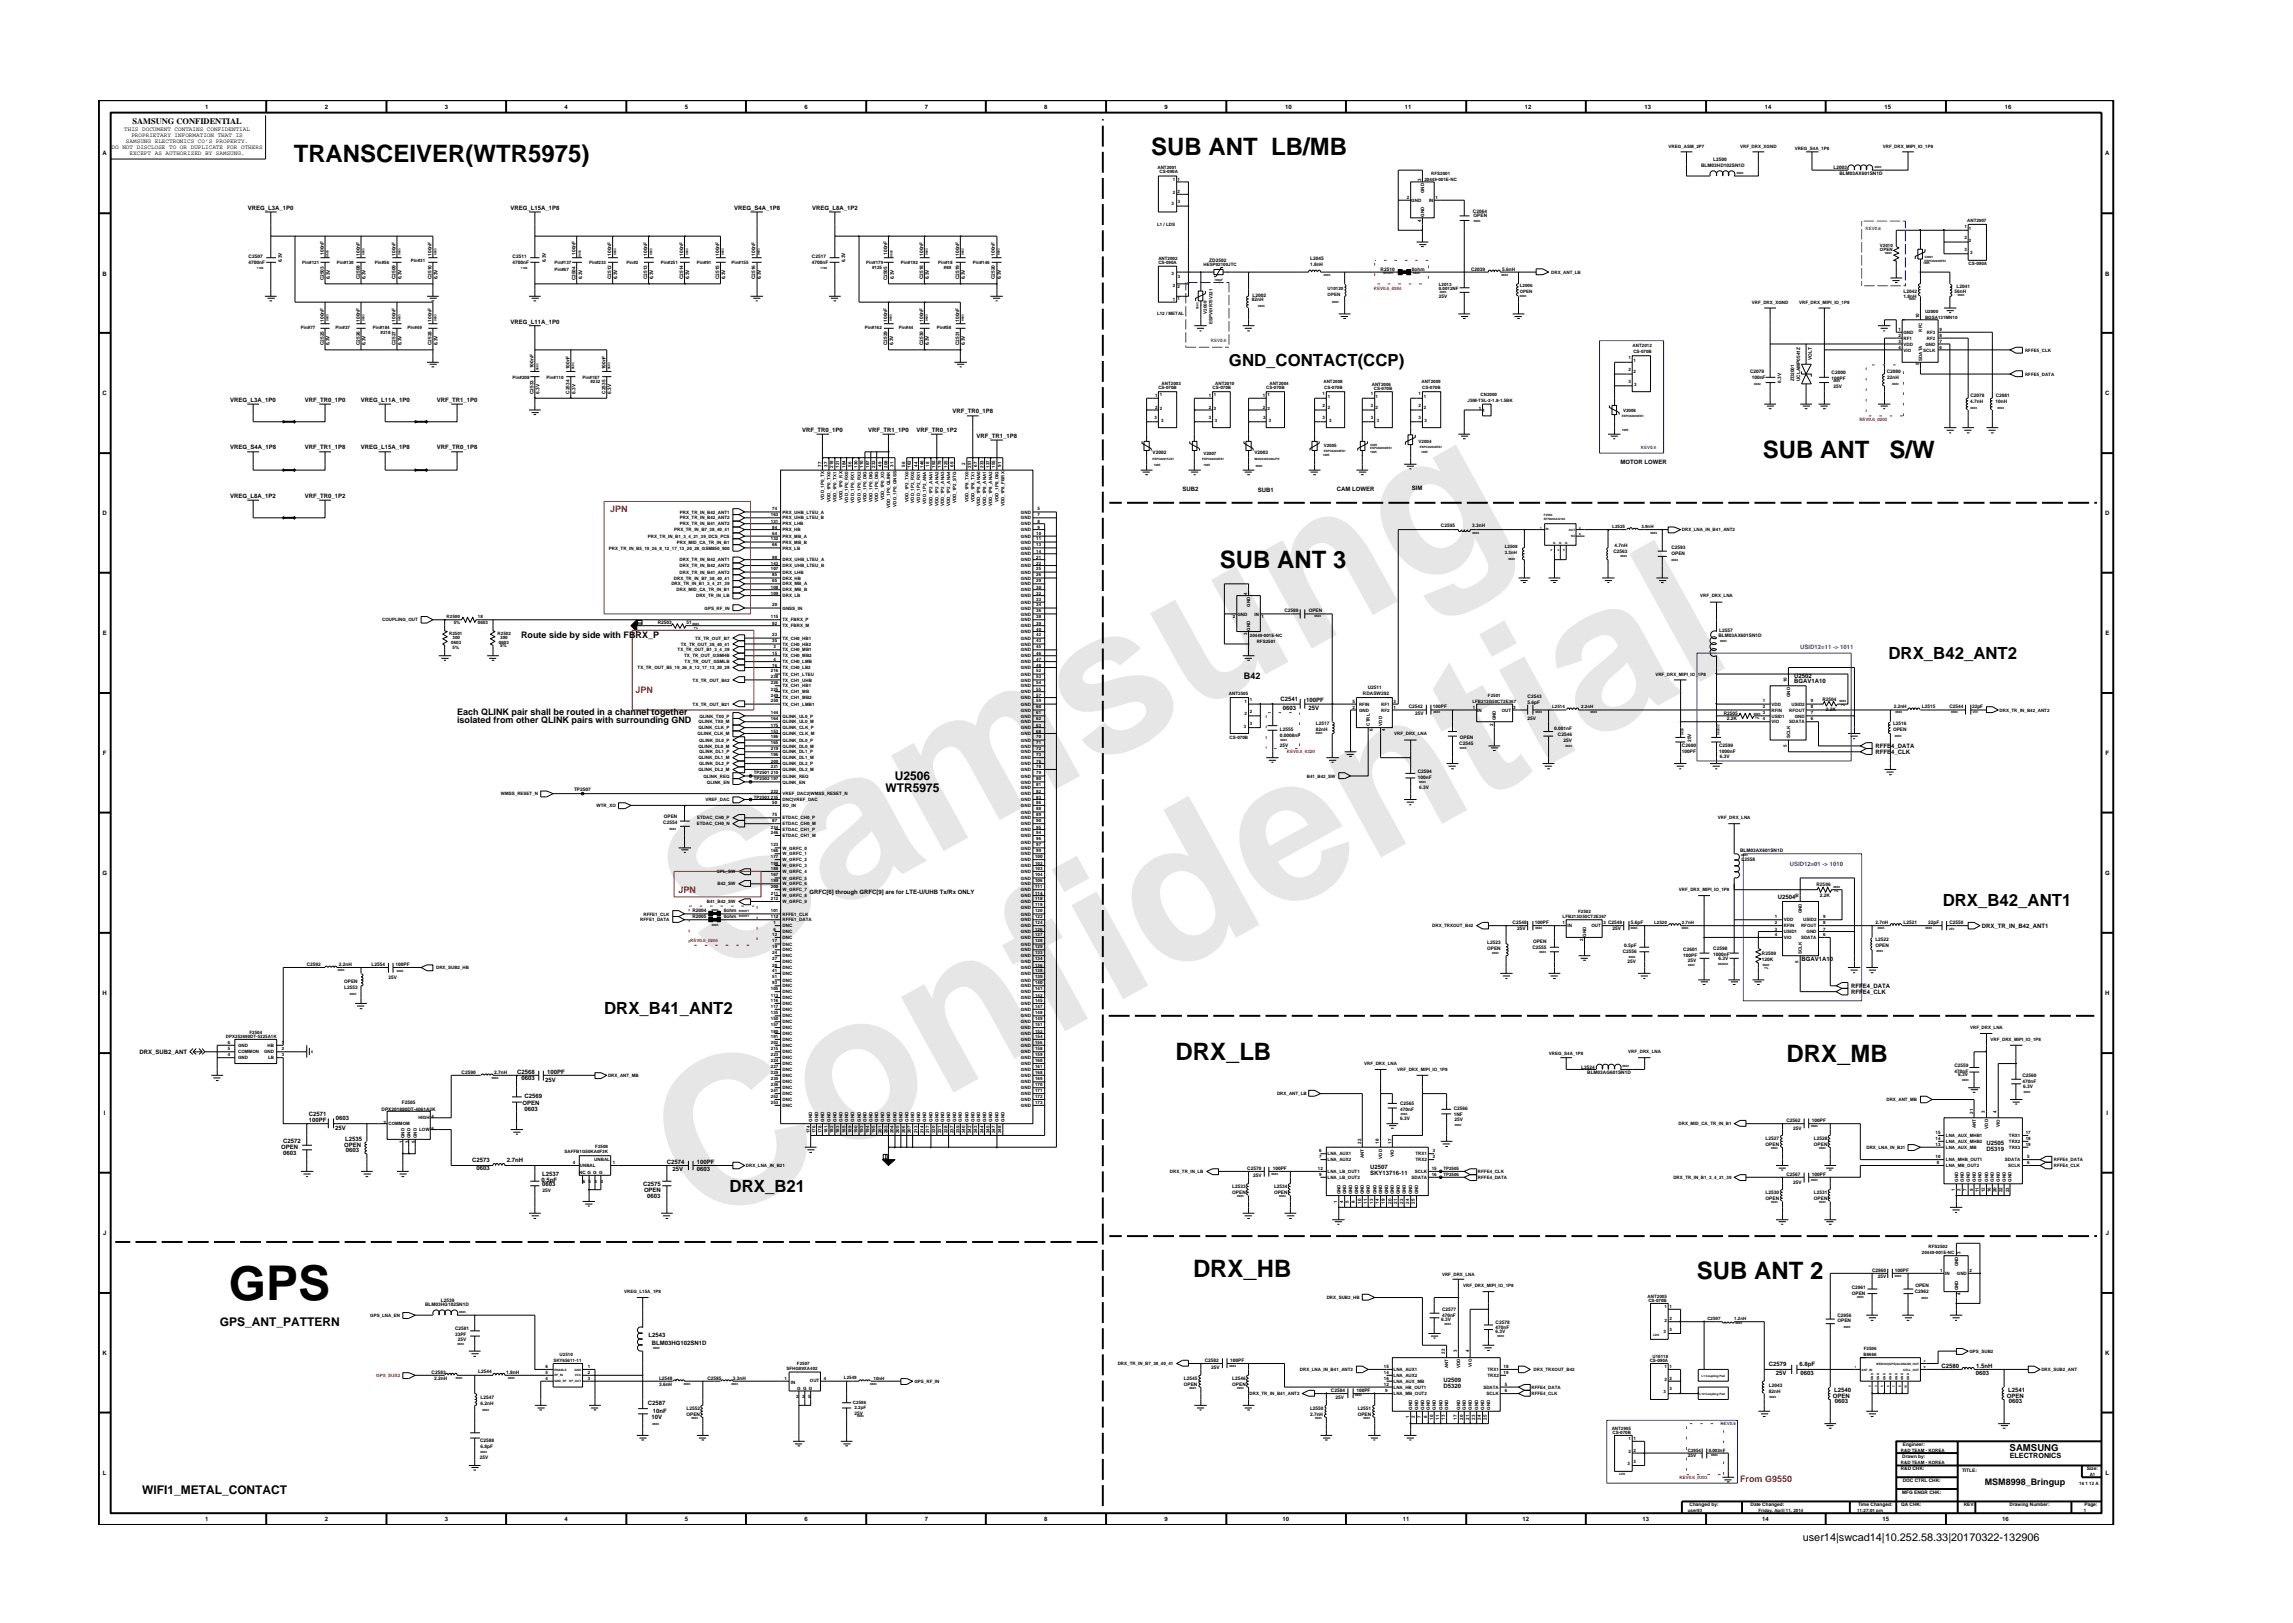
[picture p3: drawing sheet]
<svg xmlns="http://www.w3.org/2000/svg" width="297mm" height="210mm" viewBox="0 0 297 210" stroke-linecap="round" stroke-linejoin="round" font-family="sans-serif">
<defs><g id="words">
<g font-size="26.5" fill="#e6e6e6">
<text x="92.4" y="126.7" transform="rotate(-29 92.4 126.7)">Samsung</text>
<text x="91.1" y="159.4" transform="rotate(-29 91.1 159.4)">Confidential</text>
</g>
<text font-size="6.2" x="29.7" y="168.4">GPS</text>
<g font-size="3.1">
<text x="38" y="21">TRANSCEIVER(WTR5975)</text>
<text x="149.1" y="20.1">SUB ANT LB/MB</text>
<text x="228.4" y="59.3">SUB ANT</text>
<text x="244.8" y="59.3">S/W</text>
<text x="158" y="73.5">SUB ANT 3</text>
<text x="152.3" y="137.4">DRX_LB</text>
<text x="231.4" y="137.6">DRX_MB</text>
<text x="154.5" y="165.4">DRX_HB</text>
<text x="219.8" y="165.7">SUB ANT 2</text>
</g>
<g font-size="2.2">
<text x="159.2" y="47.4">GND_CONTACT(CCP)</text>
<text x="244.6" y="85.4">DRX_B42_ANT2</text>
<text x="251.7" y="117.4">DRX_B42_ANT1</text>
<text x="78.3" y="131.3">DRX_B41_ANT2</text>
<text x="94.5" y="154.5">DRX_B21</text>
</g>
<g font-size="1.6">
<text x="115.9" y="101.1">U2506</text>
<text x="114.7" y="102.6">WTR5975</text>
<text x="28.5" y="171.7">GPS_ANT_PATTERN</text>
<text x="18.4" y="193.5">WIFI1_METAL_CONTACT</text>
</g>
<text font-size="1.4" x="233.5" y="199.7">user14|swcad14|10.252.58.33|20170322-132906</text>
<g font-size="1.2" fill="#f00">
<text x="79" y="66.3">JPN</text>
<text x="82.3" y="89.8">JPN</text>
<text x="87.9" y="115.7">JPN</text>
<text x="225.4" y="192">From G9550</text>
</g>
<g font-size="1.2">
<text x="67.5" y="82.7">Route side by side with FBRX_P</text>
<text x="161.1" y="87.9">B42</text>
<text x="59.2" y="92.6">Each QLINK pair shall be routed in a channel together</text>
<text x="59.2" y="93.7">isolated from other QLINK pairs with surrounding GND</text>
<text x="260.3" y="187.9">SAMSUNG</text>
<text x="257.1" y="192.4">MSM8998_Bringup</text>
</g>
<text font-size="1.1" x="17.2" y="16.1">SAMSUNG CONFIDENTIAL</text>
<text font-size=".9" x="260.3" y="188.8">ELECTRONICS</text>
<g font-size=".8">
<text x="16.1" y="17">THIS DOCUMENT CONTAINS CONFIDENTIAL</text>
<text x="17" y="17.8">PROPRIETARY INFORMATION THAT IS</text>
<text x="26.6" y="14.1">1</text>
<text x="42.1" y="14.1">2</text>
<text x="57.6" y="14.1">3</text>
<text x="73.1" y="14.1">4</text>
<text x="88.7" y="14.1">5</text>
<text x="104.2" y="14.1">6</text>
<text x="119.8" y="14.1">7</text>
<text x="135.3" y="14.1">8</text>
<text x="150.9" y="14.1">9</text>
<text x="166.5" y="14.1">10</text>
<text x="182" y="14.1">11</text>
<text x="197.5" y="14.1">12</text>
<text x="213" y="14.1">13</text>
<text x="228.6" y="14.1">14</text>
<text x="244.1" y="14.1">15</text>
<text x="259.7" y="14.1">16</text>
<text x="13.3" y="20.1">A</text>
<text x="14.5" y="19.3">DO NOT DISCLOSE TO OR DUPLICATE FOR OTHERS</text>
<text x="16.3" y="18.5">SAMSUNG ELECTRONICS CO’S PROPERTY.</text>
<text x="16.8" y="20.1">EXCEPT AS AUTHORIZED BY SAMSUNG.</text>
<text x="272.7" y="20.1">A</text>
<text x="32.1" y="27.2">VREG_L3A_1P0</text>
<text x="66.1" y="27.2">VREG_L15A_1P8</text>
<text x="95.1" y="27.2">VREG_S4A_1P8</text>
<text x="105.2" y="27.2">VREG_L8A_1P2</text>
<text x="13.3" y="35.7">B</text>
<text x="272.7" y="35.7">B</text>
<text x="66.1" y="42">VREG_L11A_1P0</text>
<text x="13.3" y="51.2">C</text>
<text x="29.8" y="52">VREG_L3A_1P0</text>
<text x="39.5" y="52">VRF_TR0_1P0</text>
<text x="46.7" y="52">VREG_L11A_1P0</text>
<text x="56.6" y="52">VRF_TR1_1P0</text>
<text x="123.4" y="53.6">VRF_TR0_1P8</text>
<text x="272.7" y="51.2">C</text>
<text x="29.8" y="58.2">VREG_S4A_1P8</text>
<text x="39.5" y="58.2">VRF_TR1_1P8</text>
<text x="46.7" y="58.2">VREG_L15A_1P8</text>
<text x="56.6" y="58.2">VRF_TR0_1P8</text>
<text x="103.9" y="55.9">VRF_TR0_1P0</text>
<text x="112.5" y="55.9">VRF_TR1_1P0</text>
<text x="118.7" y="55.9">VRF_TR0_1P2</text>
<text x="126.5" y="56.7">VRF_TR1_1P8</text>
<text x="29.8" y="64.5">VREG_L8A_1P2</text>
<text x="39.5" y="64.5">VRF_TR0_1P2</text>
<text x="153.2" y="63.6">SUB2</text>
<text x="162.9" y="63.8">SUB1</text>
<text x="173.2" y="63.6">CAM LOWER</text>
<text x="182.9" y="63.4">SIM</text>
<text x="209.9" y="60.1">MOTOR LOWER</text>
<text x="13.3" y="66.8">D</text>
<text x="272.7" y="66.8">D</text>
<text x="13.3" y="82.3">E</text>
<text x="272.7" y="82.3">E</text>
<text x="232.4" y="88.5">BGAV1A10</text>
<text x="232.4" y="87.8">U2502</text>
<text x="165.9" y="90.8">C2541</text>
<text x="166.2" y="91.9">0603</text>
<text x="169.2" y="91">100PF</text>
<text x="169.5" y="92">25V</text>
<text x="13.3" y="97.8">F</text>
<text x="242.9" y="97.7">RFFE4_CLK</text>
<text x="242.9" y="96.9">RFFE4_DATA</text>
<text x="272.8" y="97.8">F</text>
<text x="13.3" y="113.3">G</text>
<text x="272.7" y="113.3">G</text>
<text x="104.8" y="115.9">GRFC[6] through GRFC[9] are for LTE-U/UHB Tx/Rx ONLY</text>
<text x="230.3" y="116.5">U2504</text>
<text x="233.4" y="124.4">BGAV1A10</text>
<text x="256.7" y="120.2">DRX_TR_IN_B42_ANT1</text>
<text x="13.3" y="128.9">H</text>
<text x="239.8" y="128.8">RFFE4_CLK</text>
<text x="239.8" y="128">RFFE4_DATA</text>
<text x="272.7" y="128.9">H</text>
<text x="18.1" y="136.5">DRX_SUB2_ANT</text>
<text x="67" y="139.1">C2568</text>
<text x="67.6" y="139.9">0603</text>
<text x="67.7" y="143.2">OPEN</text>
<text x="67.9" y="142.3">C2569</text>
<text x="67.9" y="144">0603</text>
<text x="70.6" y="140.2">25V</text>
<text x="70.9" y="139.1">100PF</text>
<text x="13.5" y="144.4">I</text>
<text x="36.4" y="148.9">OPEN</text>
<text x="36.7" y="148.1">C2572</text>
<text x="36.7" y="149.6">0603</text>
<text x="40" y="145.3">100PF</text>
<text x="40" y="144.6">C2571</text>
<text x="43.4" y="146.3">25V</text>
<text x="43.5" y="145.1">0603</text>
<text x="44.6" y="148.6">OPEN</text>
<text x="44.7" y="147.9">L2535</text>
<text x="44.8" y="149.2">0603</text>
<text x="257.3" y="149.2">D5319</text>
<text x="257.3" y="148.4">U2505</text>
<text x="272.9" y="144.4">I</text>
<text x="61.2" y="150.6">C2573</text>
<text x="61.7" y="151.6">0603</text>
<text x="65.6" y="150.6">2.7nH</text>
<text x="70.1" y="153.1">0.5pF</text>
<text x="70.2" y="152.3">L2537</text>
<text x="70.2" y="153.7">0603</text>
<text x="83.3" y="153.7">C2575</text>
<text x="83.4" y="154.5">OPEN</text>
<text x="83.8" y="155.2">0603</text>
<text x="86.4" y="150.8">C2574</text>
<text x="87.1" y="151.8">25V</text>
<text x="90.2" y="151.7">0603</text>
<text x="90.3" y="150.8">100PF</text>
<text x="177.5" y="151.4">U2507</text>
<text x="177.5" y="152.2">SKY13716-11</text>
<text x="13.4" y="160">J</text>
<text x="272.8" y="160">J</text>
<text x="84" y="173.2">L2543</text>
<text x="13.3" y="175.5">K</text>
<text x="84.4" y="174.2">BLM03HG102SN1D</text>
<text x="187" y="179.8">D5320</text>
<text x="187" y="179">U2509</text>
<text x="229.1" y="177">C2579</text>
<text x="230" y="178.2">25V</text>
<text x="233.1" y="177">6.8pF</text>
<text x="233.3" y="178.1">0603</text>
<text x="251.5" y="177.2">C2580</text>
<text x="255.9" y="178.1">0603</text>
<text x="256" y="177.2">1.5nH</text>
<text x="272.7" y="175.5">K</text>
<text x="83.9" y="182">C2587</text>
<text x="84.4" y="183.8">10V</text>
<text x="84.6" y="183.1">10nF</text>
<text x="237.4" y="181.1">OPEN</text>
<text x="237.6" y="180.3">L2540</text>
<text x="237.7" y="181.7">0603</text>
<text x="260" y="181.1">OPEN</text>
<text x="260.1" y="180.3">L2541</text>
<text x="260.2" y="181.7">0603</text>
<text x="13.3" y="191.1">L</text>
<text x="272.8" y="191.1">L</text>
<text x="26.6" y="197.1">1</text>
<text x="42.1" y="197.1">2</text>
<text x="57.6" y="197.1">3</text>
<text x="73.1" y="197.1">4</text>
<text x="88.7" y="197.1">5</text>
<text x="104.2" y="197.1">6</text>
<text x="119.8" y="197.1">7</text>
<text x="135.3" y="197.1">8</text>
<text x="150.9" y="197.1">9</text>
<text x="166.1" y="197.1">10</text>
<text x="181.7" y="197.1">11</text>
<text x="197.2" y="197.1">12</text>
<text x="212.8" y="197.1">13</text>
<text x="228.3" y="197.1">14</text>
<text x="243.9" y="197.1">15</text>
<text x="259.4" y="197.1">16</text>
</g>
<g font-size=".8" fill="#00f">
<text x="233.2" y="84">USID12=11 -&gt; 1011</text>
<text x="231.8" y="112.1">USID12=01 -&gt; 1010</text>
</g>
<g font-size=".6">
<text x="149.9" y="21.9">ANT2001</text>
<text x="150.2" y="22.5">CS-090A</text>
<text x="151.9" y="23.4">1 1</text>
<text x="184.1" y="23.4" transform="rotate(-90 184.1 23.4)">3</text>
<text x="184.5" y="23.4">20449-001E-NC</text>
<text x="185.4" y="22.6">RFS2001</text>
<text x="216.2" y="19.1">VREG_ASM_2P7</text>
<text x="220.4" y="21.7">BLM03HD102SN1D</text>
<text x="221.9" y="20.9">L2500</text>
<text x="225.4" y="19.1">VRF_DRX_XGND</text>
<text x="232.5" y="19.4">VREG_S4A_1P8</text>
<text x="237.5" y="21.8">L2003</text>
<text x="238.3" y="22.7">BLM03AX601SN1D</text>
<text x="243.9" y="19.1">VRF_DRX_MIPI_IO_1P8</text>
<text x="149.9" y="29.2">L1 / LDS</text>
<text x="151.8" y="26.6">3</text>
<text x="151.9" y="25.2">2</text>
<text x="152.5" y="25">2</text>
<text x="152.6" y="26.4">3</text>
<text x="182.2" y="25.8">2</text>
<text x="182.8" y="26.1">GND</text>
<text x="184.1" y="28.7" transform="rotate(-90 184.1 28.7)">4</text>
<text x="184.5" y="28.1" transform="rotate(-90 184.5 28.1)">GND</text>
<text x="184.5" y="25" transform="rotate(-90 184.5 25)">GND</text>
<text x="185.1" y="26.1">IN</text>
<text x="186" y="25.8">1</text>
<text x="190.8" y="27.6">C2064</text>
<text x="190.9" y="28.1">OPEN</text>
<text x="254.5" y="29.5">1</text>
<text x="254.8" y="28.8">ANT2007</text>
<text x="255.1" y="29.7">1</text>
<text x="32.2" y="33.5">C2507</text>
<text x="32.2" y="34.2">4700nF</text>
<text x="36.5" y="34" transform="rotate(-90 36.5 34)">6.3V</text>
<text x="39.1" y="34.2">Pin#121</text>
<text x="41.9" y="33" transform="rotate(-90 41.9 33)">100nF</text>
<text x="43.6" y="34.2">Pin#130</text>
<text x="46.6" y="33.1" transform="rotate(-90 46.6 33.1)">100nF</text>
<text x="48.5" y="34.2">Pin#56</text>
<text x="51.3" y="33.1" transform="rotate(-90 51.3 33.1)">100nF</text>
<text x="53.2" y="33.9">Pin#31</text>
<text x="55.9" y="33.1" transform="rotate(-90 55.9 33.1)">100nF</text>
<text x="66.4" y="34.2">4700nF</text>
<text x="66.4" y="33.5">C2511</text>
<text x="70.7" y="34" transform="rotate(-90 70.7 34)">6.3V</text>
<text x="71.8" y="34.2">Pin#137</text>
<text x="71.8" y="35.1">Pin#67</text>
<text x="74.5" y="33" transform="rotate(-90 74.5 33)">100nF</text>
<text x="76.3" y="34.2">Pin#233</text>
<text x="79.2" y="33.1" transform="rotate(-90 79.2 33.1)">100nF</text>
<text x="81.1" y="34.2">Pin#2</text>
<text x="83.8" y="33.1" transform="rotate(-90 83.8 33.1)">100nF</text>
<text x="85.6" y="34.2">Pin#251</text>
<text x="88.5" y="33.1" transform="rotate(-90 88.5 33.1)">100nF</text>
<text x="90.3" y="34.2">Pin#91</text>
<text x="93.2" y="33.1" transform="rotate(-90 93.2 33.1)">100nF</text>
<text x="94.8" y="34.2">Pin#155</text>
<text x="97.8" y="33.1" transform="rotate(-90 97.8 33.1)">100nF</text>
<text x="105.2" y="34.2">4700nF</text>
<text x="105.2" y="33.5">C2517</text>
<text x="109.5" y="34" transform="rotate(-90 109.5 34)">6.3V</text>
<text x="112.2" y="34.2">Pin#179</text>
<text x="113" y="34.8">#125</text>
<text x="114.9" y="33" transform="rotate(-90 114.9 33)">100nF</text>
<text x="116.7" y="34.2">Pin#192</text>
<text x="119.6" y="33.1" transform="rotate(-90 119.6 33.1)">100nF</text>
<text x="121.5" y="34.2">Pin#18</text>
<text x="122.3" y="34.8">#69</text>
<text x="124.2" y="33.1" transform="rotate(-90 124.2 33.1)">100nF</text>
<text x="126" y="34.2">Pin#146</text>
<text x="128.9" y="33.1" transform="rotate(-90 128.9 33.1)">100nF</text>
<text x="150.1" y="33.7">ANT2002</text>
<text x="150.1" y="34.2">CS-090A</text>
<text x="151.8" y="35.7">3</text>
<text x="155.9" y="34.5">HESP02100JTC</text>
<text x="156.7" y="33.9">ZD2502</text>
<text x="169.7" y="34.5">1.8nH</text>
<text x="169.7" y="33.7">L2045</text>
<text x="178.8" y="35.1">R2510</text>
<text x="182.9" y="35.1">0ohm</text>
<text x="190.6" y="35.1">C2039</text>
<text x="194.6" y="35.1">5.6nH</text>
<text x="200.9" y="35.5">DRX_ANT_LB</text>
<text x="243.5" y="31.9">V2010</text>
<text x="243.5" y="32.5">OPEN</text>
<text x="254.5" y="31">2</text>
<text x="254.5" y="32.5">3</text>
<text x="255" y="34.3">CS-090A</text>
<text x="255.1" y="31.4">2</text>
<text x="255.2" y="32.9">3</text>
<text x="41.9" y="41.7" transform="rotate(-90 41.9 41.7)">100nF</text>
<text x="41.9" y="36.3" transform="rotate(-90 41.9 36.3)">C2503</text>
<text x="42.7" y="36.2" transform="rotate(-90 42.7 36.2)">6.3V</text>
<text x="46.6" y="41.7" transform="rotate(-90 46.6 41.7)">100nF</text>
<text x="46.6" y="36.2" transform="rotate(-90 46.6 36.2)">C2508</text>
<text x="47.4" y="36.2" transform="rotate(-90 47.4 36.2)">6.3V</text>
<text x="51.3" y="41.7" transform="rotate(-90 51.3 41.7)">100nF</text>
<text x="51.3" y="36.2" transform="rotate(-90 51.3 36.2)">C2509</text>
<text x="52" y="36.2" transform="rotate(-90 52 36.2)">6.3V</text>
<text x="55.9" y="41.7" transform="rotate(-90 55.9 41.7)">100nF</text>
<text x="55.9" y="36.2" transform="rotate(-90 55.9 36.2)">C2510</text>
<text x="56.7" y="36.2" transform="rotate(-90 56.7 36.2)">6.3V</text>
<text x="74.5" y="36.3" transform="rotate(-90 74.5 36.3)">C2504</text>
<text x="75.4" y="36.2" transform="rotate(-90 75.4 36.2)">6.3V</text>
<text x="79.2" y="36.2" transform="rotate(-90 79.2 36.2)">C2512</text>
<text x="80" y="36.2" transform="rotate(-90 80 36.2)">6.3V</text>
<text x="83.8" y="36.2" transform="rotate(-90 83.8 36.2)">C2513</text>
<text x="84.6" y="36.2" transform="rotate(-90 84.6 36.2)">6.3V</text>
<text x="88.5" y="36.2" transform="rotate(-90 88.5 36.2)">C2514</text>
<text x="89.3" y="36.2" transform="rotate(-90 89.3 36.2)">6.3V</text>
<text x="93.2" y="36.2" transform="rotate(-90 93.2 36.2)">C2515</text>
<text x="93.9" y="36.2" transform="rotate(-90 93.9 36.2)">6.3V</text>
<text x="97.8" y="36.2" transform="rotate(-90 97.8 36.2)">C2516</text>
<text x="98.6" y="36.2" transform="rotate(-90 98.6 36.2)">6.3V</text>
<text x="114.9" y="41.7" transform="rotate(-90 114.9 41.7)">100nF</text>
<text x="114.9" y="36.3" transform="rotate(-90 114.9 36.3)">C2505</text>
<text x="115.8" y="36.2" transform="rotate(-90 115.8 36.2)">6.3V</text>
<text x="119.6" y="41.7" transform="rotate(-90 119.6 41.7)">100nF</text>
<text x="119.6" y="36.2" transform="rotate(-90 119.6 36.2)">C2518</text>
<text x="120.3" y="36.2" transform="rotate(-90 120.3 36.2)">6.3V</text>
<text x="124.2" y="36.2" transform="rotate(-90 124.2 36.2)">C2519</text>
<text x="124.2" y="41.7" transform="rotate(-90 124.2 41.7)">100nF</text>
<text x="125" y="36.2" transform="rotate(-90 125 36.2)">6.3V</text>
<text x="128.9" y="36.2" transform="rotate(-90 128.9 36.2)">C2520</text>
<text x="129.7" y="36.2" transform="rotate(-90 129.7 36.2)">6.3V</text>
<text x="149.9" y="40.8">L12 / METAL</text>
<text x="151.9" y="39">1</text>
<text x="151.9" y="37.2">2</text>
<text x="152.5" y="38.9">1</text>
<text x="152.5" y="37.4">2</text>
<text x="152.6" y="36">3</text>
<text x="156.3" y="40.7" transform="rotate(-90 156.3 40.7)">V2009</text>
<text x="162.2" y="39">82nH</text>
<text x="162.3" y="38.4">L2002</text>
<text x="172" y="37.5">U10120</text>
<text x="172" y="38.4">OPEN</text>
<text x="186.4" y="37">L2013</text>
<text x="186.4" y="38.6">25V</text>
<text x="186.4" y="37.5">0.0012NF</text>
<text x="196.9" y="38">OPEN</text>
<text x="196.9" y="37.2">L2006</text>
<text x="226.9" y="39.4">VRF_DRX_XGND</text>
<text x="233.1" y="39.4">VRF_DRX_MIPI_IO_1P8</text>
<text x="246.6" y="38.6">1.8nH</text>
<text x="246.6" y="38">L2042</text>
<text x="248.6" y="41.3" transform="rotate(-90 248.6 41.3)">10</text>
<text x="249.4" y="40.5">U2000</text>
<text x="249.4" y="41.3">BGSA131MN10</text>
<text x="253.2" y="38">56nH</text>
<text x="253.4" y="37.4">L2041</text>
<text x="39" y="42.6">Pin#77</text>
<text x="41.9" y="44.7" transform="rotate(-90 41.9 44.7)">C2525</text>
<text x="42.7" y="44.7" transform="rotate(-90 42.7 44.7)">6.3V</text>
<text x="43.5" y="42.6">Pin#37</text>
<text x="46.6" y="44.7" transform="rotate(-90 46.6 44.7)">C2526</text>
<text x="47.4" y="44.7" transform="rotate(-90 47.4 44.7)">6.3V</text>
<text x="48.3" y="42.6">Pin#184</text>
<text x="49.3" y="43.2">#218</text>
<text x="51.3" y="44.7" transform="rotate(-90 51.3 44.7)">C2527</text>
<text x="52" y="44.7" transform="rotate(-90 52 44.7)">6.3V</text>
<text x="52.8" y="42.6">Pin#49</text>
<text x="55.9" y="44.7" transform="rotate(-90 55.9 44.7)">C2528</text>
<text x="56.7" y="44.7" transform="rotate(-90 56.7 44.7)">6.3V</text>
<text x="69.1" y="47.7" transform="rotate(-90 69.1 47.7)">100nF</text>
<text x="73.8" y="47.9" transform="rotate(-90 73.8 47.9)">100nF</text>
<text x="78.4" y="47.9" transform="rotate(-90 78.4 47.9)">100nF</text>
<text x="112" y="42.6">Pin#162</text>
<text x="114.9" y="44.7" transform="rotate(-90 114.9 44.7)">C2529</text>
<text x="115.7" y="44.7" transform="rotate(-90 115.7 44.7)">6.3V</text>
<text x="116.4" y="42.6">Pin#44</text>
<text x="119.6" y="44.7" transform="rotate(-90 119.6 44.7)">C2530</text>
<text x="120.3" y="44.7" transform="rotate(-90 120.3 44.7)">6.3V</text>
<text x="121.4" y="42.6">Pin#58</text>
<text x="124.2" y="44.7" transform="rotate(-90 124.2 44.7)">C2531</text>
<text x="125" y="44.7" transform="rotate(-90 125 44.7)">6.3V</text>
<text x="157.1" y="42" transform="rotate(-90 157.1 42)">ESPV01R75V321</text>
<text x="210.9" y="46.5">1</text>
<text x="211.5" y="45">ANT2012</text>
<text x="211.6" y="45.7">CS-070B</text>
<text x="211.6" y="46.9">1</text>
<text x="234.7" y="46.7" transform="rotate(-90 234.7 46.7)">VOLT</text>
<text x="245.9" y="42.9">1</text>
<text x="245.9" y="44.4">3</text>
<text x="245.9" y="45.2">4</text>
<text x="245.9" y="43.6">2</text>
<text x="246.6" y="43.3">GND</text>
<text x="246.6" y="44">RF1</text>
<text x="246.6" y="44.8">VDD</text>
<text x="246.6" y="45.5">VIO</text>
<text x="248.6" y="47.3" transform="rotate(-90 248.6 47.3)">5</text>
<text x="249" y="43" transform="rotate(-90 249 43)">RFC</text>
<text x="249" y="46.8" transform="rotate(-90 249 46.8)">SDATA</text>
<text x="249.1" y="45.5">SCLK</text>
<text x="249.4" y="44.8">GND</text>
<text x="249.6" y="44">RF2</text>
<text x="249.6" y="43.3">RF3</text>
<text x="251.2" y="45.2">6</text>
<text x="251.2" y="44.4">7</text>
<text x="251.2" y="43.6">8</text>
<text x="251.2" y="42.9">9</text>
<text x="262.3" y="45.5">RFFE5_CLK</text>
<text x="66.4" y="49.1">Pin#208</text>
<text x="69.1" y="51.1" transform="rotate(-90 69.1 51.1)">C2533</text>
<text x="69.9" y="51" transform="rotate(-90 69.9 51)">6.3V</text>
<text x="70.8" y="49.1">Pin#110</text>
<text x="73.8" y="51" transform="rotate(-90 73.8 51)">C2534</text>
<text x="74.5" y="51" transform="rotate(-90 74.5 51)">6.3V</text>
<text x="75.5" y="49.1">Pin#187</text>
<text x="76.5" y="49.6">#232</text>
<text x="78.4" y="51" transform="rotate(-90 78.4 51)">C2535</text>
<text x="79.2" y="51" transform="rotate(-90 79.2 51)">6.3V</text>
<text x="149.6" y="51.4">1</text>
<text x="149.6" y="52.9">2</text>
<text x="150.1" y="50.4">CS-070B</text>
<text x="150.2" y="51.3">1</text>
<text x="150.2" y="53.1">2</text>
<text x="150.5" y="49.8">ANT2003</text>
<text x="156.6" y="51.4">1</text>
<text x="156.6" y="52.9">2</text>
<text x="157.1" y="50.4">CS-070B</text>
<text x="157.3" y="51.3">1</text>
<text x="157.3" y="53.1">2</text>
<text x="157.4" y="49.8">ANT2010</text>
<text x="163.6" y="51.4">1</text>
<text x="163.6" y="52.9">2</text>
<text x="164" y="50.4">CS-070B</text>
<text x="164.2" y="51.3">1</text>
<text x="164.2" y="53.1">2</text>
<text x="164.5" y="49.8">ANT2004</text>
<text x="171.3" y="51.2">1</text>
<text x="171.3" y="52.8">2</text>
<text x="171.4" y="49.6">ANT2008</text>
<text x="171.5" y="50.4">CS-070B</text>
<text x="172" y="51.5">1</text>
<text x="172" y="53">2</text>
<text x="177.6" y="51.2">1</text>
<text x="177.6" y="52.8">2</text>
<text x="177.7" y="50">ANT2006</text>
<text x="178" y="50.6">CS-070B</text>
<text x="178.2" y="51.5">1</text>
<text x="178.2" y="53">2</text>
<text x="183.8" y="51.2">1</text>
<text x="183.8" y="52.8">2</text>
<text x="184.1" y="49.6">ANT2009</text>
<text x="184.2" y="50.4">CS-070B</text>
<text x="184.4" y="51.5">1</text>
<text x="184.4" y="53">2</text>
<text x="190.1" y="52">JSM-TSL-2-1.8-1.5BK</text>
<text x="191.6" y="53.1">1</text>
<text x="191.8" y="51.3">CN2000</text>
<text x="192.1" y="53.3">1</text>
<text x="210.3" y="53.4">V2006</text>
<text x="210.9" y="48.1">2</text>
<text x="210.9" y="49.6">3</text>
<text x="211.6" y="48.4">2</text>
<text x="211.7" y="50">3</text>
<text x="226.7" y="48.3">C2079</text>
<text x="226.9" y="49.1">100nF</text>
<text x="230.7" y="49.6" transform="rotate(-90 230.7 49.6)">6.3V</text>
<text x="232.4" y="49.4" transform="rotate(-90 232.4 49.4)">ZD2001</text>
<text x="233.2" y="49.4" transform="rotate(-90 233.2 49.4)">UCLAMP0541Z</text>
<text x="237.3" y="49.2">100PF</text>
<text x="237.3" y="48.5">C2000</text>
<text x="237.5" y="50.2">25V</text>
<text x="244.4" y="48.3">C2080</text>
<text x="244.5" y="49.1">22nH</text>
<text x="255.2" y="52.2">4.7nH</text>
<text x="255.2" y="51.5">C2078</text>
<text x="258.5" y="52.2">10nH</text>
<text x="258.5" y="51.5">C2081</text>
<text x="262.3" y="48.7">RFFE5_DATA</text>
<text x="149.3" y="58.8">V2002</text>
<text x="149.6" y="54.3">3</text>
<text x="150.4" y="54.6">3</text>
<text x="155.9" y="59">V2007</text>
<text x="156.6" y="54.3">3</text>
<text x="157.4" y="54.6">3</text>
<text x="162.5" y="58.8">V2003</text>
<text x="163.6" y="54.3">3</text>
<text x="164.4" y="54.6">3</text>
<text x="171.3" y="54.3">3</text>
<text x="171.5" y="57.9">V2005</text>
<text x="172.2" y="54.6">3</text>
<text x="177.6" y="54.3">3</text>
<text x="178.4" y="54.6">3</text>
<text x="183.8" y="57.4">V2004</text>
<text x="183.8" y="54.3">3</text>
<text x="184.5" y="54.6">3</text>
<text x="106.4" y="60.5" transform="rotate(-90 106.4 60.5)">77</text>
<text x="106.8" y="64.7" transform="rotate(-90 106.8 64.7)">VDD_1P0_TX</text>
<text x="107.2" y="60.5" transform="rotate(-90 107.2 60.5)">37</text>
<text x="107.6" y="65.1" transform="rotate(-90 107.6 65.1)">VDD_1P0_TX0</text>
<text x="107.9" y="60.6" transform="rotate(-90 107.9 60.6)">218</text>
<text x="108.4" y="65.1" transform="rotate(-90 108.4 65.1)">VDD_1P0_TX1</text>
<text x="108.7" y="60.6" transform="rotate(-90 108.7 60.6)">121</text>
<text x="109.1" y="64.8" transform="rotate(-90 109.1 64.8)">VDD_1P0_RX</text>
<text x="109.5" y="60.6" transform="rotate(-90 109.5 60.6)">184</text>
<text x="109.9" y="65.1" transform="rotate(-90 109.9 65.1)">VDD_1P0_RX0</text>
<text x="110.3" y="60.5" transform="rotate(-90 110.3 60.5)">56</text>
<text x="110.6" y="65.1" transform="rotate(-90 110.6 65.1)">VDD_1P0_RX1</text>
<text x="111.1" y="60.6" transform="rotate(-90 111.1 60.6)">130</text>
<text x="111.5" y="65.1" transform="rotate(-90 111.5 65.1)">VDD_1P0_RX2</text>
<text x="111.8" y="60.6" transform="rotate(-90 111.8 60.6)">110</text>
<text x="112.3" y="65" transform="rotate(-90 112.3 65)">VDD_1P0_DIG</text>
<text x="112.6" y="60.6" transform="rotate(-90 112.6 60.6)">187</text>
<text x="113" y="65" transform="rotate(-90 113 65)">VDD_1P0_DIG</text>
<text x="113.4" y="60.6" transform="rotate(-90 113.4 60.6)">232</text>
<text x="113.8" y="65" transform="rotate(-90 113.8 65)">VDD_1P0_DIG</text>
<text x="114.2" y="60.5" transform="rotate(-90 114.2 60.5)">49</text>
<text x="114.5" y="64.8" transform="rotate(-90 114.5 64.8)">VDD_1P0_XO</text>
<text x="115" y="60.6" transform="rotate(-90 115 60.6)">208</text>
<text x="115.3" y="65.8" transform="rotate(-90 115.3 65.8)">VDD_1P0_QLINK</text>
<text x="115.7" y="60.5" transform="rotate(-90 115.7 60.5)">31</text>
<text x="116.1" y="65.6" transform="rotate(-90 116.1 65.6)">VDD_1P0_GNSS</text>
<text x="117.2" y="60.5" transform="rotate(-90 117.2 60.5)">58</text>
<text x="117.7" y="65.1" transform="rotate(-90 117.7 65.1)">VDD_1P2_TX0</text>
<text x="118" y="60.6" transform="rotate(-90 118 60.6)">162</text>
<text x="118.4" y="65.1" transform="rotate(-90 118.4 65.1)">VDD_1P2_RX0</text>
<text x="118.9" y="60.5" transform="rotate(-90 118.9 60.5)">44</text>
<text x="119.2" y="65.1" transform="rotate(-90 119.2 65.1)">VDD_1P2_RX1</text>
<text x="119.6" y="60.6" transform="rotate(-90 119.6 60.6)">146</text>
<text x="120" y="65.2" transform="rotate(-90 120 65.2)">VDD_1P2_ANA</text>
<text x="120.4" y="60.5" transform="rotate(-90 120.4 60.5)">18</text>
<text x="120.8" y="65.6" transform="rotate(-90 120.8 65.6)">VDD_1P2_ANA1</text>
<text x="121.1" y="60.6" transform="rotate(-90 121.1 60.6)">192</text>
<text x="121.6" y="65.6" transform="rotate(-90 121.6 65.6)">VDD_1P2_ANA2</text>
<text x="121.9" y="60.6" transform="rotate(-90 121.9 60.6)">179</text>
<text x="122.3" y="65.6" transform="rotate(-90 122.3 65.6)">VDD_1P2_ANA3</text>
<text x="122.8" y="60.6" transform="rotate(-90 122.8 60.6)">125</text>
<text x="123.1" y="65.6" transform="rotate(-90 123.1 65.6)">VDD_1P2_ANA4</text>
<text x="123.5" y="60.5" transform="rotate(-90 123.5 60.5)">69</text>
<text x="123.9" y="65.2" transform="rotate(-90 123.9 65.2)">VDD_1P2_STG</text>
<text x="125" y="60.3" transform="rotate(-90 125 60.3)">2</text>
<text x="125.5" y="65.1" transform="rotate(-90 125.5 65.1)">VDD_1P8_TX0</text>
<text x="125.8" y="60.6" transform="rotate(-90 125.8 60.6)">251</text>
<text x="126.2" y="65.1" transform="rotate(-90 126.2 65.1)">VDD_1P8_TX1</text>
<text x="126.6" y="60.5" transform="rotate(-90 126.6 60.5)">67</text>
<text x="127" y="65.6" transform="rotate(-90 127 65.6)">VDD_1P8_ANA0</text>
<text x="127.4" y="60.6" transform="rotate(-90 127.4 60.6)">233</text>
<text x="127.7" y="65.6" transform="rotate(-90 127.7 65.6)">VDD_1P8_ANA1</text>
<text x="128.2" y="60.6" transform="rotate(-90 128.2 60.6)">137</text>
<text x="128.5" y="65.6" transform="rotate(-90 128.5 65.6)">VDD_1P8_ANA2</text>
<text x="128.9" y="60.6" transform="rotate(-90 128.9 60.6)">155</text>
<text x="129.4" y="65" transform="rotate(-90 129.4 65)">VDD_1P8_DIG</text>
<text x="129.7" y="60.5" transform="rotate(-90 129.7 60.5)">91</text>
<text x="130.1" y="65.6" transform="rotate(-90 130.1 65.6)">VDD_1P8_FBRX</text>
<text x="78.9" y="71.2">PRX_TR_IN_B5_19_26_8_12_17_13_20_28_GSM850_900</text>
<text x="83.9" y="69.7">PRX_TR_IN_B1_3_4_21_39_DCS_PCS</text>
<text x="87.3" y="68.8">PRX_TR_IN_B7_38_40_41</text>
<text x="87.7" y="70.4">PRX_MID_CA_TR_IN_B1</text>
<text x="88.1" y="66.5">PRX_TR_IN_B42_ANT1</text>
<text x="88.1" y="67.3">PRX_TR_IN_B42_ANT2</text>
<text x="88.1" y="68.1">PRX_TR_IN_B41_ANT2</text>
<text x="99.9" y="66.9">163</text>
<text x="99.9" y="67.7">131</text>
<text x="99.9" y="70">132</text>
<text x="100" y="68.5">84</text>
<text x="100" y="66.1">74</text>
<text x="100" y="70.8">66</text>
<text x="100" y="69.2">64</text>
<text x="101.4" y="68.8">PRX_HB</text>
<text x="101.4" y="66.5">PRX_UHB_LTEU_A</text>
<text x="101.4" y="67.3">PRX_UHB_LTEU_B</text>
<text x="101.4" y="68.1">PRX_LHB</text>
<text x="101.4" y="70.4">PRX_MB_B</text>
<text x="101.4" y="71.2">PRX_LB</text>
<text x="101.4" y="69.7">PRX_MB_A</text>
<text x="132.3" y="68.8">GND</text>
<text x="132.3" y="68.1">GND</text>
<text x="132.3" y="67.3">GND</text>
<text x="132.3" y="66.5">GND</text>
<text x="132.3" y="72">GND</text>
<text x="132.3" y="71.2">GND</text>
<text x="132.3" y="70.4">GND</text>
<text x="132.3" y="69.7">GND</text>
<text x="134.2" y="71.6">14</text>
<text x="134.2" y="70.8">13</text>
<text x="134.2" y="70">11</text>
<text x="134.2" y="69.2">10</text>
<text x="134.4" y="68.5">9</text>
<text x="134.4" y="67.7">8</text>
<text x="134.4" y="66.9">7</text>
<text x="134.4" y="66.1">5</text>
<text x="186.7" y="68.3">C2595</text>
<text x="190.7" y="68.3">3.3nH</text>
<text x="194.9" y="71">L2508</text>
<text x="194.9" y="71.7">3.3nH</text>
<text x="208.9" y="68.4">L2525</text>
<text x="209" y="71.6">C2563</text>
<text x="209.2" y="70.8">4.7nH</text>
<text x="212.6" y="68.4">3.9nH</text>
<text x="216.5" y="71.9">OPEN</text>
<text x="216.5" y="71.1">C2593</text>
<text x="217.9" y="68.8">DRX_LNA_IN_B41_ANT2</text>
<text x="87" y="75.8">DRX_TR_IN_B1_3_4_21_39</text>
<text x="87.3" y="75.1">DRX_TR_IN_B7_38_40_41</text>
<text x="87.7" y="76.6">DRX_MID_CA_TR_IN_B1</text>
<text x="88" y="72.7">DRX_TR_IN_B42_ANT1</text>
<text x="88" y="74.3">DRX_TR_IN_B41_ANT2</text>
<text x="88" y="73.5">DRX_TR_IN_B42_ANT2</text>
<text x="90.2" y="77.4">DRX_TR_IN_LB</text>
<text x="99.9" y="73.1">143</text>
<text x="99.9" y="73.9">107</text>
<text x="99.9" y="76.3">108</text>
<text x="99.9" y="77">109</text>
<text x="100" y="74.7">85</text>
<text x="100" y="72.4">98</text>
<text x="100" y="75.4">65</text>
<text x="101.4" y="75.1">DRX_HB</text>
<text x="101.4" y="72.7">DRX_UHB_LTEU_A</text>
<text x="101.4" y="73.5">DRX_UHB_LTEU_B</text>
<text x="101.4" y="75.8">DRX_MB_A</text>
<text x="101.4" y="74.3">DRX_LHB</text>
<text x="101.4" y="76.6">DRX_MB_B</text>
<text x="101.4" y="77.4">DRX_LB</text>
<text x="132.3" y="75.1">GND</text>
<text x="132.3" y="74.3">GND</text>
<text x="132.3" y="73.5">GND</text>
<text x="132.3" y="72.7">GND</text>
<text x="132.3" y="75.8">GND</text>
<text x="132.3" y="77.4">GND</text>
<text x="132.3" y="76.6">GND</text>
<text x="134.2" y="74.7">26</text>
<text x="134.2" y="75.4">29</text>
<text x="134.2" y="73.9">25</text>
<text x="134.2" y="73.1">22</text>
<text x="134.2" y="72.4">21</text>
<text x="134.2" y="77">32</text>
<text x="134.2" y="77.8">33</text>
<text x="134.2" y="76.3">30</text>
<text x="161.6" y="77.1" transform="rotate(-90 161.6 77.1)">4</text>
<text x="220.2" y="77.4">VRF_DRX_LNA</text>
<text x="49.5" y="80.5">COUPLING_OUT</text>
<text x="57.9" y="80.1">R2500</text>
<text x="58.2" y="82.2">R2501</text>
<text x="58.4" y="83.4">0603</text>
<text x="58.6" y="82.8">300</text>
<text x="58.8" y="80.9">5%</text>
<text x="61.9" y="80.1">18</text>
<text x="61.9" y="80.9">0603</text>
<text x="64.5" y="82.2">R2502</text>
<text x="64.6" y="83.4">0603</text>
<text x="64.8" y="82.8">300</text>
<text x="64.8" y="83.8">5%</text>
<text x="85.2" y="80.9">R2503</text>
<text x="88.2" y="83.6">TX_TR_OUT_38_40_41</text>
<text x="88.9" y="80.9">51</text>
<text x="90" y="82.9">TX_TR_OUT_B7</text>
<text x="91.3" y="79">GPS_RF_IN</text>
<text x="99.9" y="80.1">115</text>
<text x="100" y="80.9">92</text>
<text x="100" y="82.5">23</text>
<text x="100" y="78.6">20</text>
<text x="100" y="83.2">35</text>
<text x="100.2" y="84">3</text>
<text x="101.4" y="81.3">TX_FBRX_M</text>
<text x="101.4" y="82.9">TX_CH0_HB1</text>
<text x="101.4" y="79">GNSS_IN</text>
<text x="101.4" y="83.6">TX_CH0_HB2</text>
<text x="101.4" y="80.5">TX_FBRX_P</text>
<text x="132.3" y="80.5">GND</text>
<text x="132.3" y="81.3">GND</text>
<text x="132.3" y="78.2">GND</text>
<text x="132.3" y="79">GND</text>
<text x="132.3" y="79.7">GND</text>
<text x="132.3" y="82">GND</text>
<text x="132.3" y="82.9">GND</text>
<text x="132.3" y="83.6">GND</text>
<text x="134.2" y="84">45</text>
<text x="134.2" y="80.1">38</text>
<text x="134.2" y="80.9">39</text>
<text x="134.2" y="78.6">34</text>
<text x="134.2" y="79.3">36</text>
<text x="134.2" y="81.7">40</text>
<text x="134.2" y="82.5">42</text>
<text x="134.2" y="83.2">43</text>
<text x="159.7" y="80.1">2</text>
<text x="160.3" y="79.7">GND</text>
<text x="161.6" y="82.3" transform="rotate(-90 161.6 82.3)">3</text>
<text x="161.9" y="82.5">20449-001E-NC</text>
<text x="162" y="81.7" transform="rotate(-90 162 81.7)">GND</text>
<text x="162" y="78.6" transform="rotate(-90 162 78.6)">GND</text>
<text x="162.5" y="79.7">IN</text>
<text x="162.8" y="83.3">RFS2501</text>
<text x="163.4" y="80.1">1</text>
<text x="166.4" y="79.2">C2589</text>
<text x="169.5" y="79.2">OPEN</text>
<text x="222.6" y="82.6">BLM03AX601SN1D</text>
<text x="222.7" y="81.9">L2557</text>
<text x="58.6" y="84">5%</text>
<text x="82.6" y="86.7">TX_TR_OUT_B5_19_26_8_12_17_13_20_28</text>
<text x="87.8" y="84.4">TX_TR_OUT_B1_3_4_39</text>
<text x="88.6" y="85.2">TX_TR_OUT_GSMHB</text>
<text x="88.7" y="85.9">TX_TR_OUT_GSMLB</text>
<text x="89.7" y="88.3">TX_TR_OUT_B42</text>
<text x="99.9" y="87.9">238</text>
<text x="99.9" y="89.5">225</text>
<text x="99.9" y="88.6">226</text>
<text x="99.9" y="87.1">216</text>
<text x="100" y="86.3">16</text>
<text x="100" y="84.8">15</text>
<text x="100.2" y="85.6">4</text>
<text x="101.4" y="88.3">TX_CH1_UHB</text>
<text x="101.4" y="89.8">TX_CH1_MB</text>
<text x="101.4" y="89.1">TX_CH1_HB1</text>
<text x="101.4" y="87.5">TX_CH1_LTEU</text>
<text x="101.4" y="86.7">TX_CH0_LB2</text>
<text x="101.4" y="85.2">TX_CH0_MB2</text>
<text x="101.4" y="85.9">TX_CH0_LMB</text>
<text x="101.4" y="84.4">TX_CH0_MB1</text>
<text x="132.3" y="84.4">GND</text>
<text x="132.3" y="85.2">GND</text>
<text x="132.3" y="85.9">GND</text>
<text x="132.3" y="86.7">GND</text>
<text x="132.3" y="87.5">GND</text>
<text x="132.3" y="88.3">GND</text>
<text x="132.3" y="89.1">GND</text>
<text x="132.3" y="89.8">GND</text>
<text x="134.2" y="84.8">46</text>
<text x="134.2" y="85.6">47</text>
<text x="134.2" y="86.3">48</text>
<text x="134.2" y="87.1">52</text>
<text x="134.2" y="87.9">53</text>
<text x="134.2" y="88.6">54</text>
<text x="134.2" y="89.5">55</text>
<text x="177.2" y="89.2">U2511</text>
<text x="214.4" y="87.5">VRF_DRX_MIPI_IO_1P8</text>
<text x="231.5" y="88.4" transform="rotate(-90 231.5 88.4)">10</text>
<text x="89.7" y="91.4">TX_TR_OUT_B21</text>
<text x="90.4" y="95.2">QLINK_CLK_M</text>
<text x="90.5" y="94.5">QLINK_CLK_P</text>
<text x="90.5" y="93.7">QLINK_TX0_M</text>
<text x="90.6" y="93">QLINK_TX0_P</text>
<text x="99.9" y="90.2">249</text>
<text x="99.9" y="95.7">186</text>
<text x="99.9" y="94.1">175</text>
<text x="99.9" y="93.3">164</text>
<text x="99.9" y="94.9">153</text>
<text x="99.9" y="91">250</text>
<text x="99.9" y="92.5">144</text>
<text x="101.4" y="90.6">TX_CH1_MB2</text>
<text x="101.4" y="94.5">QLINK_CLK_P</text>
<text x="101.4" y="93.7">QLINK_UL0_M</text>
<text x="101.4" y="95.2">QLINK_CLK_M</text>
<text x="101.4" y="93">QLINK_UL0_P</text>
<text x="101.4" y="91.4">TX_CH1_LMB1</text>
<text x="132.3" y="95.2">GND</text>
<text x="132.3" y="91.4">GND</text>
<text x="132.3" y="90.6">GND</text>
<text x="132.3" y="92.2">GND</text>
<text x="132.3" y="93">GND</text>
<text x="132.3" y="93.7">GND</text>
<text x="132.3" y="94.5">GND</text>
<text x="134.2" y="94.9">68</text>
<text x="134.2" y="95.7">70</text>
<text x="134.2" y="91">59</text>
<text x="134.2" y="90.2">57</text>
<text x="134.2" y="91.8">60</text>
<text x="134.2" y="92.5">61</text>
<text x="134.2" y="93.3">62</text>
<text x="134.2" y="94.1">63</text>
<text x="159.2" y="90">ANT2505</text>
<text x="159.3" y="95.7">CS-070B</text>
<text x="161.1" y="94.3">3</text>
<text x="161.2" y="91.1">1</text>
<text x="161.2" y="92.7">2</text>
<text x="161.9" y="90.8">1</text>
<text x="161.9" y="92.4">2</text>
<text x="161.9" y="93.9">3</text>
<text x="165.8" y="95.4">0.0008nF</text>
<text x="165.8" y="94.7">L2555</text>
<text x="170.5" y="94.7">82nH</text>
<text x="170.5" y="93.9">L2517</text>
<text x="175.2" y="91">5</text>
<text x="175.2" y="91.8">2</text>
<text x="176.1" y="91.4">RFIN</text>
<text x="176.1" y="92.2">GND</text>
<text x="176.6" y="90">RDASW292</text>
<text x="177.4" y="94" transform="rotate(-90 177.4 94)">CTRL</text>
<text x="177.8" y="94.8" transform="rotate(-90 177.8 94.8)">6</text>
<text x="178.9" y="92.2">RF2</text>
<text x="178.9" y="91.4">RF1</text>
<text x="179.1" y="94" transform="rotate(-90 179.1 94)">VDD</text>
<text x="179.4" y="94.8" transform="rotate(-90 179.4 94.8)">4</text>
<text x="180.5" y="91.8">1</text>
<text x="180.5" y="91">3</text>
<text x="180.6" y="95.2">VRF_DRX_LNA</text>
<text x="182.5" y="91.7">C2542</text>
<text x="183.3" y="92.6">25V</text>
<text x="185.6" y="91.7">100PF</text>
<text x="189.1" y="95.7">OPEN</text>
<text x="190.7" y="91">LFB213G50CT2E367</text>
<text x="190.8" y="91.8">1</text>
<text x="191.4" y="92.2">IN</text>
<text x="192.8" y="90.3">F2501</text>
<text x="193.4" y="94" transform="rotate(-90 193.4 94)">2</text>
<text x="193.8" y="93.3" transform="rotate(-90 193.8 93.3)">GND</text>
<text x="194.5" y="92.2">OUT</text>
<text x="196" y="91.8">3</text>
<text x="197.9" y="93.3">25V</text>
<text x="197.9" y="90.4">C2543</text>
<text x="197.9" y="91.2">5.6pF</text>
<text x="201.1" y="91.7">L2514</text>
<text x="201.3" y="94.5">0.001nF</text>
<text x="201.8" y="95.3">C2546</text>
<text x="204.8" y="91.7">2.2nH</text>
<text x="223.3" y="92.6">R2505</text>
<text x="223.7" y="93.3">2.2K</text>
<text x="228.4" y="91">1</text>
<text x="228.4" y="91.8">2</text>
<text x="228.4" y="92.5">3</text>
<text x="228.4" y="93.3">4</text>
<text x="229.5" y="91.4">VDD</text>
<text x="229.5" y="92.2">RFIN</text>
<text x="229.5" y="93">USID1</text>
<text x="229.5" y="93.7">VIO</text>
<text x="231.8" y="92.2">RFOUT</text>
<text x="231.8" y="93.7">SDATA</text>
<text x="231.9" y="90.3" transform="rotate(-90 231.9 90.3)">GND</text>
<text x="231.9" y="95.6" transform="rotate(-90 231.9 95.6)">SCLK</text>
<text x="232.1" y="91.4">USID2</text>
<text x="232.5" y="93">GND</text>
<text x="234.6" y="93.3">6</text>
<text x="234.6" y="92.5">7</text>
<text x="234.6" y="91.8">8</text>
<text x="234.6" y="91">9</text>
<text x="236.1" y="90.8">R2504</text>
<text x="236.5" y="92.1">2.2K</text>
<text x="245.2" y="94.7">OPEN</text>
<text x="245.2" y="94">L2516</text>
<text x="245.3" y="91.7">2.2nH</text>
<text x="249" y="91.7">L2515</text>
<text x="252.5" y="91.7">C2544</text>
<text x="255.5" y="91.7">22pF</text>
<text x="259" y="92.2">DRX_TR_IN_B42_ANT2</text>
<text x="90.5" y="99.9">QLINK_DL2_M</text>
<text x="90.5" y="96.8">QLINK_DL0_M</text>
<text x="90.5" y="98.4">QLINK_DL1_M</text>
<text x="90.6" y="97.6">QLINK_DL1_P</text>
<text x="90.6" y="96.1">QLINK_DL0_P</text>
<text x="90.6" y="99.1">QLINK_DL2_P</text>
<text x="91.1" y="100.7">QLINK_REQ</text>
<text x="91.6" y="101.5">QLINK_EN</text>
<text x="97.6" y="100.3">TP2501</text>
<text x="97.6" y="101.1">TP2502</text>
<text x="99.9" y="99.6">231</text>
<text x="99.9" y="97.2">219</text>
<text x="99.9" y="98.8">209</text>
<text x="99.9" y="100.3">210</text>
<text x="99.9" y="97.9">196</text>
<text x="99.9" y="101.1">197</text>
<text x="99.9" y="96.4">165</text>
<text x="101.4" y="99.9">QLINK_DL2_M</text>
<text x="101.4" y="97.6">QLINK_DL1_P</text>
<text x="101.4" y="99.1">QLINK_DL2_P</text>
<text x="101.4" y="100.7">QLINK_REQ</text>
<text x="101.4" y="98.4">QLINK_DL1_M</text>
<text x="101.4" y="101.5">QLINK_EN</text>
<text x="101.4" y="96.1">QLINK_DL0_P</text>
<text x="101.4" y="96.8">QLINK_DL0_M</text>
<text x="132.3" y="101.5">GND</text>
<text x="132.3" y="98.4">GND</text>
<text x="132.3" y="99.1">GND</text>
<text x="132.3" y="99.9">GND</text>
<text x="132.3" y="100.7">GND</text>
<text x="132.3" y="96.1">GND</text>
<text x="132.3" y="96.8">GND</text>
<text x="132.3" y="97.6">GND</text>
<text x="134.2" y="101.1">80</text>
<text x="134.2" y="101.8">81</text>
<text x="134.2" y="97.9">73</text>
<text x="134.2" y="98.8">76</text>
<text x="134.2" y="99.6">78</text>
<text x="134.2" y="100.3">79</text>
<text x="134.2" y="96.4">71</text>
<text x="134.2" y="97.2">72</text>
<text x="165.8" y="96.8">25V</text>
<text x="169.3" y="100.7">B41_B42_SW</text>
<text x="183.7" y="100.1">C2594</text>
<text x="183.7" y="100.9">100nF</text>
<text x="189" y="96.5">C2545</text>
<text x="202.5" y="96.1">25V</text>
<text x="217.9" y="97.6">100PF</text>
<text x="217.9" y="96.8">C2600</text>
<text x="219.1" y="96.1" transform="rotate(-90 219.1 96.1)">25V</text>
<text x="222.7" y="97.6">1000nF</text>
<text x="222.7" y="96.8">C2599</text>
<text x="222.8" y="98.2">6.3V</text>
<text x="231.5" y="96.8" transform="rotate(-90 231.5 96.8)">5</text>
<text x="64.9" y="103">WMSS_RESET_N</text>
<text x="74.4" y="102.5">TP2507</text>
<text x="77.3" y="104.6">WTR_XO</text>
<text x="85.9" y="106.7">C2554</text>
<text x="86" y="106">OPEN</text>
<text x="90.3" y="106.9">ETDAC_CH0_N</text>
<text x="90.3" y="106.2">ETDAC_CH0_P</text>
<text x="91.4" y="103.8">VREF_DAC</text>
<text x="97.6" y="103.4">TP2503</text>
<text x="99.9" y="107.3">234</text>
<text x="99.9" y="103.4">235</text>
<text x="99.9" y="102.7">222</text>
<text x="100" y="106.5">87</text>
<text x="100" y="105.7">75</text>
<text x="100" y="104.2">50</text>
<text x="101.4" y="106.9">ETDAC_CH0_M</text>
<text x="101.4" y="106.2">ETDAC_CH0_P</text>
<text x="101.4" y="107.7">ETDAC_CH1_P</text>
<text x="101.4" y="103.8">DNC|VREF_DAC</text>
<text x="101.4" y="103">VREF_DAC2|WMSS_RESET_N</text>
<text x="101.4" y="104.5">XO_IN</text>
<text x="132.3" y="102.3">GND</text>
<text x="132.3" y="103">GND</text>
<text x="132.3" y="103.8">GND</text>
<text x="132.3" y="104.5">GND</text>
<text x="132.3" y="107.7">GND</text>
<text x="132.3" y="105.4">GND</text>
<text x="132.3" y="106.2">GND</text>
<text x="132.3" y="106.9">GND</text>
<text x="134.2" y="102.7">82</text>
<text x="134.2" y="103.4">83</text>
<text x="134.2" y="104.2">86</text>
<text x="134.2" y="107.3">95</text>
<text x="134.2" y="105">88</text>
<text x="134.2" y="105.7">89</text>
<text x="134.2" y="106.5">90</text>
<text x="183.8" y="102.2">6.3V</text>
<text x="222.5" y="106.2">VRF_DRX_LNA</text>
<text x="92.9" y="113.1">CPL_SW</text>
<text x="99.9" y="108.1">246</text>
<text x="99.9" y="112">198</text>
<text x="99.9" y="112.8">188</text>
<text x="99.9" y="111.2">177</text>
<text x="99.9" y="110.4">166</text>
<text x="99.9" y="113.5">167</text>
<text x="99.9" y="109.6">123</text>
<text x="101.4" y="108.4">ETDAC_CH1_M</text>
<text x="101.4" y="112.3">W_GRFC_3</text>
<text x="101.4" y="113.1">W_GRFC_4</text>
<text x="101.4" y="111.6">W_GRFC_2</text>
<text x="101.4" y="110.8">W_GRFC_1</text>
<text x="101.4" y="113.9">W_GRFC_5</text>
<text x="101.4" y="110.1">W_GRFC_0</text>
<text x="132.3" y="108.4">GND</text>
<text x="132.3" y="109.3">GND</text>
<text x="132.3" y="110.1">GND</text>
<text x="132.3" y="110.8">GND</text>
<text x="132.3" y="111.6">GND</text>
<text x="132.3" y="112.3">GND</text>
<text x="132.3" y="113.1">GND</text>
<text x="132.3" y="113.9">GND</text>
<text x="134.1" y="111.2">100</text>
<text x="134.1" y="112">102</text>
<text x="134.1" y="112.8">103</text>
<text x="134.1" y="113.5">104</text>
<text x="134.2" y="108.1">94</text>
<text x="134.2" y="108.9">96</text>
<text x="134.2" y="109.6">97</text>
<text x="134.2" y="110.4">99</text>
<text x="225.4" y="110.4">BLM03AX601SN1D</text>
<text x="225.6" y="111.6">L2558</text>
<text x="82.9" y="119.4">RFFE1_DATA</text>
<text x="83.4" y="118.6">RFFE1_CLK</text>
<text x="89.7" y="119">R2005</text>
<text x="89.7" y="118.1">R2004</text>
<text x="91.6" y="117">B41_B42_SW</text>
<text x="92.9" y="114.7">B42_SW</text>
<text x="93.8" y="119">0ohm</text>
<text x="93.8" y="118.1">0ohm</text>
<text x="99.9" y="115.9">211</text>
<text x="99.9" y="116.7">212</text>
<text x="99.9" y="115">200</text>
<text x="99.9" y="114.3">199</text>
<text x="99.9" y="118.9">112</text>
<text x="99.9" y="118.2">101</text>
<text x="100.2" y="119.7">1</text>
<text x="101.4" y="116.2">W_GRFC_8</text>
<text x="101.4" y="117">W_GRFC_9</text>
<text x="101.4" y="115.5">W_GRFC_7</text>
<text x="101.4" y="114.7">W_GRFC_6</text>
<text x="101.4" y="119.4">RFFE1_DATA</text>
<text x="101.4" y="118.6">RFFE1_CLK</text>
<text x="132.3" y="118.6">GND</text>
<text x="132.3" y="119.4">GND</text>
<text x="132.3" y="116.2">GND</text>
<text x="132.3" y="117">GND</text>
<text x="132.3" y="117.8">GND</text>
<text x="132.3" y="114.7">GND</text>
<text x="132.3" y="115.5">GND</text>
<text x="134.1" y="118.2">120</text>
<text x="134.1" y="118.9">122</text>
<text x="134.1" y="119.7">124</text>
<text x="134.1" y="115.9">114</text>
<text x="134.1" y="116.7">118</text>
<text x="134.1" y="117.4">119</text>
<text x="134.1" y="114.3">106</text>
<text x="134.1" y="115">111</text>
<text x="195.9" y="119.7">C2548</text>
<text x="198.8" y="119.7">100PF</text>
<text x="202.4" y="119.7">1</text>
<text x="202.4" y="119">LFB213G50CT2E367</text>
<text x="204.4" y="118.2">F2502</text>
<text x="207.7" y="119.7">3 C2549</text>
<text x="211.3" y="119.7">5.6pF</text>
<text x="214.3" y="119.7">L2520</text>
<text x="217.5" y="115.5">VRF_DRX_MIPI_IO_1P8</text>
<text x="217.9" y="119.7">2.7nH</text>
<text x="229.9" y="119.7">2</text>
<text x="229.9" y="118.9">1</text>
<text x="231.1" y="119.4">VDD</text>
<text x="233" y="116.3" transform="rotate(-90 233 116.3)">10</text>
<text x="233.4" y="118.3" transform="rotate(-90 233.4 118.3)">GND</text>
<text x="233.6" y="119.4">USID2</text>
<text x="235.3" y="114.8">R2506</text>
<text x="235.7" y="116.2">2.2K</text>
<text x="236.2" y="119.7">8</text>
<text x="236.2" y="118.9">9</text>
<text x="242.9" y="119.7">2.7nH</text>
<text x="246.6" y="119.7">L2521</text>
<text x="249.8" y="119.7">22pF</text>
<text x="252.5" y="119.7">C2550</text>
<text x="39.7" y="125.2">C2592</text>
<text x="43.9" y="125.2">2.2nH</text>
<text x="48.1" y="125.2">L2554</text>
<text x="51.3" y="125.2">100PF</text>
<text x="56.5" y="125.5">DRX_SUB2_HB</text>
<text x="100" y="124.4">27</text>
<text x="100" y="125.2">28</text>
<text x="100" y="123.6">24</text>
<text x="100" y="122.8">19</text>
<text x="100" y="122.1">17</text>
<text x="100" y="126">41</text>
<text x="100" y="121.3">12</text>
<text x="100.2" y="120.6">6</text>
<text x="101.4" y="124.8">DNC</text>
<text x="101.4" y="125.5">DNC</text>
<text x="101.4" y="124">DNC</text>
<text x="101.4" y="123.3">DNC</text>
<text x="101.4" y="122.5">DNC</text>
<text x="101.4" y="120.9">DNC</text>
<text x="101.4" y="121.7">DNC</text>
<text x="101.4" y="120.1">DNC</text>
<text x="132.3" y="124">GND</text>
<text x="132.3" y="124.8">GND</text>
<text x="132.3" y="125.5">GND</text>
<text x="132.3" y="122.5">GND</text>
<text x="132.3" y="123.3">GND</text>
<text x="132.3" y="120.1">GND</text>
<text x="132.3" y="120.9">GND</text>
<text x="132.3" y="121.7">GND</text>
<text x="134.1" y="123.6">133</text>
<text x="134.1" y="124.4">134</text>
<text x="134.1" y="125.2">136</text>
<text x="134.1" y="126">138</text>
<text x="134.1" y="122.1">128</text>
<text x="134.1" y="122.8">129</text>
<text x="134.1" y="120.6">126</text>
<text x="134.1" y="121.3">127</text>
<text x="185.5" y="120.1">DRX_TRXOUT_B42</text>
<text x="192.6" y="123">OPEN</text>
<text x="192.6" y="122.3">L2523</text>
<text x="196.5" y="120.5">25V</text>
<text x="198.5" y="122.9">C2555</text>
<text x="198.6" y="122.1">OPEN</text>
<text x="203.1" y="120.1">IN</text>
<text x="205.1" y="121.9" transform="rotate(-90 205.1 121.9)">2</text>
<text x="205.5" y="121.4" transform="rotate(-90 205.5 121.4)">GND</text>
<text x="206.1" y="120.1">OUT</text>
<text x="208.9" y="120.5">25V</text>
<text x="210.2" y="123.5">C2556</text>
<text x="210.4" y="122.7">0.5pF</text>
<text x="210.8" y="124.7">25V</text>
<text x="218" y="124">100PF</text>
<text x="218" y="123.2">C2601</text>
<text x="218.6" y="124.6">25V</text>
<text x="221.9" y="123.8">1000nF</text>
<text x="221.9" y="123">C2598</text>
<text x="222.6" y="124.3">6.3V</text>
<text x="228.2" y="123.7">R2509</text>
<text x="228.2" y="124.4">120K</text>
<text x="229.9" y="120.6">3</text>
<text x="229.9" y="121.3">4</text>
<text x="231.1" y="120.9">USID1</text>
<text x="231.1" y="121.7">VIO</text>
<text x="231.1" y="120.1">RFIN</text>
<text x="233" y="124.7" transform="rotate(-90 233 124.7)">5</text>
<text x="233.3" y="120.1">RFOUT</text>
<text x="233.3" y="121.7">SDATA</text>
<text x="233.4" y="123.6" transform="rotate(-90 233.4 123.6)">SCLK</text>
<text x="234" y="120.9">GND</text>
<text x="236.2" y="121.3">6</text>
<text x="236.2" y="120.6">7</text>
<text x="242.9" y="122.7">OPEN</text>
<text x="242.9" y="121.9">L2522</text>
<text x="44.6" y="128.1">L2553</text>
<text x="44.6" y="127.3">OPEN</text>
<text x="50.3" y="126.8">25V</text>
<text x="99.9" y="131.4">135</text>
<text x="99.9" y="129.1">113</text>
<text x="99.9" y="129.9">116</text>
<text x="99.9" y="130.6">117</text>
<text x="99.9" y="128.3">105</text>
<text x="100" y="127.5">93</text>
<text x="100" y="126.7">51</text>
<text x="101.4" y="127.9">DNC</text>
<text x="101.4" y="131.8">DNC</text>
<text x="101.4" y="129.4">DNC</text>
<text x="101.4" y="130.2">DNC</text>
<text x="101.4" y="131">DNC</text>
<text x="101.4" y="127.2">DNC</text>
<text x="101.4" y="126.3">DNC</text>
<text x="101.4" y="128.7">DNC</text>
<text x="132.3" y="129.4">GND</text>
<text x="132.3" y="130.2">GND</text>
<text x="132.3" y="131">GND</text>
<text x="132.3" y="131.8">GND</text>
<text x="132.3" y="126.3">GND</text>
<text x="132.3" y="127.2">GND</text>
<text x="132.3" y="127.9">GND</text>
<text x="132.3" y="128.7">GND</text>
<text x="134.1" y="129.1">142</text>
<text x="134.1" y="129.9">145</text>
<text x="134.1" y="130.6">147</text>
<text x="134.1" y="131.4">148</text>
<text x="134.1" y="126.7">139</text>
<text x="134.1" y="127.5">140</text>
<text x="134.1" y="128.3">141</text>
<text x="29.3" y="134.5">DPX252690DT-5225A1K</text>
<text x="29.5" y="136">5</text>
<text x="29.5" y="135.3">6</text>
<text x="29.5" y="136.8">4</text>
<text x="30.8" y="136.5">COMMON</text>
<text x="30.8" y="135.6">GND</text>
<text x="30.8" y="137.2">GND</text>
<text x="32.3" y="133.9">F2504</text>
<text x="34.2" y="136.5">GND</text>
<text x="34.7" y="135.6">HB</text>
<text x="34.7" y="137.2">LB</text>
<text x="36.5" y="135.3">1</text>
<text x="36.5" y="136">2</text>
<text x="36.5" y="136.8">3</text>
<text x="99.9" y="136.8">223</text>
<text x="99.9" y="137.6">224</text>
<text x="99.9" y="136">215</text>
<text x="99.9" y="135.3">202</text>
<text x="99.9" y="134.5">191</text>
<text x="99.9" y="133.8">180</text>
<text x="99.9" y="132.9">157</text>
<text x="99.9" y="132.2">150</text>
<text x="101.4" y="137.2">DNC</text>
<text x="101.4" y="138">DNC</text>
<text x="101.4" y="136.5">DNC</text>
<text x="101.4" y="135.6">DNC</text>
<text x="101.4" y="134.9">DNC</text>
<text x="101.4" y="134.1">DNC</text>
<text x="101.4" y="133.3">DNC</text>
<text x="101.4" y="132.6">DNC</text>
<text x="132.3" y="133.3">GND</text>
<text x="132.3" y="134.1">GND</text>
<text x="132.3" y="134.9">GND</text>
<text x="132.3" y="136.5">GND</text>
<text x="132.3" y="137.2">GND</text>
<text x="132.3" y="138">GND</text>
<text x="132.3" y="135.6">GND</text>
<text x="132.3" y="132.6">GND</text>
<text x="134.1" y="136">158</text>
<text x="134.1" y="136.8">159</text>
<text x="134.1" y="137.6">160</text>
<text x="134.1" y="132.9">151</text>
<text x="134.1" y="133.8">152</text>
<text x="134.1" y="134.5">154</text>
<text x="134.1" y="135.3">156</text>
<text x="134.1" y="132.2">149</text>
<text x="176.7" y="138">VRF_DRX_LNA</text>
<text x="200.7" y="136.6">VREG_S4A_1P8</text>
<text x="210.9" y="136.5">VRF_DRX_LNA</text>
<text x="255.2" y="133.3">VRF_DRX_LNA</text>
<text x="257.9" y="134.9">VRF_DRX_MIPI_IO_1P8</text>
<text x="49.4" y="143.9">DPX201880DT-4061A2K</text>
<text x="52.1" y="143">F2505</text>
<text x="59.8" y="139.1">C2590</text>
<text x="64" y="139.1">2.7nH</text>
<text x="78.8" y="139.5">DRX_ANT_MB</text>
<text x="99.9" y="142.2">252</text>
<text x="99.9" y="143.1">253</text>
<text x="99.9" y="140.7">236</text>
<text x="99.9" y="141.5">241</text>
<text x="99.9" y="139.2">229</text>
<text x="99.9" y="139.9">230</text>
<text x="99.9" y="138.4">227</text>
<text x="101.4" y="142.6">DNC</text>
<text x="101.4" y="143.4">DNC</text>
<text x="101.4" y="141.1">DNC</text>
<text x="101.4" y="141.9">DNC</text>
<text x="101.4" y="139.5">DNC</text>
<text x="101.4" y="140.4">DNC</text>
<text x="101.4" y="138.8">DNC</text>
<text x="132.3" y="139.5">GND</text>
<text x="132.3" y="140.4">GND</text>
<text x="132.3" y="141.1">GND</text>
<text x="132.3" y="138.8">GND</text>
<text x="132.3" y="141.9">GND</text>
<text x="132.3" y="142.6">GND</text>
<text x="132.3" y="143.4">GND</text>
<text x="134.1" y="139.2">168</text>
<text x="134.1" y="139.9">169</text>
<text x="134.1" y="140.7">170</text>
<text x="134.1" y="138.4">161</text>
<text x="134.1" y="141.5">171</text>
<text x="134.1" y="142.2">172</text>
<text x="134.1" y="143.1">173</text>
<text x="165.4" y="141.9">DRX_ANT_LB</text>
<text x="181" y="138.8">VRF_DRX_MIPI_IO_1P8</text>
<text x="181.4" y="144">470nF</text>
<text x="181.4" y="143.2">C2565</text>
<text x="188.3" y="143.8">C2566</text>
<text x="204.8" y="138.4">L2524</text>
<text x="205.6" y="139.2">BLM03AG601SN1D</text>
<text x="244.4" y="142.7">DRX_ANT_MB</text>
<text x="253.2" y="139">470nF</text>
<text x="253.2" y="138.2">C2559</text>
<text x="253.7" y="139.4">6.3V</text>
<text x="262" y="139.6">C2560</text>
<text x="262" y="140.3">470nF</text>
<text x="262.1" y="140.9">6.3V</text>
<text x="49.7" y="145.6">2</text>
<text x="50.3" y="145.8">COMMOM</text>
<text x="52.2" y="148" transform="rotate(-90 52.2 148)">1</text>
<text x="52.4" y="147.4" transform="rotate(-90 52.4 147.4)">GND</text>
<text x="52.9" y="148" transform="rotate(-90 52.9 148)">3</text>
<text x="53.2" y="147.4" transform="rotate(-90 53.2 147.4)">GND</text>
<text x="53.8" y="148" transform="rotate(-90 53.8 148)">5</text>
<text x="54" y="147.4" transform="rotate(-90 54 147.4)">GND</text>
<text x="54.2" y="145">HIGH</text>
<text x="54.3" y="146.5">LOW</text>
<text x="55.9" y="144.8">4</text>
<text x="55.9" y="146.3">6</text>
<text x="73.1" y="149.4">SAFFB1G50KA0F3K</text>
<text x="77.1" y="148.7">F2508</text>
<text x="104.9" y="146.8" transform="rotate(-90 104.9 146.8)">174</text>
<text x="105.2" y="145.3" transform="rotate(-90 105.2 145.3)">GND</text>
<text x="105.7" y="146.8" transform="rotate(-90 105.7 146.8)">176</text>
<text x="106" y="145.3" transform="rotate(-90 106 145.3)">GND</text>
<text x="106.4" y="146.8" transform="rotate(-90 106.4 146.8)">178</text>
<text x="106.8" y="145.3" transform="rotate(-90 106.8 145.3)">GND</text>
<text x="107.2" y="146.8" transform="rotate(-90 107.2 146.8)">181</text>
<text x="107.6" y="145.3" transform="rotate(-90 107.6 145.3)">GND</text>
<text x="107.9" y="146.8" transform="rotate(-90 107.9 146.8)">182</text>
<text x="108.4" y="145.3" transform="rotate(-90 108.4 145.3)">GND</text>
<text x="108.7" y="146.8" transform="rotate(-90 108.7 146.8)">183</text>
<text x="109.1" y="145.3" transform="rotate(-90 109.1 145.3)">GND</text>
<text x="109.5" y="146.8" transform="rotate(-90 109.5 146.8)">185</text>
<text x="109.9" y="145.3" transform="rotate(-90 109.9 145.3)">GND</text>
<text x="110.3" y="146.8" transform="rotate(-90 110.3 146.8)">189</text>
<text x="110.6" y="145.3" transform="rotate(-90 110.6 145.3)">GND</text>
<text x="111.1" y="146.8" transform="rotate(-90 111.1 146.8)">190</text>
<text x="111.5" y="145.3" transform="rotate(-90 111.5 145.3)">GND</text>
<text x="111.8" y="146.8" transform="rotate(-90 111.8 146.8)">193</text>
<text x="112.3" y="145.3" transform="rotate(-90 112.3 145.3)">GND</text>
<text x="112.6" y="146.8" transform="rotate(-90 112.6 146.8)">194</text>
<text x="113" y="145.3" transform="rotate(-90 113 145.3)">GND</text>
<text x="113.4" y="146.8" transform="rotate(-90 113.4 146.8)">195</text>
<text x="113.8" y="145.3" transform="rotate(-90 113.8 145.3)">GND</text>
<text x="114.2" y="146.8" transform="rotate(-90 114.2 146.8)">201</text>
<text x="114.5" y="145.3" transform="rotate(-90 114.5 145.3)">GND</text>
<text x="115" y="146.8" transform="rotate(-90 115 146.8)">203</text>
<text x="115.3" y="145.3" transform="rotate(-90 115.3 145.3)">GND</text>
<text x="115.7" y="146.8" transform="rotate(-90 115.7 146.8)">204</text>
<text x="116.1" y="145.3" transform="rotate(-90 116.1 145.3)">GND</text>
<text x="116.5" y="146.8" transform="rotate(-90 116.5 146.8)">205</text>
<text x="116.9" y="145.3" transform="rotate(-90 116.9 145.3)">GND</text>
<text x="117.2" y="146.8" transform="rotate(-90 117.2 146.8)">206</text>
<text x="117.7" y="145.3" transform="rotate(-90 117.7 145.3)">GND</text>
<text x="118" y="146.8" transform="rotate(-90 118 146.8)">207</text>
<text x="118.4" y="145.3" transform="rotate(-90 118.4 145.3)">GND</text>
<text x="118.9" y="146.8" transform="rotate(-90 118.9 146.8)">213</text>
<text x="119.2" y="145.3" transform="rotate(-90 119.2 145.3)">GND</text>
<text x="119.6" y="146.8" transform="rotate(-90 119.6 146.8)">214</text>
<text x="120" y="145.3" transform="rotate(-90 120 145.3)">GND</text>
<text x="120.4" y="146.8" transform="rotate(-90 120.4 146.8)">217</text>
<text x="120.8" y="145.3" transform="rotate(-90 120.8 145.3)">GND</text>
<text x="121.1" y="146.8" transform="rotate(-90 121.1 146.8)">220</text>
<text x="121.6" y="145.3" transform="rotate(-90 121.6 145.3)">GND</text>
<text x="121.9" y="146.8" transform="rotate(-90 121.9 146.8)">221</text>
<text x="122.3" y="145.3" transform="rotate(-90 122.3 145.3)">GND</text>
<text x="122.8" y="146.8" transform="rotate(-90 122.8 146.8)">228</text>
<text x="123.1" y="145.3" transform="rotate(-90 123.1 145.3)">GND</text>
<text x="123.5" y="146.8" transform="rotate(-90 123.5 146.8)">237</text>
<text x="123.9" y="145.3" transform="rotate(-90 123.9 145.3)">GND</text>
<text x="124.3" y="146.8" transform="rotate(-90 124.3 146.8)">239</text>
<text x="124.6" y="145.3" transform="rotate(-90 124.6 145.3)">GND</text>
<text x="125" y="146.8" transform="rotate(-90 125 146.8)">240</text>
<text x="125.5" y="145.3" transform="rotate(-90 125.5 145.3)">GND</text>
<text x="125.8" y="146.8" transform="rotate(-90 125.8 146.8)">242</text>
<text x="126.2" y="145.3" transform="rotate(-90 126.2 145.3)">GND</text>
<text x="126.6" y="146.8" transform="rotate(-90 126.6 146.8)">243</text>
<text x="127" y="145.3" transform="rotate(-90 127 145.3)">GND</text>
<text x="127.4" y="146.8" transform="rotate(-90 127.4 146.8)">244</text>
<text x="127.7" y="145.3" transform="rotate(-90 127.7 145.3)">GND</text>
<text x="128.2" y="146.8" transform="rotate(-90 128.2 146.8)">245</text>
<text x="128.5" y="145.3" transform="rotate(-90 128.5 145.3)">GND</text>
<text x="128.9" y="146.8" transform="rotate(-90 128.9 146.8)">247</text>
<text x="129.4" y="145.3" transform="rotate(-90 129.4 145.3)">GND</text>
<text x="129.7" y="146.8" transform="rotate(-90 129.7 146.8)">248</text>
<text x="130.1" y="145.3" transform="rotate(-90 130.1 145.3)">GND</text>
<text x="170.9" y="149.3">6</text>
<text x="172" y="149.7">LNA_AUX1</text>
<text x="176.3" y="148.2" transform="rotate(-90 176.3 148.2)">22</text>
<text x="178.6" y="148.2" transform="rotate(-90 178.6 148.2)">18</text>
<text x="180.2" y="148.2" transform="rotate(-90 180.2 148.2)">17</text>
<text x="180.6" y="149.9" transform="rotate(-90 180.6 149.9)">VIO</text>
<text x="181.4" y="145.1">6.3V</text>
<text x="183.4" y="149.7">TRX1</text>
<text x="185.6" y="149.3">3</text>
<text x="188.3" y="144.6">1NF</text>
<text x="188.4" y="145.3">25V</text>
<text x="217.4" y="145.8">DRX_MID_CA_TR_IN_B1</text>
<text x="228.7" y="147.7">L2527</text>
<text x="228.7" y="148.4">OPEN</text>
<text x="231.4" y="145.3">C2562</text>
<text x="232.3" y="146.3">25V</text>
<text x="234.7" y="145.3">100PF</text>
<text x="235" y="148.4">OPEN</text>
<text x="235" y="147.7">L2528</text>
<text x="241.8" y="148.8">DRX_LNA_IN_B21</text>
<text x="250.7" y="148.5">13</text>
<text x="250.7" y="147.7">14</text>
<text x="250.7" y="147">15</text>
<text x="252.1" y="148.8">LNA_AUX_MB</text>
<text x="252.1" y="148.1">LNA_AUX_MHB2</text>
<text x="252.1" y="147.3">LNA_AUX_MHB1</text>
<text x="255.6" y="144.3" transform="rotate(-90 255.6 144.3)">21</text>
<text x="255.9" y="146.2" transform="rotate(-90 255.9 146.2)">ANT</text>
<text x="257.1" y="144.1" transform="rotate(-90 257.1 144.1)">3</text>
<text x="257.5" y="146.2" transform="rotate(-90 257.5 146.2)">VDD</text>
<text x="258.6" y="144.1" transform="rotate(-90 258.6 144.1)">4</text>
<text x="259.1" y="146" transform="rotate(-90 259.1 146)">VIO</text>
<text x="260.2" y="147.3">TRX1</text>
<text x="260.2" y="148.1">TRX2</text>
<text x="260.2" y="148.8">TRX3</text>
<text x="262.4" y="147">17</text>
<text x="262.4" y="147.7">18</text>
<text x="262.4" y="148.5">19</text>
<text x="70.3" y="154.5">25V</text>
<text x="74.2" y="150.8">4</text>
<text x="75" y="152.1">NC G G G</text>
<text x="75.1" y="151.2">UNBAL</text>
<text x="75.5" y="153.2">6</text>
<text x="76.2" y="153.2">5</text>
<text x="77" y="150.4">UNBAL</text>
<text x="77" y="153.2">3</text>
<text x="77.9" y="153.2">2</text>
<text x="79.4" y="150.8">1</text>
<text x="96.6" y="151.2">DRX_LNA_IN_B21</text>
<text x="151.6" y="152">DRX_TR_IN_LB</text>
<text x="159.6" y="154.7">OPEN</text>
<text x="159.6" y="153.9">L2533</text>
<text x="161.6" y="151.6">C2570</text>
<text x="162.3" y="152.5">25V</text>
<text x="164.9" y="151.6">100PF</text>
<text x="165" y="153.9">L2534</text>
<text x="165" y="154.7">OPEN</text>
<text x="170.7" y="151.6">12</text>
<text x="170.9" y="152.4">9</text>
<text x="170.9" y="150">7</text>
<text x="172" y="152.7">LNA_LB_OUT2</text>
<text x="172" y="150.4">LNA_AUX2</text>
<text x="172" y="152">LNA_LB_OUT1</text>
<text x="173.2" y="155.8" transform="rotate(-90 173.2 155.8)">1</text>
<text x="173.6" y="154.7" transform="rotate(-90 173.6 154.7)">GND</text>
<text x="174" y="155.8" transform="rotate(-90 174 155.8)">4</text>
<text x="174.4" y="154.7" transform="rotate(-90 174.4 154.7)">GND</text>
<text x="174.7" y="155.8" transform="rotate(-90 174.7 155.8)">5</text>
<text x="175.2" y="154.7" transform="rotate(-90 175.2 154.7)">GND</text>
<text x="175.5" y="155.8" transform="rotate(-90 175.5 155.8)">8</text>
<text x="175.9" y="154.7" transform="rotate(-90 175.9 154.7)">GND</text>
<text x="176.3" y="156" transform="rotate(-90 176.3 156)">10</text>
<text x="176.7" y="154.7" transform="rotate(-90 176.7 154.7)">GND</text>
<text x="176.7" y="150.1" transform="rotate(-90 176.7 150.1)">ANT</text>
<text x="177.1" y="156" transform="rotate(-90 177.1 156)">11</text>
<text x="177.4" y="154.7" transform="rotate(-90 177.4 154.7)">GND</text>
<text x="177.9" y="156" transform="rotate(-90 177.9 156)">13</text>
<text x="178.3" y="154.7" transform="rotate(-90 178.3 154.7)">GND</text>
<text x="178.6" y="156" transform="rotate(-90 178.6 156)">14</text>
<text x="179.1" y="150.1" transform="rotate(-90 179.1 150.1)">VDD</text>
<text x="179.1" y="154.7" transform="rotate(-90 179.1 154.7)">GND</text>
<text x="179.4" y="156" transform="rotate(-90 179.4 156)">19</text>
<text x="179.8" y="154.7" transform="rotate(-90 179.8 154.7)">GND</text>
<text x="180.2" y="156" transform="rotate(-90 180.2 156)">20</text>
<text x="180.6" y="154.7" transform="rotate(-90 180.6 154.7)">GND</text>
<text x="181" y="156" transform="rotate(-90 181 156)">21</text>
<text x="181.3" y="154.7" transform="rotate(-90 181.3 154.7)">GND</text>
<text x="181.8" y="156" transform="rotate(-90 181.8 156)">23</text>
<text x="182.1" y="154.7" transform="rotate(-90 182.1 154.7)">GND</text>
<text x="182.5" y="156" transform="rotate(-90 182.5 156)">24</text>
<text x="182.8" y="152.7">SDATA</text>
<text x="183" y="154.7" transform="rotate(-90 183 154.7)">GND</text>
<text x="183.3" y="152">SCLK</text>
<text x="183.3" y="156" transform="rotate(-90 183.3 156)">25</text>
<text x="183.4" y="150.4">TRX2</text>
<text x="183.7" y="154.7" transform="rotate(-90 183.7 154.7)">GND</text>
<text x="185.5" y="151.6">15</text>
<text x="185.5" y="152.4">16</text>
<text x="185.6" y="150">2</text>
<text x="187" y="151.6">TP2505</text>
<text x="187" y="152.4">TP2506</text>
<text x="191.5" y="152">RFFE4_CLK</text>
<text x="191.5" y="152.7">RFFE4_DATA</text>
<text x="216.8" y="152.7">DRX_TR_IN_B1_3_4_21_39</text>
<text x="228.7" y="155.5">OPEN</text>
<text x="228.7" y="154.7">L2530</text>
<text x="231.4" y="152.3">C2567</text>
<text x="232.3" y="153.4">25V</text>
<text x="234.7" y="152.3">100PF</text>
<text x="235" y="154.7">L2531</text>
<text x="235" y="155.5">OPEN</text>
<text x="250.7" y="150">10</text>
<text x="250.9" y="150.8">8</text>
<text x="252.1" y="151.2">LNA_MB_OUT2</text>
<text x="252.1" y="150.4">LNA_MHB_OUT1</text>
<text x="253.2" y="154.3" transform="rotate(-90 253.2 154.3)">1</text>
<text x="253.6" y="153.1" transform="rotate(-90 253.6 153.1)">GND</text>
<text x="254" y="154.3" transform="rotate(-90 254 154.3)">2</text>
<text x="254.4" y="153.1" transform="rotate(-90 254.4 153.1)">GND</text>
<text x="254.7" y="154.3" transform="rotate(-90 254.7 154.3)">7</text>
<text x="255.2" y="153.1" transform="rotate(-90 255.2 153.1)">GND</text>
<text x="255.6" y="154.3" transform="rotate(-90 255.6 154.3)">9</text>
<text x="255.9" y="153.1" transform="rotate(-90 255.9 153.1)">GND</text>
<text x="256.4" y="154.4" transform="rotate(-90 256.4 154.4)">11</text>
<text x="256.7" y="153.1" transform="rotate(-90 256.7 153.1)">GND</text>
<text x="257.1" y="154.4" transform="rotate(-90 257.1 154.4)">12</text>
<text x="257.5" y="153.1" transform="rotate(-90 257.5 153.1)">GND</text>
<text x="257.9" y="154.4" transform="rotate(-90 257.9 154.4)">16</text>
<text x="258.3" y="153.1" transform="rotate(-90 258.3 153.1)">GND</text>
<text x="258.6" y="154.4" transform="rotate(-90 258.6 154.4)">20</text>
<text x="259.1" y="153.1" transform="rotate(-90 259.1 153.1)">GND</text>
<text x="259.4" y="154.4" transform="rotate(-90 259.4 154.4)">22</text>
<text x="259.7" y="150.4">SDATA</text>
<text x="259.8" y="153.1" transform="rotate(-90 259.8 153.1)">GND</text>
<text x="260.1" y="151.2">SCLK</text>
<text x="260.3" y="154.4" transform="rotate(-90 260.3 154.4)">23</text>
<text x="260.6" y="153.1" transform="rotate(-90 260.6 153.1)">GND</text>
<text x="262.6" y="150">5</text>
<text x="262.6" y="150.8">6</text>
<text x="266.1" y="151.2">RFFE4_CLK</text>
<text x="266.1" y="150.4">RFFE4_DATA</text>
<text x="249.8" y="161.7">RFS2502</text>
<text x="80.9" y="167.5">VREG_L15A_1P8</text>
<text x="186.8" y="165.3">VRF_DRX_LNA</text>
<text x="189.5" y="166.7">VRF_DRX_MIPI_IO_1P8</text>
<text x="239.9" y="167.8">OPEN</text>
<text x="239.9" y="167">C2961</text>
<text x="242.5" y="164.8">C2960</text>
<text x="243.3" y="165.6">25V</text>
<text x="245.5" y="164.8">100PF</text>
<text x="248" y="167.5">C2962</text>
<text x="248.1" y="166.8">OPEN</text>
<text x="249" y="162.4">20449-001E-NC</text>
<text x="251.3" y="164.8">1</text>
<text x="252" y="165.2">IN</text>
<text x="253.5" y="165.2">GND</text>
<text x="253.6" y="167.2" transform="rotate(-90 253.6 167.2)">GND</text>
<text x="253.6" y="164.1" transform="rotate(-90 253.6 164.1)">GND</text>
<text x="253.9" y="167.8" transform="rotate(-90 253.9 167.8)">4</text>
<text x="253.9" y="162.5" transform="rotate(-90 253.9 162.5)">3</text>
<text x="255.1" y="164.8">2</text>
<text x="48" y="170.6">GPS_LNA_EN</text>
<text x="55.1" y="169.2">BLM03HG102SN1D</text>
<text x="57.1" y="168.7">L2539</text>
<text x="59" y="173.1">33PF</text>
<text x="59" y="172.3">C2581</text>
<text x="59.3" y="173.7">25V</text>
<text x="171.9" y="168.3">DRX_SUB2_HB</text>
<text x="186.7" y="171.1">6.3V</text>
<text x="186.8" y="170.6">470nF</text>
<text x="186.8" y="169.8">C2577</text>
<text x="193.7" y="171.6">C2578</text>
<text x="193.7" y="172.2">470nF</text>
<text x="193.7" y="172.7">6.3V</text>
<text x="213.4" y="168.1">ANT2005</text>
<text x="213.5" y="168.7">CS-070B</text>
<text x="215.5" y="172.7">3</text>
<text x="215.6" y="171.2">2</text>
<text x="215.6" y="169.4">1</text>
<text x="216.3" y="172.4">3</text>
<text x="216.3" y="169.4">1</text>
<text x="216.3" y="171.1">2</text>
<text x="221.2" y="171">C2597</text>
<text x="224.6" y="171">1.2nH</text>
<text x="238" y="170.7">C2956</text>
<text x="238" y="171.3">OPEN</text>
<text x="55.9" y="178">C2583</text>
<text x="56.2" y="178.8">2.2nH</text>
<text x="61.9" y="177.9">L2544</text>
<text x="65.6" y="178">1.8nH</text>
<text x="70.6" y="178.8">4</text>
<text x="70.6" y="178">5</text>
<text x="70.6" y="177.2">6</text>
<text x="71.7" y="176.4">SKY65611-11</text>
<text x="72.5" y="175.7">U2510</text>
<text x="76.2" y="177.2">1</text>
<text x="76.2" y="178">2</text>
<text x="76.2" y="178.8">3</text>
<text x="85.4" y="179.5">3.6nH</text>
<text x="85.4" y="178.8">L2548</text>
<text x="91.6" y="178.8">C2585</text>
<text x="94.9" y="178.8">3.3nH</text>
<text x="101.6" y="178.8">1</text>
<text x="101.9" y="177.4">SFHG89XA402</text>
<text x="102.4" y="179.3">IN</text>
<text x="103.2" y="176.9">F2507</text>
<text x="104.9" y="179.1">OUT</text>
<text x="106.7" y="178.8">4</text>
<text x="109.3" y="178.6">L2549</text>
<text x="113.2" y="178.8">10nH</text>
<text x="118.5" y="179.1">GPS_RF_IN</text>
<text x="144.8" y="176.9">DRX_TR_IN_B7_38_40_41</text>
<text x="153.4" y="179.5">OPEN</text>
<text x="153.4" y="178.8">L2545</text>
<text x="156.1" y="176.4">C2582</text>
<text x="156.9" y="177.4">25V</text>
<text x="159.4" y="176.4">100PF</text>
<text x="159.6" y="178.8">L2546</text>
<text x="159.6" y="179.5">OPEN</text>
<text x="168.4" y="177.6">DRX_LNA_IN_B41_ANT2</text>
<text x="179.3" y="179.6">12</text>
<text x="179.3" y="178">14</text>
<text x="179.3" y="177.2">15</text>
<text x="179.3" y="178.8">16</text>
<text x="180.5" y="179.9">LNA_HB_OUT1</text>
<text x="180.5" y="178.4">LNA_AUX2</text>
<text x="180.5" y="177.6">LNA_AUX1</text>
<text x="180.5" y="179.1">LNA_AUX_MB</text>
<text x="187.2" y="175.4" transform="rotate(-90 187.2 175.4)">22</text>
<text x="187.6" y="177.2" transform="rotate(-90 187.6 177.2)">ANT</text>
<text x="188.7" y="175.2" transform="rotate(-90 188.7 175.2)">3</text>
<text x="189.1" y="177.3" transform="rotate(-90 189.1 177.3)">VDD</text>
<text x="190.3" y="175.2" transform="rotate(-90 190.3 175.2)">4</text>
<text x="190.7" y="177.1" transform="rotate(-90 190.7 177.1)">VIO</text>
<text x="192.2" y="179.9">SDATA</text>
<text x="192.7" y="177.6">TRX1</text>
<text x="192.7" y="178.4">TRX2</text>
<text x="194.8" y="177.2">18</text>
<text x="194.8" y="178">19</text>
<text x="194.9" y="179.6">5</text>
<text x="198.4" y="179.9">RFFE4_DATA</text>
<text x="198.7" y="177.6">DRX_TRXOUT_B42</text>
<text x="213.7" y="176.4">CS-090A</text>
<text x="214.1" y="175.9">U10118</text>
<text x="215.6" y="177.2">1 1</text>
<text x="215.6" y="178.9">2</text>
<text x="216.3" y="178.8">2</text>
<text x="229.2" y="179.6">L2043</text>
<text x="241.4" y="175.7">B8666</text>
<text x="241.4" y="174.9">F2506</text>
<text x="255.1" y="175.2">GPS_SUB2</text>
<text x="264.4" y="177.6">DRX_SUB2_ANT</text>
<text x="62.3" y="182.1">6.2nH</text>
<text x="62.3" y="181.3">L2547</text>
<text x="88.9" y="182.7">L2552</text>
<text x="88.9" y="183.4">OPEN</text>
<text x="103.2" y="181.1">2</text>
<text x="103.3" y="180">G G G</text>
<text x="103.9" y="181.1">3</text>
<text x="104.7" y="181.1">5</text>
<text x="110.5" y="181.9">C2586</text>
<text x="110.7" y="183.2">25V</text>
<text x="110.7" y="182.5">2.2pF</text>
<text x="161.9" y="180.8">DRX_TR_IN_B41_ANT2</text>
<text x="169.7" y="182.7">L2550</text>
<text x="169.7" y="183.4">2.7nH</text>
<text x="172.4" y="180.3">C2584</text>
<text x="173" y="181.3">25V</text>
<text x="175.7" y="180.3">100PF</text>
<text x="175.9" y="183.4">OPEN</text>
<text x="175.9" y="182.7">L2551</text>
<text x="179.4" y="180.3">9</text>
<text x="180.5" y="180.7">LNA_MB_OUT2</text>
<text x="182.5" y="183.7" transform="rotate(-90 182.5 183.7)">1</text>
<text x="183" y="182.7" transform="rotate(-90 183 182.7)">GND</text>
<text x="183.3" y="183.7" transform="rotate(-90 183.3 183.7)">2</text>
<text x="183.7" y="182.7" transform="rotate(-90 183.7 182.7)">GND</text>
<text x="184.1" y="183.7" transform="rotate(-90 184.1 183.7)">7</text>
<text x="184.5" y="182.7" transform="rotate(-90 184.5 182.7)">GND</text>
<text x="184.9" y="183.7" transform="rotate(-90 184.9 183.7)">8</text>
<text x="185.2" y="182.7" transform="rotate(-90 185.2 182.7)">GND</text>
<text x="185.7" y="183.9" transform="rotate(-90 185.7 183.9)">10</text>
<text x="186" y="182.7" transform="rotate(-90 186 182.7)">GND</text>
<text x="186.4" y="183.9" transform="rotate(-90 186.4 183.9)">11</text>
<text x="186.8" y="182.7" transform="rotate(-90 186.8 182.7)">GND</text>
<text x="187.2" y="183.9" transform="rotate(-90 187.2 183.9)">13</text>
<text x="187.6" y="182.7" transform="rotate(-90 187.6 182.7)">GND</text>
<text x="188.7" y="183.9" transform="rotate(-90 188.7 183.9)">17</text>
<text x="189.1" y="182.7" transform="rotate(-90 189.1 182.7)">GND</text>
<text x="189.6" y="183.9" transform="rotate(-90 189.6 183.9)">20</text>
<text x="189.9" y="182.7" transform="rotate(-90 189.9 182.7)">GND</text>
<text x="190.3" y="183.9" transform="rotate(-90 190.3 183.9)">21</text>
<text x="190.7" y="182.7" transform="rotate(-90 190.7 182.7)">GND</text>
<text x="191.1" y="183.9" transform="rotate(-90 191.1 183.9)">23</text>
<text x="191.5" y="182.7" transform="rotate(-90 191.5 182.7)">GND</text>
<text x="191.8" y="183.9" transform="rotate(-90 191.8 183.9)">24</text>
<text x="192.3" y="182.7" transform="rotate(-90 192.3 182.7)">GND</text>
<text x="192.6" y="180.7">SCLK</text>
<text x="192.6" y="183.9" transform="rotate(-90 192.6 183.9)">25</text>
<text x="193" y="182.7" transform="rotate(-90 193 182.7)">GND</text>
<text x="194.9" y="180.3">6</text>
<text x="198.4" y="180.7">RFFE4_CLK</text>
<text x="208.8" y="185.2">ANT2905</text>
<text x="208.9" y="185.8">CS-070B</text>
<text x="215.5" y="180.5">3</text>
<text x="216.3" y="180.1">3</text>
<text x="229.1" y="180.4">82nH</text>
<text x="62.2" y="188.9">25V</text>
<text x="62.2" y="186.7">C2588</text>
<text x="62.2" y="187.6">6.8pF</text>
<text x="210.8" y="189.8">3</text>
<text x="210.9" y="186.5">1 1</text>
<text x="210.9" y="188.2">2</text>
<text x="211.6" y="189.5">3</text>
<text x="211.6" y="188.2">2</text>
<text x="218.6" y="188.7">25V</text>
<text x="218.6" y="188.1">C2954</text>
<text x="221.3" y="188.1">0.003nF</text>
<text x="246.2" y="190.4">R&amp;D CHK:</text>
<text x="246.2" y="188.1">R&amp;D TEAM - KOREA</text>
<text x="246.2" y="189.6">R&amp;D TEAM - KOREA</text>
<text x="246.4" y="188.9">Drawn by:</text>
<text x="246.5" y="187.4">Engineer:</text>
<text x="254.2" y="190.7">TITLE:</text>
<text x="270.3" y="190.4">Size:</text>
<text x="270.7" y="191.2">A1</text>
<text x="218.6" y="195.9">user93</text>
<text x="218.9" y="195.1">Changed by:</text>
<text x="226.8" y="195.1">Date Changed:</text>
<text x="227.8" y="195.9">Friday, April 11, 2014</text>
<text x="240.6" y="195.9">11:27:01 pm</text>
<text x="240.7" y="195.1">Time Changed:</text>
<text x="246.3" y="195.1">QA CHK:</text>
<text x="246.4" y="193.5">MFG ENGR CHK:</text>
<text x="246.5" y="192">DOC CTRL CHK:</text>
<text x="254.4" y="195.1">REV:</text>
<text x="260.3" y="195.1">Drawing Number:</text>
<text x="269.4" y="192.4">16 1 12 A</text>
<text x="269.9" y="195.9">1</text>
<text x="270" y="195.1">Page:</text>
</g>
<g font-size=".6" fill="#00f">
<text x="241.7" y="29.8">REV0.6</text>
<text x="156.8" y="44.4">REV0.6</text>
<text x="212.6" y="58.2">REV0.6</text>
<text x="222.9" y="184.6">REV0.6</text>
</g>
<g font-size=".6" fill="#f00">
<text x="178" y="37.6">REV0.6_0204</text>
<text x="240.9" y="54.5">REV0.6_0203</text>
<text x="166.7" y="97.6">REV0.8_0320</text>
<text x="89.4" y="122.1">REV0.6_0204</text>
<text x="48.7" y="178.4">GPS_SUB2</text>
<text x="217.6" y="191.6">REV0.6_0203</text>
</g>
<g font-size=".4">
<text x="225" y="22.5">0603</text>
<text x="242.9" y="21.7">0603</text>
<text x="190.9" y="28.8">0603</text>
<text x="33.3" y="34.8">1106</text>
<text x="42.6" y="33.2" transform="rotate(-90 42.6 33.2)">0603</text>
<text x="47.2" y="33" transform="rotate(-90 47.2 33)">0603</text>
<text x="51.9" y="33" transform="rotate(-90 51.9 33)">0603</text>
<text x="56.5" y="33" transform="rotate(-90 56.5 33)">0603</text>
<text x="67.5" y="34.8">1106</text>
<text x="75.2" y="33.2" transform="rotate(-90 75.2 33.2)">0603</text>
<text x="79.8" y="33" transform="rotate(-90 79.8 33)">0603</text>
<text x="84.5" y="33" transform="rotate(-90 84.5 33)">0603</text>
<text x="89.1" y="33" transform="rotate(-90 89.1 33)">0603</text>
<text x="93.8" y="33" transform="rotate(-90 93.8 33)">0603</text>
<text x="98.4" y="33" transform="rotate(-90 98.4 33)">0603</text>
<text x="106.3" y="34.8">1106</text>
<text x="115.6" y="33.2" transform="rotate(-90 115.6 33.2)">0603</text>
<text x="120.2" y="33" transform="rotate(-90 120.2 33)">0603</text>
<text x="124.9" y="33" transform="rotate(-90 124.9 33)">0603</text>
<text x="129.5" y="33" transform="rotate(-90 129.5 33)">0603</text>
<text x="171.5" y="35.7">0603</text>
<text x="179.2" y="35.5">SHORT</text>
<text x="183.1" y="35.5">0603</text>
<text x="194.5" y="35.7">0603</text>
<text x="244.2" y="32.9">0603</text>
<text x="249.1" y="34.2">1005</text>
<text x="249.3" y="33.4">V2001</text>
<text x="249.3" y="33.9">ESPC02039ES1</text>
<text x="42.6" y="41.6" transform="rotate(-90 42.6 41.6)">0603</text>
<text x="47.2" y="41.6" transform="rotate(-90 47.2 41.6)">0603</text>
<text x="51.9" y="41.6" transform="rotate(-90 51.9 41.6)">0603</text>
<text x="56.5" y="41.6" transform="rotate(-90 56.5 41.6)">0603</text>
<text x="115.5" y="41.6" transform="rotate(-90 115.5 41.6)">0603</text>
<text x="120.2" y="41.6" transform="rotate(-90 120.2 41.6)">0603</text>
<text x="124.9" y="41.6" transform="rotate(-90 124.9 41.6)">0603</text>
<text x="155.3" y="40.1" transform="rotate(-90 155.3 40.1)">0603</text>
<text x="157.3" y="36.4">100pF</text>
<text x="163" y="39.7">0603</text>
<text x="172.6" y="39.3">0603</text>
<text x="186.5" y="38">0603</text>
<text x="196.9" y="38.4">0603</text>
<text x="247.3" y="38.9">0603</text>
<text x="253.6" y="38.4">0603</text>
<text x="69.7" y="48" transform="rotate(-90 69.7 48)">0603</text>
<text x="74.4" y="47.9" transform="rotate(-90 74.4 47.9)">0603</text>
<text x="79.1" y="47.9" transform="rotate(-90 79.1 47.9)">0603</text>
<text x="210.1" y="54">ESPC02039ES1</text>
<text x="227.3" y="49.8">0402</text>
<text x="237.5" y="49.5">0603</text>
<text x="245.1" y="49.8">0603</text>
<text x="255.3" y="52.9">0603</text>
<text x="258.8" y="52.9">0603</text>
<text x="149.3" y="59.6">ESPC02015JS1</text>
<text x="155.7" y="59.6">ESPC02039ES1</text>
<text x="162.5" y="59.6">IMG0330C390JFR</text>
<text x="171.4" y="59.1">1005</text>
<text x="171.5" y="58.5">ESPC02039ES1</text>
<text x="177.5" y="58.6">1005</text>
<text x="177.5" y="57.8">V205</text>
<text x="177.5" y="58.2">ESPC02039ES1</text>
<text x="183.9" y="58.1">ESPC02039ES1</text>
<text x="184.1" y="58.6">1005</text>
<text x="210.1" y="55.8">1005</text>
<text x="149.5" y="60.3">1005</text>
<text x="155.9" y="60.3">1005</text>
<text x="162.7" y="60.5">0603</text>
<text x="190.8" y="69.2">0603</text>
<text x="199.5" y="68.5">1</text>
<text x="200" y="67.4">SFHG93AQ102</text>
<text x="200" y="66.8">F2503</text>
<text x="200.2" y="68.6">IN</text>
<text x="200.9" y="71.4">2</text>
<text x="201.2" y="70.5">G</text>
<text x="201.7" y="71.4">3</text>
<text x="202" y="70.5">G</text>
<text x="202.5" y="71.4">5</text>
<text x="202.7" y="70.5">G</text>
<text x="203.2" y="68.8">OUT</text>
<text x="203.5" y="69.5">NC</text>
<text x="204.6" y="69.3">6</text>
<text x="204.6" y="68.5">4</text>
<text x="213.8" y="69.1">0603</text>
<text x="195.4" y="72.5">0603</text>
<text x="209.9" y="72.2">0603</text>
<text x="216.5" y="72.6">0603</text>
<text x="89.7" y="81">0603</text>
<text x="89.9" y="81.5">1%</text>
<text x="170.3" y="79.9">0603</text>
<text x="222.9" y="83.2">0603</text>
<text x="165.9" y="96">0603</text>
<text x="170.5" y="95.1">0603</text>
<text x="185.7" y="92.4">0603</text>
<text x="198.9" y="92.4">0603</text>
<text x="206" y="92.4">0603</text>
<text x="218.1" y="95.2" transform="rotate(-90 218.1 95.2)">0603</text>
<text x="222.7" y="95.2" transform="rotate(-90 222.7 95.2)">062032</text>
<text x="227.2" y="92.6">0603</text>
<text x="227.4" y="93.2">1%</text>
<text x="238.3" y="91">0603</text>
<text x="238.4" y="91.5">1%</text>
<text x="245.5" y="95.4">0603</text>
<text x="245.5" y="92.4">0603</text>
<text x="252.7" y="92.4">0603</text>
<text x="255.6" y="92.4">25V</text>
<text x="183.8" y="101.5">0603</text>
<text x="189.1" y="97.1">0603</text>
<text x="202.8" y="96.8">0603</text>
<text x="86.7" y="107.5">0603</text>
<text x="225.6" y="110.9">0603</text>
<text x="92.2" y="119.9">0603</text>
<text x="92.2" y="118">0603</text>
<text x="95.7" y="118.8">SHORT</text>
<text x="95.7" y="118.1">SHORT</text>
<text x="237.5" y="115.1">0603</text>
<text x="237.6" y="115.5">1%</text>
<text x="43.8" y="125.8">0603</text>
<text x="51.4" y="126">0603</text>
<text x="193.3" y="123.6">0603</text>
<text x="198.9" y="120.4">0603</text>
<text x="199.4" y="123.5">0603</text>
<text x="211" y="124.1">0603</text>
<text x="211.3" y="120.4">0603</text>
<text x="217.9" y="120.4">0603</text>
<text x="218.7" y="125.2">0603</text>
<text x="222.6" y="125">062032</text>
<text x="228.4" y="125.2">0603</text>
<text x="228.5" y="125.6">1%</text>
<text x="243.1" y="123.4">0603</text>
<text x="243.3" y="120.4">0603</text>
<text x="249.4" y="120.4">0603</text>
<text x="252.5" y="120.5">25V</text>
<text x="45.3" y="128.9">0603</text>
<text x="63.7" y="139.8">0603</text>
<text x="210.2" y="138.2">0603</text>
<text x="254.2" y="140">0603</text>
<text x="262.2" y="141.5">0603</text>
<text x="181.5" y="144.4">0603</text>
<text x="188.5" y="145.9">0603</text>
<text x="229.5" y="148.9">0603</text>
<text x="234.6" y="146">0603</text>
<text x="235.6" y="148.9">0603</text>
<text x="160.3" y="155.1">0603</text>
<text x="164.7" y="152.2">0603</text>
<text x="165.7" y="155.1">0603</text>
<text x="229.5" y="155.8">0603</text>
<text x="234.6" y="153">0603</text>
<text x="235.6" y="155.8">0603</text>
<text x="245.5" y="165.4">0603</text>
<text x="59.5" y="170.1">0603</text>
<text x="187.1" y="171.7">0603</text>
<text x="194" y="173.2">0603</text>
<text x="214.2" y="173.1">LDS</text>
<text x="224.8" y="171.6">0603</text>
<text x="238.9" y="172">0603</text>
<text x="240.6" y="168.2">0603</text>
<text x="248.9" y="168.3">0603</text>
<text x="59" y="178.6">0603</text>
<text x="59.3" y="174.3">0603</text>
<text x="65.8" y="178.6">0603</text>
<text x="71.8" y="178.3">RF_IN</text>
<text x="71.8" y="177.5">ENABLE</text>
<text x="71.8" y="179.1">GND_RF</text>
<text x="73.7" y="179.1">RF_OUT</text>
<text x="74.4" y="177.5">GND</text>
<text x="74.5" y="178.3">VCC</text>
<text x="84.6" y="174.8">0603</text>
<text x="88.6" y="179.4">0603</text>
<text x="94.8" y="179.4">0603</text>
<text x="112.7" y="179.5">0603</text>
<text x="154.1" y="179.9">0603</text>
<text x="159.3" y="177.1">0603</text>
<text x="160.3" y="179.9">0603</text>
<text x="220.4" y="178.3">L1 Coupling Pad</text>
<text x="240.3" y="177.2">1</text>
<text x="241.2" y="177.5">ANT_IN</text>
<text x="242.3" y="179.7" transform="rotate(-90 242.3 179.7)">2</text>
<text x="242.7" y="178.8" transform="rotate(-90 242.7 178.8)">GND</text>
<text x="243.1" y="176.8">BEIDOU|GPS|GLONASS_OUT</text>
<text x="243.2" y="179.7" transform="rotate(-90 243.2 179.7)">3</text>
<text x="243.4" y="178.8" transform="rotate(-90 243.4 178.8)">GND</text>
<text x="244" y="179.7" transform="rotate(-90 244 179.7)">5</text>
<text x="244.3" y="178.8" transform="rotate(-90 244.3 178.8)">GND</text>
<text x="244.7" y="179.7" transform="rotate(-90 244.7 179.7)">6</text>
<text x="245" y="178.8" transform="rotate(-90 245 178.8)">GND</text>
<text x="245.5" y="179.7" transform="rotate(-90 245.5 179.7)">7</text>
<text x="245.8" y="178.8" transform="rotate(-90 245.8 178.8)">GND</text>
<text x="246.2" y="179.7" transform="rotate(-90 246.2 179.7)">8</text>
<text x="246.5" y="178.8" transform="rotate(-90 246.5 178.8)">GND</text>
<text x="246.6" y="177.5">CELL_OUT</text>
<text x="247" y="179.9" transform="rotate(-90 247 179.9)">10</text>
<text x="247.3" y="178.8" transform="rotate(-90 247.3 178.8)">GND</text>
<text x="249.2" y="176.5">4</text>
<text x="249.2" y="177.2">9</text>
<text x="62.5" y="182.8">0603</text>
<text x="84.5" y="184.6">0603</text>
<text x="89.6" y="183.8">0603</text>
<text x="111" y="183.6">0603</text>
<text x="170.4" y="183.8">0603</text>
<text x="175.5" y="180.9">0603</text>
<text x="176.6" y="183.8">0603</text>
<text x="220.2" y="180.7">L12 Coupling Pad</text>
<text x="229.2" y="181.1">0603</text>
<text x="62.2" y="188.2">0603</text>
<text x="209.7" y="191">LDS</text>
<text x="221.7" y="188.7">0603</text>
</g>
</g></defs>
<g fill="none" stroke="#000" stroke-width=".13">
<path d="M34.4 14.9v5.7h-20.1M217.7 19.7h1.5M218.5 19.7v3.1h3M227 19.7h1.5M227.8 19.7v3.1h-3.2a.42 .42 0 0 0-.3-.7 .42 .42 0 0 0-.4 .7M234 19.7h1.6M234.7 19.7v2.3h4.7M246.4 19.7h1.5M247.2 19.7v2.3h-4.7a.42 .42 0 0 0-.3-.6 .42 .42 0 0 0-.4 .6M34.3 38.4h1.5M34.3 27.5h1.5M34.5 33.4h1.3"/>
<path d="M34.5 34h1.3M34.7 38.6h.9M34.9 39h.3M35.1 27.5v5.9M35.1 34v4.4M35.1 30.6h21v2.8M38.2 30.6v8.5h17.9v2.8M41.5 33.4h1.2M41.5 34h1.2M42.1 34v2.8h4.7M42.1 30.6v2.8M42.1 39.1v2.8"/>
<path d="M46.2 33.4h1.2M46.2 34h1.2M46.8 30.6v2.8M46.8 34v2.8M46.8 39.1v2.8M46.8 36.8h9.3M50.8 33.4h1.2M50.8 34h1.2M51.4 30.6v2.8M51.4 34v2.8M51.4 39.1v2.8M55.3 38.4h1.5"/>
<path d="M55.5 33.4h1.2M55.5 34h1.2M55.7 38.6h.9M55.9 39h.3M56.1 34v4.4M68.5 38.4h1.5M68.5 27.5h1.5M68.7 33.4h1.2M68.7 34h1.2M68.9 38.6h.9M69.1 39h.4M69.3 27.5v5.9"/>
<path d="M69.3 34v4.4M69.3 30.6h24v2.8M74.1 33.4h1.3M74.1 34h1.3M74.7 30.6v2.8M74.7 34v2.8M78.8 33.4h1.2M78.8 34h1.2M79.4 30.6v2.8M79.4 34v2.8M83.4 33.4h1.3M83.4 34h1.3"/>
<path d="M84 36.8h.1h-.1M84 30.6h.1h-.1M84 30.6v2.8M84 34v2.8M88.1 33.4h1.3M88.1 34h1.3M88.7 36.8h.1h-.1M88.7 30.6h.1h-.1M88.7 30.6v2.8M88.7 34v2.8M92.7 33.4h1.3M92.7 34h1.3"/>
<path d="M93.3 34v2.8h-24M97.2 38.4h1.6M97.2 27.5h1.6M97.4 33.4h1.3M97.4 34h1.3M97.6 38.6h.9M97.9 39h.3M98.1 27.5v5.9M98.1 34v4.4M107.4 38.4h1.5M107.4 27.5h1.5M107.5 33.4h1.2"/>
<path d="M107.5 34h1.2M107.6 38.6h1M108 39h.3M108.1 30.6h21v2.8M108.1 27.5v5.9M108.1 34v4.4M111.2 30.6h.1h-.1M111.3 30.6v8.5h13.1v2.8M114.5 33.4h1.3M114.5 34h1.3M115.1 39.1h.1h-.1M115.1 30.6h.1h-.1"/>
<path d="M115.1 30.6v2.8M115.1 34v2.8h14M115.1 39.1v2.8M119.2 33.4h1.2M119.2 34h1.2M119.7 39.1h.1h-.1M119.7 36.8h.1h-.1M119.7 30.6h.1h-.1M119.7 30.6v2.8M119.7 34v2.8M119.7 39.1v2.8M123.8 33.4h1.3"/>
<path d="M123.8 34h1.3M124.4 36.8h.1h-.1M124.4 30.6h.1h-.1M124.4 30.6v2.8M124.4 34v2.8M128.3 38.4h1.6M128.5 33.4h1.2M128.5 34h1.2M128.6 38.6h1M129 39h.2M129.1 36.8h.1M129.1 34v4.4"/>
<path d="M150.1 22.8h2.3v4.7h-2.3zM150.1 34.5h2.3v4.6h-2.3zM152.4 23.6h1.6v1.6M152.4 26.7h1.6M152.4 25.2h1.6M152.4 35.2h4.9M152.4 36.8h1.6M154 36.8v1.6h-1.6M154 25.2v-.1v.1M154 25.2v11.6M155.2 37.7h.6v1.3h-.6zM155.5 35.2h.1h-.1"/>
<path d="M155.6 35.2v2.5M155.6 39v3.2M156.2 37.7v.3l-1.3 .6v.4M157.3 34.9h1.1v.7h-1.1zM158.4 34.7h-.2l-.7 1.1h-.2M161.7 39.5h-.2v.2v.1h.2M161.7 38.7l-.2 .1v.1v.1l.2 .1M161.7 39.2h-.2v.1v.1l.2 .1M161.7 38.4h-.2v.2v.1h.2M161.7 35.2v3.2M161.7 39.9v2.3M169.9 35.2l-.1-.2h-.1h-.1l-.1 .2h-11.1"/>
<path d="M170 35.2v-.2h.1h.1l.1 .2M170.3 35.2v-.2h.2h.1v.2M170.7 35.2l.1-.2h.1h.1v.2M171.1 35.2h10M174.2 36.9l.2 .1-.2 .2 .2 .2-.2 .1M174.2 37.6l.2 .2-.2 .2M174.2 38l.2 .2-.2 .2v2.3M174.2 35.2v1.6M181.1 34.9h.5v.7h-.5zM181.1 25.9v3.9h3.2v1.6M181.1 25.9h1.6M181.6 35.1h.6v.3h-.6z"/>
<path d="M182.2 34.9h.5v.7h-.5zM182.7 23.6h3.1v4.6h-3.1zM183.5 31.4h1.5M183.8 31.7h1M184.1 31.9h.3M184.3 29.8v-.1v.1M184.3 23.6v-1.6h-3.2v3.9M184.3 28.2v1.6M185.8 25.9h3.9v2.1M189.1 28.6h1.3M189.1 28h1.3M189.1 37.9h1.3"/>
<path d="M189.1 37.3h1.3M189.7 28.6v8.7M189.7 37.9v2.8M193.1 35.2v-.2h-.1h-.1l-.1 .2h-10.1M193.3 35.2v-.2h.1h.1l.1 .2M193.9 35.2v-.2h-.2h-.1v.2M194 35.2v-.2h.2h.1v.2M194.3 35.2h4.7M196.7 38h-.2v.1v.1l.2 .1M196.7 37.2h-.2v.2v.1h.2M196.7 37.6h-.2v.1v.1l.2 .1M196.7 36.8h-.2v.1v.2h.2"/>
<path d="M196.7 35.2v1.6M196.7 38.4v2.3M199 34.8h.8l.8 .4-.8 .4h-.8zM221.6 22.8a.42 .42 0 0 1 .3-.7 .42 .42 0 0 1 .4 .7M222.4 22.8a.42 .42 0 0 1 .4-.7 .42 .42 0 0 1 .3 .7M223.2 22.8a.42 .42 0 0 1 .4-.7 .42 .42 0 0 1 .3 .7M228.5 39.9h1.6M229.3 39.9v9M235.6 39.9h1.5M236.3 39.9v9M239.4 22a.42 .42 0 0 1 .4-.6 .42 .42 0 0 1 .4 .6M240.3 22a.42 .42 0 0 1 .4-.6 .42 .42 0 0 1 .3 .6"/>
<path d="M241 22a.42 .42 0 0 1 .4-.6 .42 .42 0 0 1 .4 .6M244.9 36h1.5M245.1 36.4h1M245.5 36.6h.3M248.4 32.3h.6v1.3h-.6zM248.7 35.2h.1h-.1M248.7 29.7l.1 .1zM248.8 38h-.2l-.1 .1 .1 .1 .1 .1M248.8 37.2h-.2l-.1 .2 .1 .1h.2M248.8 37.6h-.2l-.1 .1 .1 .1 .1 .1M248.8 36.8h-.2l-.1 .1 .1 .2h.1M248.8 35.2h3.8v1.6"/>
<path d="M248.8 29.8v2.5M248.8 33.6v3.2M248.8 38.4v3M249.4 32.3v.3l-1.3 .6v.4M251.8 29.8v-.1v.1M251.8 39.9h1.6M251.8 29.8v3.1h3.2M251.8 31.4h3.2M252.6 38.4v1.5M252.6 37.2h.2v.2v.1h-.2M252.6 36.9h.2v.1v.1l-.2 .1M252.6 37.6l.2 .1v.1v.1h-.2"/>
<path d="M252.6 38.1h.2v.1v.1l-.2 .1M255 29.8h-9.4v2.1l.4 .2-.7 .4 .7 .3-.7 .2 .7 .4-.7 .3 .3 .1v2.2M255 29.1h2.3v4.6h-2.3zM32 58.5h1.6M32 52.4h1.6M32.8 52.4v2.2h3.9M32.8 58.5v2.4h3.9M41.3 58.5h1.6M41.3 52.4h1.6M41.5 42.5h1.2M41.5 41.9h1.2M42.1 58.5v2.4h-3.9"/>
<path d="M42.1 52.4v2.2h-3.9M42.1 42.5v2.8h4.7M46.2 42.5h1.2M46.2 41.9h1.2M46.8 42.5v2.8M46.8 45.3h9.3M49.1 58.5h1.6M49.1 52.4h1.6M49.9 52.4v2.2h3.9M49.9 58.5v2.4h3.9M50.8 42.5h1.2M50.8 41.9h1.2"/>
<path d="M51.4 42.5v2.8M55.3 46.9h1.5M55.5 42.5h1.2M55.5 41.9h1.2M55.7 47.2h.9M55.9 47.5h.3M56.1 42.5v4.4M58.4 58.5h1.6M58.4 52.4h1.6M59.2 58.5v2.4h-3.9M59.2 52.4v2.2h-3.9M68.5 53.1h1.5"/>
<path d="M68.5 42.2h1.5M68.7 48.1h1.2M68.7 48.8h1.2M68.9 53.5h.9M69.1 53.7h.4M69.3 51.6v-.1v.1M69.3 42.2v5.9M69.3 48.8v4.3M69.3 45.3h9.3v2.8M73.3 48.1h1.2M73.3 48.8h1.2M73.9 51.6v-.1v.1"/>
<path d="M73.9 45.3v2.8M73.9 48.8v2.8M78 48.1h1.2M78 48.8h1.2M78.6 48.8v2.8h-9.3M105.8 56.2h1.6M106.5 59.3l.1 .1zM106.5 56.2v4.7M106.5 59.3h9.4v1.6M107.3 59.3l.1 .1zM107.4 59.3v1.6M108.1 59.4v-.1v.1"/>
<path d="M108.1 59.3v1.6M108.9 59.4v-.1v.1M108.9 59.3v1.6M109.7 59.4v-.1v.1M109.7 59.3v1.6M110.4 59.3l.1 .1zM110.4 59.3v1.6M111.2 59.3l.1 .1zM111.3 59.3v1.6M112.8 58.5v2.4M113.6 58.5v2.4M114.3 59.4v-.1v.1"/>
<path d="M114.3 56.2h1.6M114.3 59.3v1.6M114.5 42.5h1.3M114.5 41.9h1.3M115.1 58.5h.1h-.1M115.1 42.5v2.8h9.3M115.1 56.2v4.7M115.1 58.5h-3.1v2.4M118.2 59.4v-.1v.1M118.2 59.3v1.6M119 59.4v-.1v.1M119 59.3v1.6"/>
<path d="M119.2 42.5h1.2M119.2 41.9h1.2M119.7 59.3l.1 .1zM119.7 45.3h.1h-.1M119.7 42.5v2.8M119.7 59.3v1.6M120.5 59.3l.1 .1zM120.6 56.2h1.5M120.6 59.3v1.6M121.4 59.4v-.1v.1M121.4 56.2v4.7M122.1 59.4v-.1v.1"/>
<path d="M122.1 59.3v1.6M122.9 59.4v-.1v.1M122.9 59.3v1.6M123.6 46.9h1.7M123.8 42.5h1.3M123.8 41.9h1.3M124 47.2h.9M124.3 47.5h.3M124.4 45.3h.1h-.1M124.4 42.5v4.4M125.3 53.9h1.5M126 59.4v-.1v.1"/>
<path d="M126 53.9v7M126.8 59.4v-.1v.1M126.8 59.3v1.6M127.5 59.4v-.1v.1M127.5 59.3v1.6M128.3 59.3l.1 .1zM128.3 59.3v1.6M128.3 57h1.6M129.1 57v3.9M147.9 57.2v.2l1.2 .7v.3M148.2 57.2h.7v1.2h-.7zM148.5 54.6h1.6"/>
<path d="M148.5 53.1h1.6M148.5 58.4v2.5M150.1 50.7h2.3v4.7h-2.3zM150.1 51.6h-1.6v5.6M154.1 57.2v.2l1.3 .7v.3M154.5 57.2h.6v1.2h-.6zM154.7 54.6h.1h-.1M154.7 53.1h.1h-.1M154.7 54.6h2.4M154.7 53.1h2.4M154.7 42.2h1.6M154.7 58.4v2.5"/>
<path d="M155.1 42.5h.9M155.4 42.9h.2M157.1 50.7h2.3v4.7h-2.3zM157.1 51.6h-2.4v5.6M161 42.2h1.5M161.1 57.2v.2l1.2 .7v.3M161.2 42.5h1M161.4 57.2h.7v1.2h-.7zM161.6 42.9h.3M161.7 58.4v2.5M161.7 54.6h2.3M161.7 53.1h2.3"/>
<path d="M164 50.7h2.4v4.7h-2.4zM164 51.6h-2.3v5.6M170 57.2h.6v1.2h-.6zM170.3 54.6h1.5M170.3 53.1h1.5M170.3 58.4v2.5M170.9 57.2v.2l-1.2 .7v.3M171.8 50.7h2.4v4.7h-2.4zM171.8 51.6h-1.5v5.6M173.4 40.7h1.5M173.7 41h.9M174 41.3h.4"/>
<path d="M176.2 57.2h.6v1.2h-.6zM176.5 54.6h1.6M176.5 53.1h1.6M176.5 58.4v2.5M177.2 57.2v.2l-1.3 .7v.3M178.1 50.7h2.3v4.7h-2.3zM178.1 51.6h-1.6v5.6M182.4 56.3h.6v1.3h-.6zM182.7 54.6h.1M182.7 53.1h.1M182.7 54.6h1.6M182.7 53.1h1.6"/>
<path d="M182.7 57.6v2.5M183.3 56.3v.4l-1.2 .6v.3M184.3 50.7h2.3v4.7h-2.3zM184.3 51.6h-1.6v4.7M188.9 40.7h1.5M188.9 56.2h1.5M189.3 41h.9M189.3 56.5h.9M189.5 41.3h.4M189.5 56.8h.4M192.1 52.4h1.1v1.5h-1.1zM192.1 53.1h-2.4v3.1"/>
<path d="M195.9 40.7h1.6M196.2 41h.9M196.5 41.3h.4M208.3 56.2h1.6M208.5 52.5v.3l1.2 .7v.2M208.6 56.5h1M208.8 52.5h.6v1.2h-.6zM209 56.8h.2M209.1 50h.1h-.1M209.1 48.5h.1h-.1M209.2 53.7v2.5M209.2 50h2.2"/>
<path d="M209.2 48.5h2.2M211.4 46.1h2.4v4.6h-2.4zM211.4 46.9h-2.2v5.6M228.5 52.4h1.6M228.7 48.9h1.3M228.7 49.6h1.3M228.9 52.6h.9M229.1 52.9h.4M229.3 49.6v2.8M229.3 44.6h17.1M233.2 52.4h1.5M233.4 48.1v.4h1.2v.3"/>
<path d="M233.4 47.2h1.2l-.6 1.3zM233.5 52.6h1M233.8 52.9h.3M234 44.6v2.6M234 49.7v2.7M234 48.5l.6 1.2h-1.2zM235.6 52.4h1.5M235.7 48.9h1.2M235.7 49.6h1.2M235.8 52.6h1M236.2 52.9h.3M236.3 49.6v2.8"/>
<path d="M236.3 45.3h10.1M243.3 42.2h1.6M243.3 52.4h1.6M243.6 42.5h.9M243.6 52.6h.9M244 42.9h.2M244 52.9h.2M244.1 49.7h-.2v.1v.1l.2 .1v2.4M244.1 48.8h-.2v.2v.1h.2M244.1 49.2l-.2 .1v.1v.1l.2 .1M244.1 48.5h-.2v.1v.1l.2 .1M244.1 42.2v-.8h1.5v1.6h.8"/>
<path d="M246.4 41.4h4.7v5.5h-4.7zM246.4 43.8h-2.3v4.7M248.8 46.9v1.6h11.6M251.1 43.8h3.9v7.8M251.1 43h7v8.6M251.1 44.6h1.5v10.8M251.1 45.3h9.3M251.8 55.4h1.6M252.2 40.2h.9M252.2 55.7h.9M252.5 40.5h.3M252.5 56.1h.3"/>
<path d="M254.2 55.4h1.5M254.5 55.7h.9M254.8 56.1h.3M255 52.7h-.2l-.1 .2 .1 .1h.1M255 51.9l-.2 .1-.1 .1 .1 .1 .1 .1M255 52.4h-.2l-.1 .1 .1 .1 .2 .1M255 51.6h-.2l-.1 .2 .1 .1h.2M255 53.1v2.3M257.3 55.4h1.6M257.6 55.7h.9M257.9 56.1h.4M258.1 52.7h-.2l-.1 .2 .1 .1h.2"/>
<path d="M258.1 51.9l-.2 .1-.1 .1 .1 .1 .2 .1M258.1 52.4h-.2l-.1 .1 .1 .1 .2 .1M258.1 51.6h-.2l-.1 .2 .1 .1h.2M258.1 53.1v2.3M260.4 48.5l.7-.5h.9v.8h-.9zM260.4 45.3l.7-.3h.9v.7h-.9zM32 64.8h1.6M32.8 64.8v2.3h3.9M41.3 64.8h1.6M42.1 64.8v2.3h-3.9M54.6 79.9h.7l.8 .4-.8 .4h-.7zM94.9 75.2h.8l.8 .4-.8 .5h-.8z"/>
<path d="M94.9 66.7h.8l.8 .4-.8 .4h-.8zM94.9 72.2h.8l.8 .3-.8 .4h-.8zM94.9 74.5h.8l.8 .4-.8 .3h-.8zM94.9 70.6h.8l.8 .4-.8 .4h-.8zM94.9 76.1h.8l.8 .3-.8 .4h-.8zM94.9 65.9h.8l.8 .4-.8 .4h-.8zM94.9 68.3h.8l.8 .3-.8 .4h-.8zM94.9 69h.8l.8 .5-.8 .3h-.8zM94.9 76.8h.8l.8 .4-.8 .4h-.8zM94.9 78.3h.8l.8 .5-.8 .3h-.8zM94.9 69.8h.8l.8 .4-.8 .4h-.8zM94.9 73.7h.8l.8 .4-.8 .4h-.8z"/>
<path d="M94.9 72.9h.8l.8 .4-.8 .4h-.8zM94.9 67.5h.8l.8 .3-.8 .5h-.8zM96.5 74.9h4.6M96.5 68.6h4.6M96.5 69.5h4.6M96.5 71h4.6M96.5 66.3h4.6M96.5 67.8h4.6M96.5 70.2h4.6M96.5 67.1h4.6M96.5 75.6h4.6M96.5 72.5h4.6"/>
<path d="M96.5 74.1h4.6M96.5 76.4h4.6M96.5 77.2h4.6M96.5 73.3h4.6M96.5 78.8h4.6M101.1 60.9h32.7v84.7h-32.7zM101.1 60.9h.1M117.5 60.9v-1.6h6.1v1.6M125.3 60.9v-1.6h4.6v1.6M133.8 74.9h3M133.8 68.6h1.5M133.8 66.3h3v82.3h-21.7"/>
<path d="M133.8 79.5h3M133.8 78h1.5M133.8 69.5h3M133.8 71h3M133.8 67.8h1.5v14M133.8 70.2h3M133.8 67.1h3M133.8 75.6h1.5M133.8 72.5h1.5M133.8 74.1h3M133.8 76.4h1.5M133.8 77.2h1.5"/>
<path d="M133.8 73.3h3M133.8 78.8h3M133.8 71.7h3M135.3 78v-.1v.1M135.3 77.2h.1M135.3 68.7v-.1v.1M136.8 74.1v-.1v.1M136.8 73.3h.1M136.8 69.5v-.1v.1M147.8 60.9h1.5M148 61.2h1M148.4 61.5h.3"/>
<path d="M154 60.9h1.6M154.3 61.2h.9M154.6 61.5h.3M158.6 79.5h1.6M160.2 77.2h3.1v4.6h-3.1zM161 60.9h1.5M161.2 61.2h1M161.6 61.5h.3M161.7 77.2v-1.6h-3.1v7.8h3.1M163.3 79.5h5.1M168.4 78.9v1.2M169 78.9v1.2"/>
<path d="M169 79.5h3.6v14M169.5 60.9h1.6M169.8 61.2h.9M170.1 61.5h.4M175.7 60.9h1.5M176.1 61.2h.9M176.3 61.5h.3M181.9 60.1h1.6M182.2 60.4h1M182.6 60.7h.2M188.9 68.6h-7.8v22.6h-.7M188.9 68.6l.1 .2 .1 .1 .1-.1 .1-.2"/>
<path d="M189.4 68.6v.2l.1 .1 .1-.1 .1-.2M189.7 68.6v.2l.2 .1 .1-.1v-.2M190.1 68.6l.1 .2 .1 .1 .1-.1v-.2M190.4 68.6h9.7M196.7 74.9h1.5M197 75.2h.9M197.3 75.5h.3M197.5 72.2h-.2l-.1 .1 .1 .2h.2M197.5 71.4l-.2 .1-.1 .1 .1 .1h.2M197.5 71.8h-.2l-.1 .1 .1 .1 .1 .1M197.5 71h-.2l-.1 .1 .1 .2h.1M197.5 68.7v-.1v.1"/>
<path d="M197.5 68.6v2.4M197.5 72.5v2.4M200.1 67.8h4.1v2.8h-4.1zM200.6 74.9h1.5M200.9 75.2h.9M201.2 75.5h.3M201.4 70.6v4.3M202.1 70.6v1.9M202.9 70.6v1.9h-1.5M204.2 68.6h6.5M204.2 69.5h1.1M207.5 74.9h1.7"/>
<path d="M207.9 75.2h.9M208.2 75.5h.3M208.3 72.2l-.2 .1 .2 .2v2.4M208.3 71.4l-.2 .2 .2 .1-.2 .2 .2 .2M208.3 68.6v2.4l-.2 .1 .2 .2M208.3 68.6l.1 .1zM210.8 68.6l.1-.2 .2 .2M211.1 68.6l.1-.2h.1h.1v.2M211.5 68.6l.2-.2 .2 .2 .1-.2 .2 .2h3.9M214.6 74.9h1.5M214.7 71.4h1.2M214.7 72.1h1.2"/>
<path d="M214.9 75.2h.9M215.2 75.5h.3M215.3 68.7v-.1v.1M215.3 68.6v2.8M215.3 72.1v2.8M216.1 68.3h.8l.8 .3-.8 .4h-.8zM221.5 78h1.6M222.4 78v3.8a.51 .51 0 0 0-.8 .4 .51 .51 0 0 0 .8 .5M56.1 80.3h3.7l.2-.3 .3 .6 .3-.6 .3 .6 .3-.6 .3 .6 .2-.3h39.4M56.8 84.9h1.6M57.2 85.3h.9M57.5 85.5h.3"/>
<path d="M57.6 80.3v1.4l.3 .1-.6 .4 .6 .3-.6 .2 .6 .4-.6 .3 .3 .2v1.3M57.6 80.3h.1h-.1M63.1 84.9h1.5M63.4 85.3h.9M63.7 85.5h.3M63.9 80.3v1.4l.2 .1-.6 .4 .6 .3-.6 .2 .6 .4-.6 .3 .4 .2v1.3M82.5 80.3v1.5l-.8-.7zM82.5 81.1h4.5l.2-.3 .3 .6 .2-.6 .4 .6 .3-.6 .3 .6 .1-.3h12.3M82.6 80.4h.6v.6h-.6zM82.7 80.7h.4M82.7 80.6v.2M83.1 80.6v.2"/>
<path d="M94.9 85.7l.8-.3h.8v.7h-.8zM94.9 83.4l.8-.4h.8v.8h-.8zM94.9 94.7h.8l.8 .3-.8 .4h-.8zM94.9 95.9l.8-.5h.8v.8h-.8zM94.9 98.9l.8-.3h.8v.7h-.8zM94.9 82.7l.8-.5h.8v.8h-.8zM94.9 92.3h.8l.8 .4-.8 .4h-.8zM94.9 84.2l.8-.4h.8v.8h-.8zM94.9 84.9l.8-.3h.8v.8h-.8zM94.9 86.5l.8-.4h.8v.8h-.8zM94.9 98.2l.8-.5h.8v.9h-.8zM94.9 93.1h.8l.8 .4-.8 .4h-.8z"/>
<path d="M94.9 97.4l.8-.4h.8v.7h-.8zM94.9 99.7l.8-.4h.8v.8h-.8zM94.9 93.9h.8l.8 .4-.8 .4h-.8zM94.9 96.6l.8-.4h.8v.8h-.8zM94.9 88.1l.8-.4h.8v.7h-.8zM94.9 91.2l.8-.4h.8v.8h-.8zM96.5 94.3h4.6M96.5 91.2h4.6M96.5 92.7h4.6M96.5 96.6h4.6M96.5 98.9h4.6M96.5 95.9h4.6"/>
<path d="M96.5 97.4h4.6M96.5 84.9h4.6M96.5 95h4.6M96.5 93.5h4.6M96.5 99.7h4.6M96.5 98.2h4.6M96.5 88.1h4.6M96.5 84.2h4.6M96.5 85.7h4.6M96.5 86.5h4.6M96.5 82.7h4.6M96.5 83.4h4.6"/>
<path d="M100.4 88.8h.7M100.4 90.4h.7M100.4 87.3h.7M100.4 89.6h.7M133.8 88.8h1.5v.8M133.8 81.8h1.5v.9M133.8 92h1.5M133.8 94.3h1.5M133.8 91.2h3M133.8 92.7h1.5M133.8 96.6h1.5M133.8 98.9h1.5"/>
<path d="M133.8 95.9h1.5M133.8 81.1h1.5M133.8 97.4h1.5M133.8 84.9h3M133.8 95h3M133.8 93.5h1.5M133.8 99.7h3M133.8 98.2h1.5M133.8 88.1h1.5M133.8 90.4h3M133.8 80.3h1.5M133.8 84.2h3"/>
<path d="M133.8 85.7h3M133.8 86.5h3M133.8 82.7h1.5M133.8 83.4h1.5M133.8 87.3h1.5M133.8 89.6h1.5M135.3 95.9v-.1v.1M135.3 87.3v-.1v.1M135.3 82.7v-.1v.1M135.3 81.9v-.1v.1M135.3 82.7v6.1M135.3 89.6v17.9"/>
<path d="M136.8 99.8v-.1v.1M136.8 95.1v-.1v.1M136.8 91.2v-.1v.1M136.8 90.5v-.1v.1M136.8 86.6v-.1v.1M159.4 90.4h2.3v4.6h-2.3zM161 84.9h1.5M161.2 85.3h1M161.6 85.5h.3M161.7 81.8v3.1M161.7 91.2h6.7M161.7 92.7h1.6"/>
<path d="M163.3 92.7v1.6h-1.6M163.3 91.2v-.1v.1M163.3 91.2v1.5M164 98.2h1.6M164.2 94h1.3M164.2 94.6h1.3M164.4 98.5h.9M164.7 98.7h.3M164.8 91.1l.1 .1zM164.9 91.2v2.8M164.9 94.6v3.6M168.4 90.5v1.3"/>
<path d="M169 91.2h6.7M169 90.5v1.3M171.8 98.2h1.6M172.2 98.5h.9M172.5 98.7h.2M172.6 91.1l.1 .1zM172.6 93.9l.2 .1v.1v.1h-.2M172.6 94.7h.2v.2v.1h-.2v3.2M172.6 93.6h.2v.2v.1h-.2M172.6 94.4h.2v.1v.1l-.2 .1M174.2 97.4h1.5M174.4 97.7h1"/>
<path d="M174.8 98h.3M175.7 90.4h4.7v3.9h-4.7zM175.7 92h-.8v5.4M177.2 94.3v6.2h-2.3M178.8 94.3v3.9h3.9M180.4 92h4.4M181.9 95.9h1.6M182.7 98.2h.1M182.7 95.9v4.3M184.8 91.3v1.3M185.4 92h5.9M185.4 91.3v1.3"/>
<path d="M187.4 98.9h1.5M187.6 95.4h1.2M187.6 94.8h1.2M187.6 99.3h1M188 99.6h.3M188.2 92v2.8M188.2 95.4v3.5M191.3 91.2h4.6v2.3h-4.6zM192.8 96.6h1.5M193.2 96.9h.9M193.4 97.2h.3M193.6 93.5v3.1"/>
<path d="M195.9 92h2M197.9 91.3v1.3M198.6 92h4.3M198.6 91.3v1.3M199.8 98.9h1.6M199.9 95.4h1.3M199.9 94.8h1.3M200.1 99.3h.9M200.4 99.6h.4M200.6 92v2.8M200.6 95.4v3.5M203 91.9v-.1l.1-.1 .2 .1v.2"/>
<path d="M203.3 92l.1-.2 .1-.1 .1 .1v.2M203.7 91.9l.1-.1 .1-.1 .1 .1 .1 .2M204.2 91.9v-.1l.1-.1 .1 .1 .1 .2M204.5 92h24.8M216.9 98.9h1.6M216.9 88.1h1.6M217 96.1h1.3M217 95.5h1.3M217.2 99.3h.9M217.5 99.6h.3M217.6 93.5h.1h-.1M217.7 93.5h11.6"/>
<path d="M217.7 88.1v7.4M217.7 96.1v2.8M221.5 98.9h1.6M221.7 96.1h1.3M221.7 95.5h1.3M221.9 99.3h.9M222.2 99.6h.2M222.3 92.7h.1h-.1M222.3 91.1l.1 .1zM222.3 87.2l.1 .1zM222.4 87.3h17v3.9h-1.4l-.1 .3-.4-.6-.2 .6-.4-.6-.3 .6-.3-.6-.1 .3h-2.2M222.4 92.7h2.8l.2-.3 .3 .7 .4-.7 .2 .7 .4-.7 .3 .7 .2-.4h2.1"/>
<path d="M222.4 91.2h6.9M222.4 84.9v10.6M222.4 96.1v2.8M222.4 83.4a.51 .51 0 0 0-.7 0 .51 .51 0 0 0-.1 .7 .51 .51 0 0 0 .7 .1M222.4 84.2a.51 .51 0 0 0-.7 0 .51 .51 0 0 0-.1 .7 .51 .51 0 0 0 .7 0M222.4 82.6a.51 .51 0 0 0-.7 0 .51 .51 0 0 0-.1 .7 .51 .51 0 0 0 .7 .1M229.3 88.8h4.7v7.1h-4.7zM231.7 88.8v-2.3h8.5v8.5M231.7 95.9v1.5h9.3M234 93.5h1.6v3.1h5.4M234 92h13.2M234 92.7h6.2"/>
<path d="M239.4 95h1.6M239.7 95.4h1M240.1 95.7h.2M240.1 92.7h.1h-.1M241 96.6l.8-.4h.7v.8h-.7zM241 97.4l.8-.4h.7v.7h-.7zM244.1 99.7h1.5M244.9 93.6h-.2l-.1 .2 .1 .1h.2M244.9 94.4h-.2l-.1 .1 .1 .1 .2 .1M244.9 93.9l-.2 .1-.1 .1 .1 .1h.2M244.9 94.7h-.2l-.1 .2 .1 .1h.2M244.9 92v1.5"/>
<path d="M244.9 95v4.7M247.5 91.9v-.1l-.2-.1-.1 .1v.2M247.6 92v-.2l.2-.1 .1 .1v.2M248.3 91.9l-.1-.1-.1-.1-.1 .1v.2M248.7 91.9l-.1-.1-.1-.1-.1 .1v.2M248.8 92h5.8M254.6 91.3v1.3M255.3 92h2M255.3 91.3v1.3M257.3 91.6h.8l.8 .4-.8 .3h-.8zM70 102.5h.8l.9 .3-.9 .4h-.8zM71.7 102.8h29.4"/>
<path d="M75.5 102.8h.1h-.1M80.1 104h.9l.7 .3-.7 .5h-.9zM81.7 104.3h19.4M87.2 118h.7l.8 .4-.8 .3h-.7zM87.2 118.7h.7l.8 .5-.8 .3h-.7zM87.9 109.8h1.6M88.1 107h1.3M88.1 106.4h1.3M88.3 110.1h.9M88.6 110.4h.2M88.7 104.3l.1 .1zM88.7 119.2h3.1"/>
<path d="M88.7 104.3v2.1M88.7 107v2.8M88.7 118.4h3.1M91.8 118.1h.5v.5h-.5zM91.8 118.8h.5v.6h-.5zM92.3 118.2h.6v.3h-.6zM92.3 119h.6v.3h-.6zM92.9 118.1h.4v.5h-.4zM92.9 118.8h.4v.6h-.4zM93.3 119.2h7.8M93.3 118.4h7.8M94.9 103.2h.8l.8 .4-.8 .4h-.8z"/>
<path d="M94.9 105.9l.8-.4h.8v.8h-.8zM94.9 100.9h.8l.8 .4-.8 .3h-.8zM94.9 106.7l.8-.4h.8v.8h-.8zM94.9 100.1h.8l.8 .4-.8 .4h-.8zM95.7 112.9l.8-.3h.7v.7h-.7zM95.7 114.5l.8-.4h.7v.7h-.7zM95.7 116.8l.8-.4h.7v.8h-.7zM96.5 106.7h4.6M96.5 103.6h4.6M96.5 100.5h4.6M96.5 101.3h4.6M96.5 105.9h4.6"/>
<path d="M97.2 103.6h.1h-.1M97.2 101.3h.1h-.1M97.2 100.4l.1 .1zM97.2 112.9h3.9M97.2 114.5h3.9M97.2 116.8h3.9M100.4 119.9h.7M100.4 116h.7M100.4 109.8h.7M100.4 107.5h.7M100.4 108.2h.7M100.4 110.6h.7"/>
<path d="M100.4 111.4h.7M100.4 112.1h.7M100.4 113.7h.7M100.4 115.3h.7M133.8 117.5h1.5v.9M133.8 116h1.5v.8M133.8 113.7h1.5v.8M133.8 112.1h1.5v.8M133.8 111.4h1.5v.7M133.8 110.6h1.5v.8M133.8 109.8h1.5v.8M133.8 107.5h1.5v.7"/>
<path d="M133.8 119.9h1.5M133.8 119.2h1.5M133.8 106.7h1.5M133.8 118.4h1.5M133.8 103.6h1.5M133.8 100.5h1.5M133.8 101.3h1.5M133.8 102.8h1.5M133.8 104.3h1.5M133.8 105.9h1.5M133.8 108.2h1.5M133.8 112.9h1.5"/>
<path d="M133.8 114.5h1.5M133.8 115.3h1.5M133.8 116.8h1.5M133.8 102.1h1.5M133.8 105.2h1.5M133.8 109.1h1.5M135.3 118.4v-.1v.1M135.3 117.6v-.1v.1M135.3 113.7h.1M135.3 113v-.1v.1M135.3 109.1v-.1v.1M135.3 108.3v-.1v.1"/>
<path d="M135.3 105.2v-.1v.1M135.3 104.4v-.1v.1M135.3 100.5v-.1v.1M135.3 108.2v1.6M135.3 112.9v.8M135.3 114.5v1.5M135.3 116.8v.7M135.3 118.4v7.7M173.4 100.1h.8l.7 .4-.7 .4h-.8zM181.9 103.6h1.6M182.1 100.8h1.2M182.1 100.2h1.2"/>
<path d="M182.2 103.9h1M182.6 104.3h.2M182.7 100.8v2.8M191.3 119.9l.8-.4h.7v.8h-.7zM192.8 119.9h5.1M195.1 119.9h.1h-.1M195.1 119.9v2.4M197.9 119.3v1.2M198.6 119.9h4.3M198.6 119.3v1.2M201.4 119.9v2.8M202.9 119.2h4.6v2.2h-4.6z"/>
<path d="M207.5 119.9h2.8M210.3 119.3v1.2M211 119.9h5.1M211 119.3v1.2M213 119.9h.1M213 119.9v2.8M216.2 119.9v-.2h.2h.1v.2M216.5 119.9l.1-.2h.1h.1v.2M217 119.9v-.2h.1h.1l.1 .2M217.4 119.9v-.2h.1h.2v.2h13.2M220 116h1.5M220.8 116v7.5"/>
<path d="M223.9 106.7h1.5M224.6 115.3h10.8l.2-.4 .2 .7 .4-.7 .3 .7 .3-.7 .3 .7 .2-.3h1.3v3.9h-3M224.6 119.2h6.3M224.6 106.7v3.9M224.6 113.7v9.8M224.7 111.4a.42 .42 0 0 1 .6 .4 .42 .42 0 0 1-.7 .3M224.7 112.9a.42 .42 0 0 1 .6 .4 .42 .42 0 0 1-.6 .4M224.7 110.7a.42 .42 0 0 1 .6 .3 .42 .42 0 0 1-.7 .4M224.7 112.2a.42 .42 0 0 1 .6 .4 .42 .42 0 0 1-.7 .3M230.9 116.8h4.7v7h-4.7zM233.2 116.8v-3.1h7v11.6M242.5 119.9v1.5"/>
<path d="M244.4 100h.9M244.7 100.4h.4M245.2 119.9v-.2h-.1h-.2v.2h-9.3M245.6 119.9l-.1-.2h-.1h-.1l-.1 .2M245.7 119.9v-.2h.1h.1l.1 .2M246.3 119.9v-.2h-.1h-.2v.2M246.4 119.9h5.2M251.6 119.3v1.2M252.2 119.9h2.8M252.2 119.3v1.2M255 119.5h.7l.8 .4-.8 .4h-.7zM25 136.3h1.2"/>
<path d="M25 135.8l-.4 .5 .4 .3M25 136.3l.4 .3M25.4 135.8l-.4 .5M25.8 135.8l.4 .5M26.2 135.8l.3 .5M26.2 136.3l-.4 .3M26.5 136.3h3.9M26.5 136.3l-.3 .3M27.4 139.3h1.5M27.6 139.6h1M28 140h.3M28.1 137h2.3"/>
<path d="M30.4 134.6h5.4v3.2h-5.4zM30.4 135.4h-2.3v3.9M35.8 137h.9v8.6h3M35.8 136.3h3.9M39.7 135.4v1.6M40.1 135.7v1M40.4 136.1v.3M42.4 125.3l-.1-.1-.2 .1h-5.4v10.1h-.9M42.5 125.3l.2-.1 .2 .1M43 125.3l.1-.1 .2 .1 .2-.1 .1 .1h6.7M46 130h1.5M46.3 130.3h.9"/>
<path d="M46.6 130.7h.3M46.8 125.3v.8M46.8 127h.2v.1v.1l-.2 .1M46.8 126.2h.2v.2v.1h-.2M46.8 126.6l.2 .1v.1v.1h-.2M46.8 127.4h.2v.1v.2h-.2v2.3M50.3 124.7v1.3M50.9 125.3h3.7M50.9 124.7v1.3M54.6 125.3l.7-.3h.8v.8h-.8zM62.3 139.3h-3.9v5.5h-2.7M62.3 139.3l.2-.2 .2 .2"/>
<path d="M62.8 139.3l.1-.2 .2 .2 .2-.2 .1 .2M63.5 139.3l.2-.2 .2 .2h5.9M66.9 139.3l.1 .1zM66.9 139.3v2.8M69.8 138.7v1.3M70.4 139.3h6.7M70.4 138.7v1.3M77.1 139h.7l.8 .3-.8 .4h-.7zM100.4 125.3h.7M100.4 126.1h.7M100.4 126.9h.7M100.4 123.8h.7"/>
<path d="M100.4 120.7h.7M100.4 121.4h.7M100.4 136.3h.7M100.4 137h.7M100.4 135.4h.7M100.4 139.3h.7M100.4 138.5h.7M100.4 133.9h.7M100.4 130h.7M100.4 122.3h.7M100.4 123h.7M100.4 124.6h.7"/>
<path d="M100.4 127.7h.7M100.4 128.5h.7M100.4 129.2h.7M100.4 130.8h.7M100.4 131.6h.7M100.4 132.4h.7M100.4 133.1h.7M100.4 134.6h.7M100.4 137.8h.7M133.8 134.6h1.5v.8M133.8 133.9h1.5v.7M133.8 133.1h1.5v.8"/>
<path d="M133.8 132.4h1.5v.7M133.8 131.6h1.5v.8M133.8 130.8h1.5v.8M133.8 130h1.5v.8M133.8 128.5h1.5v.7M133.8 126.1h1.5v.8M133.8 125.3h1.5M133.8 126.9h1.5M133.8 123.8h1.5M133.8 120.7h1.5M133.8 121.4h1.5M133.8 136.3h1.5"/>
<path d="M133.8 137h1.5M133.8 135.4h1.5M133.8 139.3h1.5M133.8 138.5h1.5M133.8 122.3h1.5M133.8 123h1.5M133.8 124.6h1.5M133.8 127.7h1.5M133.8 129.2h1.5M133.8 137.8h1.5M135.3 139.4v-.1v.1M135.3 136.3v-.1v.1"/>
<path d="M135.3 135.5v-.1v.1M135.3 131.6v-.1v.1M135.3 130.8h.1M135.3 126.9h.1M135.3 126.2v-.1v.1M135.3 122.3v-.1v.1M135.3 121.5v-.1v.1M135.3 126.9v1.6M135.3 129.2v.8M135.3 135.4v4.8M178.1 138.5h1.5M178.8 138.5v10.1"/>
<path d="M183.5 139.3h1.5M184.3 139.3v2.4M194.3 126.1h1.6M194.7 126.4h.9M195 126.8h.3M195.1 123.8v2.3M195.1 122.3h.2l.1 .2-.1 .1h-.2M195.1 123.1h.2l.1 .1-.1 .1-.2 .1M195.1 122.7l.2 .1 .1 .1-.1 .1h-.2M195.1 123.5h.2l.1 .1-.1 .2h-.2M200.6 126.1h1.5M200.8 123.3h1.2"/>
<path d="M200.8 122.7h1.2M200.9 126.4h.9M201.2 126.8h.3M201.4 123.3v2.8M202.1 137h1.6M202.9 137v1.5h3.9M204.5 123.8h1.5M204.8 124.1h.9M205.1 124.4h.3M205.3 121.4v2.4M206.8 138.5a.42 .42 0 0 1 .4-.6 .42 .42 0 0 1 .3 .6M207.6 138.5a.42 .42 0 0 1 .4-.6 .42 .42 0 0 1 .3 .6"/>
<path d="M208.4 138.5a.42 .42 0 0 1 .3-.6 .42 .42 0 0 1 .4 .6M212.2 126.1h1.6M212.2 137h1.6M212.4 123.3h1.2M212.4 122.7h1.2M212.5 126.4h1M212.9 126.8h.2M213 137v1.5h-3.1a.42 .42 0 0 0-.3-.6 .42 .42 0 0 0-.4 .6M213 123.3v2.8M220 126.9h1.5M220.2 124.1h1.2M220.2 123.5h1.2"/>
<path d="M220.3 127.2h1M220.6 127.5h.3M220.8 121.5v-.1v.1M220.8 124.1v2.8M220.8 121.4h10.1M223.9 126.9h1.5M224.1 124.1h1.1M224.1 123.5h1.1M224.2 127.2h1M224.5 127.5h.3M224.6 124.1v2.8M227 126.9h1.5"/>
<path d="M227.3 127.2h.9M227.6 127.5h.4M230.9 120.7h-3.1v2.2l.3 .1-.7 .3 .7 .3-.7 .4 .7 .2-.7 .4 .4 .1v2.2M233.2 123.8v4.7h4.7M235.6 120.7h4.6M235.6 121.4h1.5v6.3h.8M237.9 127.7l.7-.4h.8v.7h-.8zM237.9 128.5l.7-.5h.8v.9h-.8zM239.4 125.3h1.6M239.7 125.7h1M240.1 126h.2M240.1 120.7h.1h-.1"/>
<path d="M241.8 125.3h1.5M242.1 125.7h.9M242.3 126h.4M242.5 121.5l-.2 .2 .2 .2M242.5 121.9l-.2 .2 .2 .2-.2 .2 .2 .1M242.5 122.7l-.2 .2 .2 .1v2.3M255.1 138.3h1.3M255.1 138.9h1.3M255.7 138.9v2M256.5 133.9h1.6M257.2 136.2l.1 .1zM257.3 133.9v10.9"/>
<path d="M257.3 136.3h-1.6v2M260.4 135.4h1.6M260.5 139.8h1.3M261.1 137.8h.1h-.1M261.1 137.8h-2.2v7M261.1 135.4v4.4M39 151.8h1.6M39.1 148.4h1.3M39.1 149h1.3M39.3 152.1h.9M39.7 152.4h.2M39.7 145.6h.1h-.1"/>
<path d="M39.7 145.6h2.8M39.7 145.6v2.8M39.7 149v2.8M42.5 144.9v1.3M43.2 145.6h7M43.2 144.9v1.3M46.8 151.8h1.5M47.1 152.1h.9M47.4 152.4h.3M47.5 147.9l-.2 .1v.1v.1l.2 .1M47.5 148.7l-.2 .1v.1v.1h.2M47.5 149.1l-.2 .1v.1v.1h.2"/>
<path d="M47.5 148.3h-.2v.1v.2h.2M47.5 145.6v2.3M47.5 149.5v2.3M50.2 144h5.5v3.6h-5.5zM51.4 151.8h1.5M51.8 152.1h.9M52 152.4h.4M52.2 149.5v-.1v.1M52.2 149.5h.7M52.2 147.6v4.2M52.9 149.4l.1 .1zM52.9 147.6v1.9"/>
<path d="M53.8 147.6v1.9h-.9M55.7 146.3h2.7v4.7h5.5M63.9 151v-.2l.1-.1 .2 .1v.2M64.5 151v-.2l-.1-.1-.1 .1-.1 .2M65 151l-.1-.2-.1-.1-.1 .1-.1 .2M65.1 151v-.2l.1-.1 .1 .1 .1 .2h9.6M66.2 146.3h1.6M66.3 142.8h1.3M66.3 142.1h1.3M66.5 146.7h.9M66.8 146.9h.3M66.9 142.8v3.5"/>
<path d="M68.5 157.2h1.5M68.7 153h1.2M68.7 153.6h1.2M68.9 157.5h.9M69.1 157.8h.4M69.3 151v2M69.3 153.6v3.6M75 149.7h4.1v2.6h-4.1zM75.5 155.6h1.6M75.5 152.3v1.1M75.8 156h.9M76.1 156.2h.3"/>
<path d="M76.2 154.1h.1h-.1M76.3 152.3v3.3M77.1 152.3v1.8M77.8 152.3v1.8h-1.5M79.1 151h10.1M85.6 157.2h1.6M85.8 153h1.2M85.8 153.6h1.2M85.9 157.5h.9M86.2 157.8h.4M86.4 151v2M86.4 153.6v3.6"/>
<path d="M89.2 150.4v1.2M89.8 151h5.1M89.8 150.4v1.2M94.9 150.6h.8l.8 .4-.8 .4h-.8zM100.4 140.9h.7M100.4 142.4h.7M100.4 140.2h.7M100.4 141.7h.7M100.4 143.2h.7M104.3 148.6h1.5M104.6 149h.9M104.8 149.3h.4"/>
<path d="M105 145.6v3M105.8 145.6v1.5M106.5 147.1h.1h-.1M106.5 145.6v1.5M107.3 147.1h.1h-.1M107.4 145.6v1.5M108.1 145.6v1.5M108.9 145.6v1.5M109.7 145.6v1.5M110.4 147.1h.1h-.1M110.4 145.6v1.5M111.2 147.1h.1h-.1"/>
<path d="M111.3 145.6v1.5M112 147.1h.1M112 145.6v1.5M112.8 145.6v1.5M113.6 145.6v1.5M114.3 150.2h1.6l-.8 .8zM114.3 145.6v1.5M114.4 149.5h.6v.6h-.6zM114.7 149.6h.1M114.7 150.1h.1M114.8 149.6v.5M115.1 148.6l.1 .1z"/>
<path d="M115.1 145.6v4.6M115.9 148.6v.1zM115.9 145.6v3M116.7 148.7v-.1v.1M116.7 145.6v3M117.5 148.7v-.1v.1M117.5 145.6v3M118.2 148.7v-.1v.1M118.2 145.6v3M119 145.6v1.5M119.7 147.1h.1h-.1M119.7 145.6v1.5"/>
<path d="M120.5 148.6l.1 .1zM120.6 145.6v3M121.4 145.6v1.5M122.1 145.6v1.5M122.9 148.7v-.1v.1M122.9 145.6v3M123.6 145.6v1.5M124.4 147.1h.1h-.1M124.4 145.6v1.5M125.2 147.1h.1h-.1M125.3 145.6v1.5M126 145.6v1.5"/>
<path d="M126.8 145.6v1.5M127.5 145.6v1.5M128.3 147.1h.1h-.1M128.3 145.6v1.5M129.1 148.6v.1zM129.1 145.6v3M129.9 145.6v1.5M133.8 142.4h1.5v.8M133.8 140.2h1.5v.7M133.8 140.9h1.5M133.8 141.7h1.5M133.8 143.2h1.5"/>
<path d="M135.3 140.2v-.1v.1M135.3 143.2v3.9h-30.3M135.3 140.9v1.5M156.3 151.8l.8-.4h.7v.8h-.7zM157.8 151.8h6M161 157.2h1.5M161.2 157.5h1M161.6 157.8h.3M161.7 154.5h-.2v.1v.1l.2 .1M161.7 153.7h-.2v.2v.1h.2M161.7 154.1l-.2 .1v.1v.1h.2M161.7 153.4h-.2v.1v.1l.2 .1"/>
<path d="M161.7 151.8v1.6M161.7 154.9v2.3M163.8 151.2v1.2M164.4 151.8h7.4M164.4 151.2v1.2M166.4 157.2h1.5M166.7 157.5h1M167 157.8h.3M167.2 154.5h-.2l-.1 .1 .1 .1 .1 .1M167.2 153.7h-.2l-.1 .2 .1 .1h.1M167.2 154.1l-.2 .1-.1 .1 .1 .1h.2M167.2 153.4h-.2l-.1 .1 .1 .1 .2 .1"/>
<path d="M167.2 151.8v1.6M167.2 154.9v2.3M169.5 141.3h.8l.8 .4-.8 .3h-.8zM171.1 150.2h.7M171.1 141.7h5.4v6.9M171.1 149.5h.7M171.1 152.5h.7M171.8 148.6h13.2v6.3h-13.2zM172.6 158h1.6M172.9 158.3h.9M173.3 158.6h.2M173.3 156.4h.1h-.1"/>
<path d="M173.4 154.9v3.1M173.4 156.4h9.3M174.2 154.9v1.5M174.9 154.9v1.5M175.7 154.9v1.5M176.5 154.9v1.5M177.2 156.4h.1h-.1M177.2 154.9v1.5M178 156.4h.1h-.1M178.1 154.9v1.5M178.8 154.9v1.5M178.8 141.7h1.6v1.2"/>
<path d="M179.6 154.9v1.5M179.6 145.6h1.5M179.8 142.9h1.2M179.8 143.5h1.2M179.9 145.8h1M180.2 146.2h.3M180.4 143.5v2.1M180.4 154.9v1.5M181.1 154.9v1.5M181.9 156.4h.1h-.1M181.9 154.9v1.5M182.7 156.4h.1"/>
<path d="M182.7 154.9v1.5M183.5 154.9v1.5h-.8M184.3 141.7v5.4h-3.9v1.5M184.3 141.7h3.1v2M185 150.2h.8M185 149.5h.8M185 151.8h4.7M185 152.5h4.7M186.5 152.5l.1 .1zM186.5 151.8h.1h-.1M186.6 147.9h1.6M186.7 143.7h1.3"/>
<path d="M186.7 144.3h1.3M186.9 148.2h.9M187.2 148.5h.4M187.4 144.3v3.6M189.7 152.5l.7-.3h.9v.7h-.9zM189.7 151.8l.7-.4h.9v.8h-.9zM224.6 145.6l.8-.5h.8v.8h-.8zM224.6 152.5l.8-.3h.8v.7h-.8zM226.2 152.5h7.5M226.2 145.6h7.5M230.1 151h1.6M230.1 158h1.6"/>
<path d="M230.4 158.3h.9M230.4 151.3h.9M230.7 158.6h.3M230.7 151.6h.3M230.8 152.5l.1 .1zM230.8 145.6h.1h-.1M230.9 148.3h-.2v.1v.2h.2M230.9 147.5l-.2 .1v.1v.1h.2M230.9 147.9h-.2v.1v.1l.2 .1M230.9 147.1h-.2v.2v.1h.2M230.9 155.2l-.2 .1v.1v.1l.2 .1M230.9 154.5h-.2v.1v.1l.2 .1"/>
<path d="M230.9 154.9h-.2v.2v.1h.2M230.9 154.1l-.2 .1v.1v.1h.2M230.9 145.6v1.5M230.9 148.6v2.4M230.9 152.5v1.6M230.9 155.6v2.4M233.7 144.9v1.3M233.7 151.9v1.3M234.3 145.6h6.7v4.6h10.8M234.3 152.5h2.8M234.3 144.9v1.3M234.3 151.9v1.3"/>
<path d="M236.3 151h1.6M236.3 158h1.6M236.6 158.3h.9M236.6 151.3h.9M236.9 158.6h.4M236.9 151.6h.4M237.1 148.3h-.2l-.1 .1 .1 .2h.2M237.1 147.5l-.2 .1-.1 .1 .1 .1h.2M237.1 147.9h-.2l-.1 .1 .1 .1 .2 .1M237.1 147.1h-.2l-.1 .2 .1 .1h.2M237.1 155.2l-.2 .1-.1 .1 .1 .1 .2 .1M237.1 154.5h-.2l-.1 .1 .1 .1 .2 .1"/>
<path d="M237.1 154.9h-.2l-.1 .2 .1 .1h.2M237.1 154.1l-.2 .1-.1 .1 .1 .1h.2M237.1 152.6v-.1v.1M237.1 145.6v1.5M237.1 148.6v2.4M237.1 152.5v1.6M237.1 155.6v2.4M247.2 148.3h.7l.9 .3-.9 .4h-.7zM248.8 142h.7l.8 .4-.8 .5h-.7zM248.8 148.6h3M250.3 142.4h5.4v2.4M251.1 147.9h.7"/>
<path d="M251.1 147.1h.7M251.8 144.8h10.2v8.6h-10.2zM251.8 151h-10.8v1.5h-3.9M252.6 156.4h1.6M252.9 156.7h1M253.3 157.1h.2M253.4 154.9h.1M253.4 153.4v3M253.4 154.9h6.2M254.2 153.4v1.5M255 153.4v1.5M255 140.9h1.5"/>
<path d="M255.3 141.2h.9M255.6 141.5h.3M255.7 153.4v1.5M256.5 154.9h.1h-.1M256.5 153.4v1.5M257.2 154.9h.1h-.1M257.3 153.4v1.5M258.1 153.4v1.5M258.9 153.4v1.5M259.6 153.4v1.5M260.4 153.4v1.5h-.8M260.4 142.4h1.6"/>
<path d="M260.5 140.4h1.3M260.7 142.8h.9M261.1 143h.2M261.1 140.4v2M262 150.2h2.3M262 151h2.3M262 148.6h.7M262 147.9h.7M262 147.1h.7M265 150.6l-.7-.4 .7-.4h.8v.8M265 150.6l-.7 .4 .7 .4h.8v-.8M265 150.6h.8"/>
<path d="M52.2 177.8h.7l.9 .4-.9 .4h-.7zM52.2 170h.7l.9 .4-.9 .4h-.7zM53.8 178.2h3.8M53.8 170.4h2.3M56.1 170.3a.42 .42 0 0 1 .4-.6 .42 .42 0 0 1 .3 .7M56.9 170.3a.42 .42 0 0 1 .4-.6 .42 .42 0 0 1 .3 .7M57.7 170.3a.42 .42 0 0 1 .3-.6 .42 .42 0 0 1 .4 .6M57.7 178.1v-.1l.2-.1 .1 .1v.2M58.1 178.1l.1-.1 .1-.1 .1 .1v.2M58.5 178.2v-.2l.1-.1 .1 .1 .1 .2M58.5 170.3a.42 .42 0 0 1 .4-.6 .42 .42 0 0 1 .3 .7h10.1v7h2.4M58.9 178.1v-.1l.1-.1 .2 .1v.2h4.7"/>
<path d="M60.7 175h1.6M60.9 173.1h1.3M60.9 172.4h1.3M61.1 175.4h.9M61.3 175.7h.4M61.5 178.2v2.4h.2l.1 .1-.1 .1-.2 .1M61.5 170.5v-.1v.1M61.5 170.4v2M61.5 173.1v1.9M63.9 178.2v-.2l.1-.1 .2 .1v.2M64.3 178.1v-.1l.2-.1 .1 .1v.2M64.7 178.1l.1-.1 .1-.1 .1 .1v.2"/>
<path d="M65.1 178.2v-.2l.1-.1 .1 .1 .1 .2h6.3M71.7 176.6h3.8v3.1h-3.8zM71.7 178.9h-1.7v3.2M75.5 178.2h7.8M75.5 177.4h1.6v4.7M75.5 178.9h11.7M82.5 168.1h1.5M83.3 168.1v3.9a.42 .42 0 0 0-.7 .3 .42 .42 0 0 0 .6 .4M83.3 175v7.5M83.3 173.5a.42 .42 0 0 0-.7 .3 .42 .42 0 0 0 .6 .4M83.3 174.3a.42 .42 0 0 0-.7 .3 .42 .42 0 0 0 .6 .4M83.3 172.7a.42 .42 0 0 0-.7 .4 .42 .42 0 0 0 .6 .3"/>
<path d="M87.2 178.9l.2-.1 .2 .1M87.6 178.9v-.2h.1h.2v.2M88 178.9l.2-.1 .1 .1 .2-.1 .2 .1h4.6M91 178.9v3.2h-.2v.1v.2h.2M93.4 178.9l.2-.1 .2 .1M93.8 178.9l.2-.1 .2 .1 .1-.1 .2 .1M94.6 178.9l.2-.1 .1 .1h7.3M102.2 177.7h4.1v2.5h-4.1zM106.3 178.9h5l.1-.1 .2 .1 .2-.1 .2 .1M109.7 178.9v2.8M112 178.9l.2-.1 .2 .1 .2-.1 .1 .1M112.8 178.9h3.9"/>
<path d="M116.7 178.6h.8l.7 .3-.7 .5h-.8zM152.4 176.6l.8-.4h.8v.8h-.8zM154 176.6h4.4M155.5 176.6h.1h-.1M155.6 179.4h-.2l-.1 .1 .1 .1 .2 .1M155.6 178.6h-.2l-.1 .2 .1 .1h.2M155.6 178.9l-.2 .1-.1 .1 .1 .1 .1 .1M155.6 178.2h-.2l-.1 .1 .1 .2h.1M155.6 176.6v1.6M155.6 179.7v2.4M158.4 176v1.2M158.9 176.6h7.5v3.1h14"/>
<path d="M158.9 176v1.2M161.7 179.4h-.2v.1v.1l.2 .1M161.7 178.6h-.2v.2v.1h.2M161.7 178.9l-.2 .1v.1v.1l.2 .1M161.7 178.2h-.2v.1v.2h.2M161.7 176.6v1.6M161.7 179.7v2.4M174.6 179.9v1.2M175.3 179.9v1.2M175.7 177h.8l.7 .4-.7 .4h-.8zM176.5 167.7h.7l.9 .4-.9 .3h-.7zM177.2 177.4h3.2"/>
<path d="M178.1 168.1h6.2v6.2h3.1v1.6M179.6 178.2h.8M179.6 178.9h.8M180.4 175.9h13.9v6.9h-13.9zM185 172.7h1.6M185.2 170.1h1.3M185.2 170.7h1.3M185.4 173.1h.9M185.7 173.3h.3M185.8 170.7v2M188.2 165.7h1.5M188.9 168.1h-3.1v2"/>
<path d="M188.9 165.7v10.2M192.1 174.3h1.5M192.1 167.3h1.5M192.2 171.6h1.2M192.2 172.2h1.2M192.3 174.6h.9M192.6 174.9h.4M192.8 167.3v4.3M192.8 172.2v2.1M192.8 169.6h-2.4v6.3M194.3 178.2h.8M194.3 177.4h2.4"/>
<path d="M194.3 179.7h2.4M196.7 179.7l.8-.3h.7v.7h-.7zM196.7 177h.8l.7 .4-.7 .4h-.8zM213.8 176.6h2.3v4.7h-2.3zM213.8 168.9h2.3v4.6h-2.3zM216.1 171.2h7l.2 .2 .2-.2 .1 .2 .2-.2M216.1 169.6h1.6v3.1h-1.6M216.1 177.4h1.6v3.1M216.1 178.9h1.6M217.6 178.9h.1h-.1M217.6 171.1l.1 .1zM220 177.4h3.9v1.5h-3.9z"/>
<path d="M220 179.7h3.9v1.6h-3.9zM220.8 171.2v-.1v.1M220.8 171.2v6.2M223.9 171.2l.2 .2 .1-.2M224.3 171.2l.2 .2 .1-.2h3.9v7.7M228.5 179.4h-.2v.1v.1l.2 .1M228.5 179.7h-.2v.2v.1h.2M228.5 178.9l-.2 .1v.1v.1l.2 .1M228.5 177.4h3.6M232.1 176.8v1.2M232.8 177.4h8.2M232.8 176.8v1.2"/>
<path d="M236.5 171.5h1.2M236.5 170.9h1.2M237.1 179.8h-.2l-.1 .1 .1 .2h.2M237.1 171.5v8.2M241 175.9h7.8v3h-7.8zM241 175.9h.8M241.8 170.4h1.5M241.9 167h1.3M241.9 167.6h1.3M242.1 170.7h.9M242.3 171.1h.4M242.5 165v2"/>
<path d="M242.5 167.6v2.8M242.5 178.9v3.9M243.3 178.9v1.6M244.1 178.9v1.6M244.5 165h-7.4v5.9M244.5 164.4v1.2M244.9 178.9v1.6M245.1 165h6.7M245.1 164.4v1.2M245.6 178.9v1.6M246.4 170.4h1.5M246.4 178.9v1.6"/>
<path d="M246.6 167h1.2M246.6 167.6h1.2M246.7 170.7h1M247 171.1h.3M247.2 178.9v1.6h-4.7M247.2 165v2M247.2 167.6v2.8M248.8 177.4h5.4M251.8 162.7h3.2v4.6h-3.2zM252.6 170.4h1.6M252.9 170.7h1M253.3 171.1h.2"/>
<path d="M253.4 168.9h.1M253.4 174.7h.8l.8 .3-.8 .5h-.8zM253.4 175h-2.3v1.6h-2.3M253.4 162.7v-1.6h3.1v3.9M253.4 167.3v3.1M254.2 177.4v-.2h.2h.1v.2M254.9 177.4l-.1-.2h-.1h-.1v.2M255 165h1.5M255.3 177.4l-.1-.2h-.1h-.1v.2M255.4 177.4v-.2h.2h.1v.2h7M256.5 165v3.9h-3.1M256.5 165h.1h-.1"/>
<path d="M259.6 179.8h-.2v.1v.2h.2M259.6 177.4v2.3M262.7 177h.8l.8 .4-.8 .4h-.8zM60.7 189.9h1.6M60.9 186.3h1.3M60.9 185.6h1.3M61.1 190.1h.9M61.3 190.4h.4M61.5 182.1v3.5M61.5 186.3v3.6M61.5 181.3h.2l.1 .2-.1 .1h-.2M61.5 181h.2l.1 .1-.1 .1-.2 .1"/>
<path d="M61.5 181.7l.2 .1 .1 .1-.1 .1h-.2M69.3 182.1h1.5M69.6 182.4h1M69.9 182.7h.3M76.3 182.1h1.5M76.6 182.4h.9M76.9 182.7h.3M82.5 186h1.5M82.7 183.2h1.2M82.7 182.5h1.2M82.8 186.3h1M83.1 186.5h.3"/>
<path d="M83.3 183.2v2.8M90.3 186h1.5M90.5 186.3h1M90.9 186.5h.3M91 183.3h-.2v.1v.1l.2 .1M91 182.5h-.2v.2v.1h.2M91 182.8l-.2 .1v.1v.1l.2 .1M91 183.6v2.4M102.7 186.7h1.6M103 187.1h.9M103.3 187.3h.4M103.5 182.1h.8"/>
<path d="M103.5 180.2v6.5M104.3 180.2v1.9M105 180.2v1.9h-.7M108.9 186.7h1.5M109.1 182.4h1.2M109.1 181.7h1.2M109.2 187.1h1M109.5 187.3h.3M109.7 182.4v4.3M154.7 182.1h1.6M155.1 182.4h.9M155.4 182.7h.2"/>
<path d="M161 182.1h1.5M161.2 182.4h1M161.6 182.7h.3M168.7 180.5l.8-.4h.8v.8h-.8zM170.3 180.5h4.3M171.1 186h1.5M171.4 186.3h.9M171.6 186.5h.4M171.8 183.3h-.2v.1v.1l.2 .1M171.8 182.5l-.2 .2 .2 .1-.2 .2 .2 .2M171.8 180.5v1.6l-.2 .1 .2 .2M171.8 180.5h.1"/>
<path d="M171.8 183.6v2.4M175.3 180.5h5.1M177.2 186h1.6M177.6 186.3h.9M177.9 186.5h.3M178 180.5h.1zM178.1 183.3h-.2l-.1 .1 .1 .1 .2 .1M178.1 182.5h-.2l-.1 .2 .1 .1h.2M178.1 182.8l-.2 .1-.1 .1 .1 .1 .1 .1M178.1 180.5v1.6h-.2l-.1 .1 .1 .2h.1M178.1 183.6v2.4M181.9 186h1.6"/>
<path d="M182.2 186.3h1M182.6 186.5h.2M182.7 184.3v.1zM182.7 182.8v3.2M183.5 184.4v-.1v.1M183.5 182.8v1.6M184.3 184.4v-.1v.1M184.3 182.8v1.6M185 184.4v-.1v.1M185 182.8v1.6M185.8 184.3l.1 .1zM185.8 182.8v1.6"/>
<path d="M186.5 184.3l.1 .1zM186.6 182.8v1.6M187.4 184.4v-.1v.1M187.4 182.8v1.6M188.9 184.4v-.1v.1M188.9 182.8v1.6M189.7 184.4v-.1v.1M189.7 182.8v1.6M190.4 184.3l.1 .1zM190.4 182.8v1.6M191.2 184.3l.1 .1zM191.3 182.8v1.6"/>
<path d="M192.1 184.4v-.1v.1M192.1 182.8v1.6M192.8 182.8v1.6h-10.1M194.3 180.5h2.4M196.7 180.5l.8-.4h.7v.8h-.7zM209.2 186h2.2v4.6h-2.2zM211.4 186.7h1.6v3.2h-1.6M211.4 188.2h9.1M213 188.2v.1zM216.1 180.5h3.9M217.6 180.5h.1zM220 180.5h.1"/>
<path d="M220.5 187.6v1.3M221.1 188.2h2.8v3.2M221.1 187.6v1.3M223.1 191.4h1.5M223.4 191.7h.9M223.7 192h.4M227.8 182.8h1.5M228.1 183.2h1M228.4 183.5h.3M228.5 180.1l-.2 .1v.1v.1h.2M228.5 180.5v2.3M236.3 184.4h1.6"/>
<path d="M236.6 184.7h.9M236.9 185h.4M237.1 180.2h-.2l-.1 .2 .1 .1h.2M237.1 181h-.2l-.1 .1 .1 .1 .2 .1v3.1M237.1 180.6h-.2l-.1 .1 .1 .1 .2 .1M241.8 182.8h1.5M242.1 183.2h.9M242.3 183.5h.4M242.5 180.5h.1M243.3 180.5h.1zM244 180.5h.1zM244.9 180.5h.1"/>
<path d="M245.6 180.5h.1M246.4 180.5h.1M258.9 184.4h1.5M259.2 184.7h.9M259.4 185h.4M259.6 180.2h-.2v.2v.1h.2M259.6 181h-.2v.1v.1l.2 .1v3.1M259.6 180.6h-.2v.1v.1l.2 .1"/>
<circle cx="75.5" cy="102.8" r=".17"/>
<circle cx="97.2" cy="100.5" r=".17"/>
<circle cx="97.2" cy="103.6" r=".17"/>
<circle cx="97.2" cy="101.3" r=".17"/>
<circle cx="186.6" cy="151.8" r=".17"/>
<circle cx="186.6" cy="152.5" r=".17"/>
</g>
<g fill="none" stroke="#000" stroke-width=".25">
<path d="M12.8 13h261v184.6h-261zM14.3 14.6h257.9v181.4h-257.9zM34.5 13v1.6M50.1 13v1.6M65.6 13v1.6M81.1 13v1.6M96.6 13v1.6M112.2 13v1.6M127.7 13v1.6M142.9 15.4v.2M142.9 16.3v2.7M142.9 19.7v2.7"/>
<path d="M143.3 13v1.6M158.9 13v1.6M174.4 13v1.6M189.9 13v1.6M205.4 13v1.6M221 13v1.6M236.5 13v1.6M252.1 13v1.6M12.8 27.6h1.5M142.9 23.1v2.7M142.9 26.4v2.8M142.9 29.8v2.7"/>
<path d="M142.9 33.2v2.7M142.9 36.6v2.7M142.9 40v2.7M272.2 27.6h1.6M12.8 43.1h1.5M12.8 58.7h1.5M36.8 54.5l-.1 .1M38 54.5l.2 .1-.2 .2M38.2 54.6h-1.5l.1 .2M53.9 54.5l-.1 .1M55.1 54.5l.2 .1-.2 .2M55.3 54.6h-1.5l.1 .2"/>
<path d="M142.9 43.4v2.7M142.9 46.8v2.7M142.9 50.2v2.7M142.9 53.5v2.7M142.9 56.9v2.7M272.2 43.1h1.6M272.2 58.7h1.6M12.8 74.2h1.5M36.7 67.1h1.5M36.8 66.9l-.1 .2 .1 .2M36.8 60.7l-.1 .2M38 60.7l.2 .2-.2 .2"/>
<path d="M38 66.9l.2 .2-.2 .2M38.2 60.9h-1.5l.1 .2M53.9 60.7l-.1 .2M55.1 60.7l.2 .2-.2 .2M55.3 60.9h-1.5l.1 .2M142.9 60.3v2.7M142.9 63.7v2.7M142.9 67.1v2.7M142.9 70.5v2.7M142.9 73.9v2.7M142.9 77.2v2.8M143.7 65.1h1.6"/>
<path d="M146 65.1h2.7M149.4 65.1h2.7M152.8 65.1h2.7M156.2 65.1h2.7M159.5 65.1h2.7M162.9 65.1h2.7M166.3 65.1h2.7M169.7 65.1h2.7M173.1 65.1h2.7M176.5 65.1h2.7M179.9 65.1h2.7M183.2 65.1h2.8"/>
<path d="M186.6 65.1h2.7M190 65.1h2.7M193.4 65.1h2.7M196.8 65.1h2.7M200.2 65.1h2.7M203.6 65.1h2.7M207 65.1h2.7M210.3 65.1h2.7M213.7 65.1h2.7M217.1 65.1h2.7M220.5 65.1h2.7M223.9 65.1h2.7"/>
<path d="M227.3 65.1h2.7M230.7 65.1h2.7M234 65.1h2.8M237.4 65.1h2.7M240.8 65.1h2.7M244.2 65.1h2.7M247.6 65.1h2.7M251 65.1h2.7M254.4 65.1h2.7M257.8 65.1h2.7M261.1 65.1h2.7M264.5 65.1h2.7"/>
<path d="M267.9 65.1h2.7M271.3 65.1h.3M272.2 74.2h1.6M12.8 89.8h1.5M142.9 80.6v2.7M142.9 84v2.7M142.9 87.4v2.7M142.9 90.8v2.7M142.9 94.2v2.7M142.9 97.6v2.7M272.2 89.8h1.6M12.8 105.3h1.5"/>
<path d="M142.9 101v2.7M142.9 104.3v2.7M142.9 107.7v2.7M142.9 111.1v2.7M142.9 114.5v2.7M142.9 117.9v2.7M272.2 105.3h1.6M12.8 120.8h1.5M12.8 136.4h1.5M142.9 121.3v2.7M142.9 124.7v2.7M142.9 128v2.8"/>
<path d="M142.9 131.4v2.7M142.9 134.8v2.7M142.9 138.2v2.7M143.6 131.6h2.7M147 131.6h2.7M150.4 131.6h2.7M153.8 131.6h2.7M157.2 131.6h2.7M160.6 131.6h2.7M163.9 131.6h2.8M167.3 131.6h2.7M170.7 131.6h2.7"/>
<path d="M174.1 131.6h2.7M177.5 131.6h2.7M180.9 131.6h2.7M184.3 131.6h2.7M187.6 131.6h2.8M191 131.6h2.7M194.4 131.6h2.7M197.8 131.6h2.7M201.2 131.6h2.7M204.6 131.6h2.7M208 131.6h2.7M211.4 131.6h2.7"/>
<path d="M214.7 131.6h2.8M218.1 131.6h2.7M221.5 131.6h2.7M224.9 131.6h2.7M228.3 131.6h2.7M231.7 131.6h2.7M235.1 131.6h2.7M238.4 131.6h2.8M241.8 131.6h2.7M245.2 131.6h2.7M248.6 131.6h2.7M252 131.6h2.7"/>
<path d="M255.4 131.6h2.7M258.8 131.6h2.7M262.2 131.6h2.7M265.5 131.6h2.8M268.9 131.6h2.4M272.2 120.8h1.6M272.2 136.4h1.6M12.8 151.9h1.5M142.9 141.6v2.7M142.9 145v2.7M142.9 148.4v2.7M142.9 151.8v2.7"/>
<path d="M142.9 155.1v2.7M142.9 158.5v2.7M272.2 151.9h1.6M12.8 167.5h1.5M14.9 160.9h2M17.6 160.9h2.7M20.9 160.9h2.8M24.3 160.9h2.7M27.7 160.9h2.7M31.1 160.9h2.7M34.5 160.9h2.7M37.9 160.9h2.7"/>
<path d="M41.3 160.9h2.7M44.6 160.9h2.8M48 160.9h2.7M51.4 160.9h2.7M54.8 160.9h2.7M58.2 160.9h2.7M61.6 160.9h2.7M65 160.9h2.7M68.4 160.9h2.7M71.7 160.9h2.8M75.1 160.9h2.7M78.5 160.9h2.7"/>
<path d="M81.9 160.9h2.7M85.3 160.9h2.7M88.7 160.9h2.7M92.1 160.9h2.7M95.4 160.9h2.8M98.8 160.9h2.7M102.2 160.9h2.7M105.6 160.9h2.7M109 160.9h2.7M112.4 160.9h2.7M115.8 160.9h2.7M119.2 160.9h2.7"/>
<path d="M122.5 160.9h2.8M125.9 160.9h2.7M129.3 160.9h2.7M132.7 160.9h2.7M136.1 160.9h2.7M139.5 160.9h2.7M142.9 161.9v2.7M142.9 165.3v2.7M142.9 168.7v2.7M142.9 172.1v2.7M142.9 175.5v2.7M142.9 178.8v2.8"/>
<path d="M143.7 160.1h1.6M146 160.1h2.7M149.4 160.1h2.7M152.8 160.1h2.7M156.2 160.1h2.7M159.5 160.1h2.7M162.9 160.1h2.7M166.3 160.1h2.7M169.7 160.1h2.7M173.1 160.1h2.7M176.5 160.1h2.7M179.9 160.1h2.7"/>
<path d="M183.2 160.1h2.8M186.6 160.1h2.7M190 160.1h2.7M193.4 160.1h2.7M196.8 160.1h2.7M200.2 160.1h2.7M203.6 160.1h2.7M207 160.1h2.7M210.3 160.1h2.7M213.7 160.1h2.7M217.1 160.1h2.7M220.5 160.1h2.7"/>
<path d="M223.9 160.1h2.7M227.3 160.1h2.7M230.7 160.1h2.7M234 160.1h2.8M237.4 160.1h2.7M240.8 160.1h2.7M244.2 160.1h2.7M247.6 160.1h2.7M251 160.1h2.7M254.4 160.1h2.7M257.8 160.1h2.7M261.1 160.1h2.7"/>
<path d="M264.5 160.1h2.7M267.9 160.1h2.7M271.3 160.1h.3M272.2 167.5h1.6M12.8 183h1.5M34.5 196v1.6M50.1 196v1.6M65.6 196v1.6M81.1 196v1.6M96.6 196v1.6M112.2 196v1.6M127.7 196v1.6"/>
<path d="M142.9 182.2v2.7M142.9 185.6v2.7M142.9 189v2.7M142.9 192.4v2.7M143.3 196v1.6M158.9 196v1.6M174.4 196v1.6M189.9 196v1.6M205.4 196v1.6M221 196v1.6M225.7 194.5v1.5M236.5 196v1.6"/>
<path d="M239.6 194.5v1.5M245.6 188.2h8M245.6 189.9h26.6M245.6 191.4h8M245.6 192.9h8M252.1 196v1.6M253.6 186.7v9.3M255.9 194.5v1.5M268.3 194.5v1.5M269.7 189.9v1.5h2.5M272.2 186.7h-26.6v9.3M272.2 183h1.6"/>
<path d="M272.2 194.5h-54.3v1.5"/>
</g>
<g fill="#000">
<path d="M82.5 80.3v1.5l-.8-.7zM114.3 150.2h1.6l-.8 .8z"/>
<path d="M84 36.8h.1z" fill-rule="evenodd"/>
<path d="M84 30.6h.1z" fill-rule="evenodd"/>
<path d="M88.7 36.8h.1z" fill-rule="evenodd"/>
<path d="M88.7 30.6h.1z" fill-rule="evenodd"/>
<path d="M111.2 30.6h.1z" fill-rule="evenodd"/>
<path d="M115.1 39.1h.1z" fill-rule="evenodd"/>
<path d="M115.1 30.6h.1z" fill-rule="evenodd"/>
<path d="M119.7 39.1h.1z" fill-rule="evenodd"/>
<path d="M119.7 36.8h.1z" fill-rule="evenodd"/>
<path d="M119.7 30.6h.1z" fill-rule="evenodd"/>
<path d="M124.4 36.8h.1z" fill-rule="evenodd"/>
<path d="M124.4 30.6h.1z" fill-rule="evenodd"/>
<path d="M154 25.1v.1z" fill-rule="evenodd"/>
<path d="M155.5 35.2h.1z" fill-rule="evenodd"/>
<path d="M181.1 34.9h.5v.7h-.5z" fill-rule="evenodd"/>
<path d="M181.6 35.1h.6v.3h-.6z" fill-rule="evenodd"/>
<path d="M182.2 34.9h.5v.7h-.5z" fill-rule="evenodd"/>
<path d="M184.3 29.7v.1z" fill-rule="evenodd"/>
<path d="M248.7 35.2h.1z" fill-rule="evenodd"/>
<path d="M248.7 29.7l.1 .1z" fill-rule="evenodd"/>
<path d="M251.8 29.7v.1z" fill-rule="evenodd"/>
<path d="M69.3 51.5v.1z" fill-rule="evenodd"/>
<path d="M73.9 51.5v.1z" fill-rule="evenodd"/>
<path d="M106.5 59.3l.1 .1z" fill-rule="evenodd"/>
<path d="M107.3 59.3l.1 .1z" fill-rule="evenodd"/>
<path d="M108.1 59.3v.1z" fill-rule="evenodd"/>
<path d="M108.9 59.3v.1z" fill-rule="evenodd"/>
<path d="M109.7 59.3v.1z" fill-rule="evenodd"/>
<path d="M110.4 59.3l.1 .1z" fill-rule="evenodd"/>
<path d="M111.2 59.3l.1 .1z" fill-rule="evenodd"/>
<path d="M114.3 59.3v.1z" fill-rule="evenodd"/>
<path d="M115.1 58.5h.1z" fill-rule="evenodd"/>
<path d="M118.2 59.3v.1z" fill-rule="evenodd"/>
<path d="M119 59.3v.1z" fill-rule="evenodd"/>
<path d="M119.7 59.3l.1 .1z" fill-rule="evenodd"/>
<path d="M119.7 45.3h.1z" fill-rule="evenodd"/>
<path d="M120.5 59.3l.1 .1z" fill-rule="evenodd"/>
<path d="M121.4 59.3v.1z" fill-rule="evenodd"/>
<path d="M122.1 59.3v.1z" fill-rule="evenodd"/>
<path d="M122.9 59.3v.1z" fill-rule="evenodd"/>
<path d="M124.4 45.3h.1z" fill-rule="evenodd"/>
<path d="M126 59.3v.1z" fill-rule="evenodd"/>
<path d="M126.8 59.3v.1z" fill-rule="evenodd"/>
<path d="M127.5 59.3v.1z" fill-rule="evenodd"/>
<path d="M128.3 59.3l.1 .1z" fill-rule="evenodd"/>
<path d="M154.7 54.6h.1z" fill-rule="evenodd"/>
<path d="M154.7 53.1h.1z" fill-rule="evenodd"/>
<path d="M209.1 50h.1z" fill-rule="evenodd"/>
<path d="M209.1 48.5h.1z" fill-rule="evenodd"/>
<path d="M135.3 77.9v.1z" fill-rule="evenodd"/>
<path d="M135.3 68.6v.1z" fill-rule="evenodd"/>
<path d="M136.8 74v.1z" fill-rule="evenodd"/>
<path d="M136.8 69.4v.1z" fill-rule="evenodd"/>
<path d="M197.5 68.6v.1z" fill-rule="evenodd"/>
<path d="M208.3 68.6l.1 .1z" fill-rule="evenodd"/>
<path d="M215.3 68.6v.1z" fill-rule="evenodd"/>
<path d="M57.6 80.3h.1z" fill-rule="evenodd"/>
<path d="M135.3 95.8v.1z" fill-rule="evenodd"/>
<path d="M135.3 87.2v.1z" fill-rule="evenodd"/>
<path d="M135.3 82.6v.1z" fill-rule="evenodd"/>
<path d="M135.3 81.8v.1z" fill-rule="evenodd"/>
<path d="M136.8 99.7v.1z" fill-rule="evenodd"/>
<path d="M136.8 95v.1z" fill-rule="evenodd"/>
<path d="M136.8 91.1v.1z" fill-rule="evenodd"/>
<path d="M136.8 90.4v.1z" fill-rule="evenodd"/>
<path d="M136.8 86.5v.1z" fill-rule="evenodd"/>
<path d="M163.3 91.1v.1z" fill-rule="evenodd"/>
<path d="M164.8 91.1l.1 .1z" fill-rule="evenodd"/>
<path d="M172.6 91.1l.1 .1z" fill-rule="evenodd"/>
<path d="M217.6 93.5h.1z" fill-rule="evenodd"/>
<path d="M222.3 92.7h.1z" fill-rule="evenodd"/>
<path d="M222.3 91.1l.1 .1z" fill-rule="evenodd"/>
<path d="M222.3 87.2l.1 .1z" fill-rule="evenodd"/>
<path d="M240.1 92.7h.1z" fill-rule="evenodd"/>
<path d="M75.5 102.8h.1z" fill-rule="evenodd"/>
<path d="M88.7 104.3l.1 .1z" fill-rule="evenodd"/>
<path d="M91.8 118.1h.5v.5h-.5z" fill-rule="evenodd"/>
<path d="M91.8 118.8h.5v.6h-.5z" fill-rule="evenodd"/>
<path d="M92.3 118.2h.6v.3h-.6z" fill-rule="evenodd"/>
<path d="M92.3 119h.6v.3h-.6z" fill-rule="evenodd"/>
<path d="M92.9 118.1h.4v.5h-.4z" fill-rule="evenodd"/>
<path d="M92.9 118.8h.4v.6h-.4z" fill-rule="evenodd"/>
<path d="M97.2 103.6h.1z" fill-rule="evenodd"/>
<path d="M97.2 101.3h.1z" fill-rule="evenodd"/>
<path d="M97.2 100.4l.1 .1z" fill-rule="evenodd"/>
<path d="M135.3 118.3v.1z" fill-rule="evenodd"/>
<path d="M135.3 117.5v.1z" fill-rule="evenodd"/>
<path d="M135.3 112.9v.1z" fill-rule="evenodd"/>
<path d="M135.3 109v.1z" fill-rule="evenodd"/>
<path d="M135.3 108.2v.1z" fill-rule="evenodd"/>
<path d="M135.3 105.1v.1z" fill-rule="evenodd"/>
<path d="M135.3 104.3v.1z" fill-rule="evenodd"/>
<path d="M135.3 100.4v.1z" fill-rule="evenodd"/>
<path d="M195.1 119.9h.1z" fill-rule="evenodd"/>
<path d="M66.9 139.3l.1 .1z" fill-rule="evenodd"/>
<path d="M135.3 139.3v.1z" fill-rule="evenodd"/>
<path d="M135.3 136.2v.1z" fill-rule="evenodd"/>
<path d="M135.3 135.4v.1z" fill-rule="evenodd"/>
<path d="M135.3 131.5v.1z" fill-rule="evenodd"/>
<path d="M135.3 126.1v.1z" fill-rule="evenodd"/>
<path d="M135.3 122.2v.1z" fill-rule="evenodd"/>
<path d="M135.3 121.4v.1z" fill-rule="evenodd"/>
<path d="M220.8 121.4v.1z" fill-rule="evenodd"/>
<path d="M240.1 120.7h.1z" fill-rule="evenodd"/>
<path d="M257.2 136.2l.1 .1z" fill-rule="evenodd"/>
<path d="M261.1 137.8h.1z" fill-rule="evenodd"/>
<path d="M39.7 145.6h.1z" fill-rule="evenodd"/>
<path d="M52.2 149.4v.1z" fill-rule="evenodd"/>
<path d="M52.9 149.4l.1 .1z" fill-rule="evenodd"/>
<path d="M76.2 154.1h.1z" fill-rule="evenodd"/>
<path d="M106.5 147.1h.1z" fill-rule="evenodd"/>
<path d="M107.3 147.1h.1z" fill-rule="evenodd"/>
<path d="M110.4 147.1h.1z" fill-rule="evenodd"/>
<path d="M111.2 147.1h.1z" fill-rule="evenodd"/>
<path d="M115.1 148.6l.1 .1z" fill-rule="evenodd"/>
<path d="M115.9 148.6v.1z" fill-rule="evenodd"/>
<path d="M116.7 148.6v.1z" fill-rule="evenodd"/>
<path d="M117.5 148.6v.1z" fill-rule="evenodd"/>
<path d="M118.2 148.6v.1z" fill-rule="evenodd"/>
<path d="M119.7 147.1h.1z" fill-rule="evenodd"/>
<path d="M120.5 148.6l.1 .1z" fill-rule="evenodd"/>
<path d="M122.9 148.6v.1z" fill-rule="evenodd"/>
<path d="M124.4 147.1h.1z" fill-rule="evenodd"/>
<path d="M125.2 147.1h.1z" fill-rule="evenodd"/>
<path d="M128.3 147.1h.1z" fill-rule="evenodd"/>
<path d="M129.1 148.6v.1z" fill-rule="evenodd"/>
<path d="M135.3 140.1v.1z" fill-rule="evenodd"/>
<path d="M173.3 156.4h.1z" fill-rule="evenodd"/>
<path d="M177.2 156.4h.1z" fill-rule="evenodd"/>
<path d="M178 156.4h.1z" fill-rule="evenodd"/>
<path d="M181.9 156.4h.1z" fill-rule="evenodd"/>
<path d="M186.5 152.5l.1 .1z" fill-rule="evenodd"/>
<path d="M186.5 151.8h.1z" fill-rule="evenodd"/>
<path d="M230.8 152.5l.1 .1z" fill-rule="evenodd"/>
<path d="M230.8 145.6h.1z" fill-rule="evenodd"/>
<path d="M237.1 152.5v.1z" fill-rule="evenodd"/>
<path d="M256.5 154.9h.1z" fill-rule="evenodd"/>
<path d="M257.2 154.9h.1z" fill-rule="evenodd"/>
<path d="M61.5 170.4v.1z" fill-rule="evenodd"/>
<path d="M155.5 176.6h.1z" fill-rule="evenodd"/>
<path d="M217.6 178.9h.1z" fill-rule="evenodd"/>
<path d="M217.6 171.1l.1 .1z" fill-rule="evenodd"/>
<path d="M220.8 171.1v.1z" fill-rule="evenodd"/>
<path d="M256.5 165h.1z" fill-rule="evenodd"/>
<path d="M178 180.5h.1z" fill-rule="evenodd"/>
<path d="M182.7 184.3v.1z" fill-rule="evenodd"/>
<path d="M183.5 184.3v.1z" fill-rule="evenodd"/>
<path d="M184.3 184.3v.1z" fill-rule="evenodd"/>
<path d="M185 184.3v.1z" fill-rule="evenodd"/>
<path d="M185.8 184.3l.1 .1z" fill-rule="evenodd"/>
<path d="M186.5 184.3l.1 .1z" fill-rule="evenodd"/>
<path d="M187.4 184.3v.1z" fill-rule="evenodd"/>
<path d="M188.9 184.3v.1z" fill-rule="evenodd"/>
<path d="M189.7 184.3v.1z" fill-rule="evenodd"/>
<path d="M190.4 184.3l.1 .1z" fill-rule="evenodd"/>
<path d="M191.2 184.3l.1 .1z" fill-rule="evenodd"/>
<path d="M192.1 184.3v.1z" fill-rule="evenodd"/>
<path d="M213 188.2v.1z" fill-rule="evenodd"/>
<path d="M217.6 180.5h.1z" fill-rule="evenodd"/>
<path d="M243.3 180.5h.1z" fill-rule="evenodd"/>
<path d="M244 180.5h.1z" fill-rule="evenodd"/>
</g>
<g fill="none" stroke="#f00" stroke-width=".13">
<path d="M178.1 33.7h.2M178.1 34.1v.3M178.1 35.4v.4M178.4 36.8h.4M179.3 33.7h.3M179.8 36.8h.3M180.6 33.7h.4M181.1 36.8h.4M182 33.7h.3M182.5 36.8h.3M183.3 33.7h.4M183.8 36.8h.4"/>
<path d="M184.7 33.7h.3M185 34.4v.3M185 35.8v.3M241.8 47.6v.3M241.8 49v.3M241.8 50.3v.4M241.8 51.7v.3M241.8 53v.4M242.1 53.9h.3M242.5 47.3h.4M243.4 53.9h.4M243.9 47.3h.3"/>
<path d="M244.8 53.9h.3M245.2 47.3h.4M246.2 53.9h.3M246.6 48.1v.4M246.6 49.5v.3M246.6 50.8v.4M246.6 52.2v.3M246.6 53.5v.4M78.3 65h18.9v14.5h-18.9zM81.9 81.6h15.7v10.4h-15.7zM164 92.7v.3M164 94v.3"/>
<path d="M164 95.4v.3M164 96.7v.3M164.3 92.3h.3M165 97h.4M165.6 92.3h.4M166.4 97h.3M167 92.3h.3M167.8 97h.3M168.3 92.3v.3M168.3 93.6v.3M168.3 94.9v.4M168.3 96.3v.3"/>
<path d="M87.3 112.9h11.3v3.3h-11.3zM89.3 117.4h.3M89.3 117.7v.4M89.3 119.1v.3M90.6 117.4h.4M92 117.4h.3M93.3 117.4h.4M94.7 117.4h.3M96 117.4h.4M97.4 117.4h.3M98.1 117.4v.3M98.1 118.7v.4"/>
<path d="M89.3 120.4v.4M89.3 121.8v.3M89.9 122.5h.4M91.3 122.5h.3M92.7 122.5h.3M94 122.5h.3M95.4 122.5h.3M96.7 122.5h.4M98.1 120.1v.3M98.1 121.4v.4M218.5 191h.3M218.5 184.8v.3"/>
<path d="M218.5 186.1v.4M218.5 187.5v.3M218.5 188.8v.4M218.5 190.2v.3M218.9 184.4h.3M219.8 191h.4M220.2 184.4h.4M221.2 191h.3M221.6 184.4h.3M222.5 191h.4M223 184.4h.3M223.3 185.3v.3"/>
<path d="M223.3 186.6v.4M223.3 188v.3M223.3 189.3v.4M223.3 190.7v.3"/>
</g>
<g fill="none" stroke="#00f" stroke-width=".13">
<path d="M153.6 36.6v1M153.6 38v1.3M153.6 39.7v1.3M153.8 36.6h1.3M155.5 36.6h1.3M157.2 36.6h1.3M158.9 36.6h.3v1.3M159.2 38.2v1.4M159.2 39.9v1.4M241.2 28.6v.7M241.2 29.7v1.3M241.2 31.4v1.3"/>
<path d="M241.2 33v1.4M241.2 34.7v1.4M241.2 36.4v.6M241.4 28.6h1.4M241.5 37h1.4M243.1 28.6h1.4M243.2 37h1.3M244.8 28.6h1.4M244.9 37h1.3M246.5 28.6h.3v1M246.8 36.7v.3h-.2M246.8 29.9v1.4"/>
<path d="M246.8 31.6v1.4M246.8 33.3v1.4M246.8 35v1.4M153.6 44.7v.3h1.4M153.6 41.3v1.4M153.6 43v1.4M155.3 45h1.4M157 45h1.4M158.7 45h.5M159.2 41.6v1.4M159.2 43.3v1.3M207.2 44.1h8.3v14.6h-8.3z"/>
<path d="M219.8 84.6h20v14h-20zM225.8 110.6h15.4v19.1h-15.4zM208.1 184h17v8.1h-17z"/>
</g>
<use href="#words"/>
</svg>
